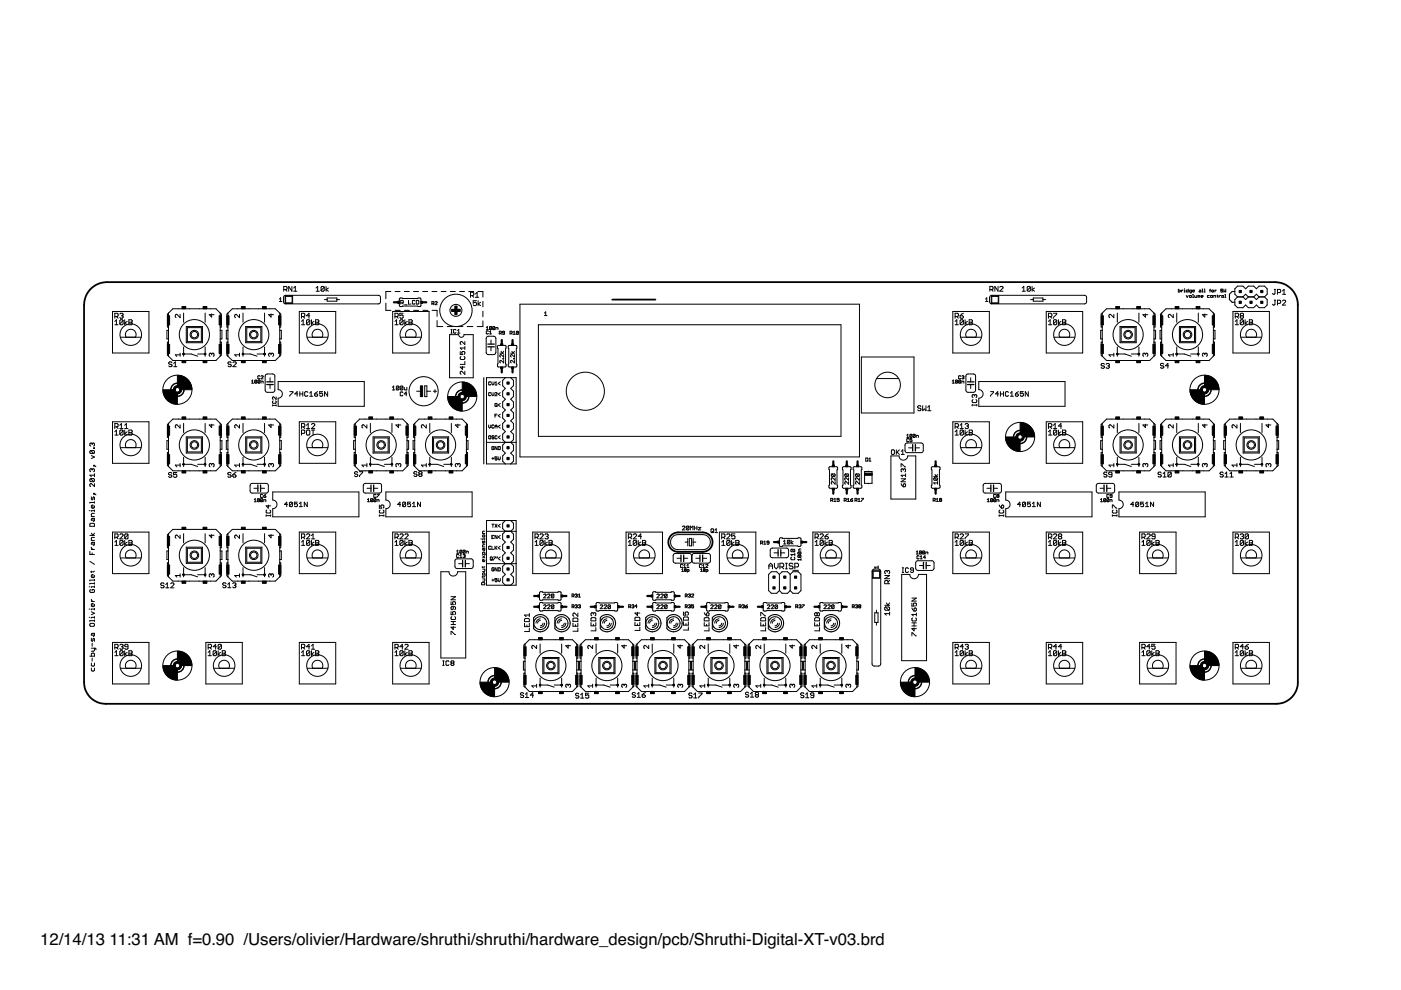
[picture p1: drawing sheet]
<svg xmlns="http://www.w3.org/2000/svg" width="297mm" height="210mm" viewBox="0 0 297 210" stroke-linecap="round" stroke-linejoin="round" font-family="sans-serif">
<defs><g id="words">
<g font-size="3.5">
<text x="8.5" y="200.4">12/14/13</text>
<text x="23.2" y="200.4">11:31 AM f=0.90 /Users/olivier/Hardware/shruthi/shruthi/hardware_design/pcb/Shruthi-Digital-XT-v03.brd</text>
</g>
</g></defs>
<g fill="#000" stroke="#000" stroke-width=".21">
<path d="M23.9 66h7.7zM23.9 66v8.8zM24.3 66.4v1.1zM24.3 66.4h.6zM24.3 68.1l.4-.3zM24.3 68.9h.7zM24.7 67.1l.3 .4zM24.7 67.8v1.1zM24.9 66.4l.1 .2zM24.3 67.1h.6zM25 66.6v.4zM25 67l-.1 .1z"/>
<path d="M25.4 66.6l.2-.2zM25.4 68v.7zM25.4 68l.2-.2zM25.4 68.7l.7-.7zM25.6 66.4h.3zM25.4 67.3l.2 .2zM25.6 67.8h.3zM25.4 68.7l.2 .2zM25.9 66.4l.2 .2zM25.7 67h.2zM25.9 67l.2 .1zM25.6 67.5h.3z"/>
<path d="M25.9 67.8l.2 .2zM25.6 68.9h.3zM26.1 66.6v.2zM25.9 67l.2-.2zM26.1 67.1v.2zM25.9 67.5l.2-.2zM26.1 68v.7zM25.9 68.9l.2-.2zM26.4 67.8v1.1zM26.4 68.5l.6-.4zM26.4 68.5l.6 .4zM27.3 67.8v1.1z"/>
<path d="M27.3 67.8h.6zM27.3 68.3h.6zM27.9 67.8l.1 .2zM27.9 68.3l.1 .2zM27.3 68.9h.6zM28 68v.1zM28 68.1l-.1 .2zM28 68.5v.2zM28 68.7l-.1 .2zM26.7 71.5h2zM25.5 71.5h4.4zM31.6 66v8.8z"/>
<path d="M23.9 74.8h7.7zM35.4 70v1.9zM35.4 70h.3zM35.5 66.6v2.7zM35.5 69.3h.2zM35.5 72.5h.2zM35.5 72.5v2.8zM35.4 71.9h.3zM35.7 70v1.9zM35.7 66.4v2.9zM35.7 72.5v3zM35.7 75.5l.9 .9z"/>
<path d="M35.7 66.4l-.2 .2zM35.7 69.3v.7zM35.7 71.9v.6zM35.5 75.3l.2 .2zM35.8 76.9v.2zM35.8 77.1l.1 .1zM35.9 76.7l-.1 .2zM35.9 77.2h.4zM35.8 77.6l.1 .1zM35.9 76.7h.4zM36.3 77.2l.2 .2zM35.9 77.7h.4z"/>
<path d="M36.3 76.7l.2 .2zM36.5 77.4v.2zM36.3 77.7l.2-.1zM36.6 65.5l-.9 .9zM36.6 65.5h1.2zM36.6 76.4h1.2zM37.2 76.7l-.4 .4zM36.8 77.7h.7zM37.2 75.2h1zM37.2 66.8v.4zM37.2 67.2l.1 .2zM37.2 76.7v1z"/>
<path d="M37.3 66.7l-.1 .1zM37.2 75.2l.3 .4zM37.3 66.7h.2zM38.2 74.9v.7zM38.2 66.7v.7zM37.5 66.7l.7 .7zM38.9 75.1v.4zM38.9 66.4v1.9zM38.9 75.1h1.6zM38.9 73.6v1.5zM39.5 69.2v3.5zM39.5 72.7h3.4z"/>
<path d="M39.7 69.5v2.9zM39.7 72.4h3zM40.2 65.5h2zM40.2 76.4h2zM37.8 65.5h2.4zM37.8 76.4h2.4zM40.5 75.1l1.4 .4zM41.9 75.1h1.6zM39.7 69.5h3zM42.7 69.5v2.9zM39.5 69.2h3.4zM42.9 69.2v3.5z"/>
<path d="M43.5 75.1v.4zM43.5 66.4v1.9zM43.5 73.6v1.5zM44.4 75.1v.3zM44.4 75.1l.1-.2zM44.4 66.7l.5 .5zM44.4 75.4l.1 .2zM44.5 74.9h.2zM44.6 76.4h1.2zM42.2 65.5h2.4zM42.2 76.4h2.4zM44.7 74.9l.2 .2z"/>
<path d="M44.9 75.1v.1zM44.9 75.1l.1-.2zM44.9 66.5v.7zM45 74.9h.2zM45.2 74.9l.2 .2zM45.4 75.1v.3zM45.4 75.4l-.2 .2zM44.4 66.7h1zM44.6 65.5h1.2zM46.7 75.5l-.9 .9zM45.8 65.5l.9 .9zM46.7 72.5v3z"/>
<path d="M46.7 70h.4zM46.7 70v1.9zM46.7 69.3v.7zM46.7 72.5h.2zM46.7 71.9v.6zM46.7 69.3h.2zM46.7 66.4v2.9zM46.7 66.4l.2 .2zM46.9 72.5v2.8zM46.9 75.3l-.2 .2zM46.9 66.6v2.7zM47.1 70v1.9z"/>
<path d="M46.7 71.9h.4zM48 70v1.9zM48 70h.3zM48.1 66.6v2.7zM48.1 69.3h.2zM48.1 72.5h.2zM48.1 72.5v2.8zM48 71.9h.3zM48.3 70v1.9zM48.3 66.4v2.9zM48.3 72.5v3zM48.3 75.5l1 .9z"/>
<path d="M48.3 66.4l-.2 .2zM48.3 69.3v.7zM48.3 71.9v.6zM48.1 75.3l.2 .2zM48.3 76.9v.2zM48.3 77.1l.2 .1zM48.5 76.7l-.2 .2zM48.5 77.2h.4zM48.3 77.6l.2 .1zM48.5 76.7h.4zM48.9 77.2l.1 .2zM48.5 77.7h.4z"/>
<path d="M48.9 76.7l.1 .2zM49 77.4v.2zM49 77.6l-.1 .1zM48.3 66.4l1-.9zM49.3 65.5h1.1zM49.3 76.4h1.1zM49.4 77.7l.7-.6zM49.4 76.9l.2-.2zM49.8 75.2h1zM49.8 66.8v.4zM49.8 67.2l.1 .2zM49.6 76.7h.3z"/>
<path d="M49.9 66.7l-.1 .1zM49.4 77.7h.7zM50.1 76.9v.2zM49.9 76.7l.2 .2zM49.8 75.2l.3 .4zM49.9 66.7h.2zM50.8 74.9v.7zM50.8 66.7v.7zM50.1 66.7l.7 .7zM51.5 75.1v.4zM51.5 66.4v1.9zM51.5 75.1h1.6z"/>
<path d="M51.5 73.6v1.5zM52.1 69.2v3.5zM52.1 72.7h3.4zM52.3 69.5v2.9zM52.3 72.4h3zM52.8 65.5h2zM52.8 76.4h2zM50.4 65.5h2.4zM50.4 76.4h2.4zM53.1 75.1l1.4 .4zM54.5 75.1h1.6zM54.7 79.8v.4z"/>
<path d="M54.8 79.7l-.1 .1zM54.8 79.7h.2zM55 79.7l.1 .1zM52.3 69.5h3zM55.3 69.5v2.9zM55.5 79.7l-.1 .1zM52.1 69.2h3.4zM55.5 69.2v3.5zM55.5 79.7h.2zM55.7 79.7l.1 .1zM56.1 75.1v.4zM56.1 66.4v1.9z"/>
<path d="M56.1 73.6v1.5zM56.7 79.3h1.1zM57 75.1v.3zM57 75.1l.1-.2zM57 66.7l.5 .5zM57 75.4l.1 .2zM57.1 74.9h.2zM57.2 76.4h1.2zM54.8 65.5h2.4zM54.8 76.4h2.4zM57.3 74.9l.2 .2zM57.5 75.1v.1z"/>
<path d="M57.5 75.1l.1-.2zM57.5 66.5v.7zM57.6 74.9h.2zM57.8 74.9l.2 .2zM58 75.1v.3zM57.8 75.6l.2-.2zM57 66.7h1zM57.2 65.5h1.2zM58.4 76.4l.9-.9zM59.5 63.1l-.3 .3zM59.2 63.9h.6zM58.4 65.5l.9 .9z"/>
<path d="M59.3 72.5v3zM59.3 70h.3zM59.3 70v1.9zM59.3 69.3v.7zM59.3 72.5h.2zM59.3 71.9v.6zM59.3 69.3h.2zM59.3 66.4v2.9zM59.3 66.4l.2 .2zM59.5 63.1v.8zM59.5 72.5v2.8zM59.5 75.3l-.2 .2z"/>
<path d="M59.5 66.6v2.7zM59.6 70v1.9zM59.3 71.9h.3zM60.1 63.1v.9zM60.2 60.7v1zM60.2 60.7h.5zM60.5 62.7v1.6zM60.5 62.7h1.5zM60.5 61.4l.4 .3zM60.6 64.4h19.6zM60.6 62.8h1.3zM60.6 62.8v1.4z"/>
<path d="M60.7 60.7l.2 .2zM60.2 61.4h.5zM60.9 60.9v.3zM60.9 61.2l-.2 .2zM61.2 60.7v1zM61.2 60.7l.7 1zM61.9 60.7v1zM61.9 62.8v1.4zM60.6 64.2h1.3zM62 62.7v1.6zM60.5 64.3h1.5zM62.3 61.1l.3-.4z"/>
<path d="M62.3 61.7h.6zM62.6 60.7v1zM63.5 66h7.7zM63.5 66v8.8zM63.9 66.4v1.1zM63.9 66.4h.6zM63.9 68.1l.4-.3zM63.9 68.9h.7zM64.3 67.1l.3 .4zM64.3 67.8v1.1zM64.5 66.4l.1 .2zM63.9 67.1h.6z"/>
<path d="M64.6 66.6v.4zM64.6 67l-.1 .1zM65 67h.7zM65 68v.7zM65 68l.2-.2zM65 68.7l.7-.7zM65.2 67.8h.3zM65 68.7l.2 .2zM65.5 66.4v1.1zM65 67l.5-.6zM65.5 67.8l.2 .2zM65.2 68.9h.3z"/>
<path d="M65.7 68v.7zM65.7 68.7l-.2 .2zM66 67.8v1.1zM66 68.5l.6-.4zM66 68.5l.6 .4zM66.9 67.8v1.1zM66.9 67.8h.5zM66.9 68.3h.5zM67 61.1l.4-.4zM67 61.7h.7zM67.4 60.7v1zM67.4 67.8l.2 .2z"/>
<path d="M67.4 68.3l.2 .2zM66.9 68.9h.5zM67.6 68v.1zM67.6 68.1l-.2 .2zM67.6 68.5v.2zM67.6 68.7l-.2 .2zM68.1 60.9v.7zM68.1 60.9l.1-.2zM68.1 61.6l.6-.7zM68.2 60.7h.4zM68.1 61.6l.1 .1zM66.3 71.5h2z"/>
<path d="M68.6 60.7l.1 .2zM68.2 61.7h.4zM68.7 60.9v.7zM68.7 61.6l-.1 .1zM68.8 63.5h.6zM69.1 60.7v1zM69.1 61.4l.5-.3zM69.4 63.2h2zM69.4 63.5v.4zM69.4 63.2v.3zM65.1 71.5h4.4zM69.1 61.4l.5 .3z"/>
<path d="M71.2 66v8.8zM63.5 74.8h7.7zM71.4 63.2v.3zM71.4 63.5v.4zM69.4 63.9h2zM71.4 63.5h.6zM60.6 62.6h19.6zM80.7 63.1v.9zM81.8 61.8v1.6zM81.8 64.3v1.5zM81.8 65.8h1.1zM81.8 61.8h1.1z"/>
<path d="M83.2 66h7.8zM83.2 66v8.8zM83.7 66.4v1.1zM83.7 66.4h.5zM83.7 68.1l.4-.3zM83.7 68.9h.7zM83.8 65.8h1zM84.1 67.1l.3 .4zM84.1 67.8v1.1zM84.2 66.4l.2 .2zM83.7 67.1h.5zM84.4 66.6v.4z"/>
<path d="M84.2 67.1l.2-.1zM84.7 63.4v1.4zM84.8 66.4v.6zM84.8 67l.3-.2zM84.8 68v.7zM84.8 68l.2-.2zM84.8 68.7l.7-.7zM83.8 61.8h1zM84.9 63.2h.3zM84.9 65h.3zM84.8 67.3l.2 .2zM85 67.8h.3z"/>
<path d="M84.8 68.7l.2 .2zM85 63.7v.8zM85 63.7h.4zM85.1 66.8h.2zM85.2 64.2l.3 .3zM85.3 66.8l.2 .2zM85 67.5h.3zM85.3 67.8l.2 .2zM85 68.9h.3zM85.2 63.2l.2 .1zM85.2 65l.2-.1zM85.4 63.7l.1 .1z"/>
<path d="M85 64.2h.4zM84.8 66.4h.7zM85.5 67v.3zM85.5 67.3l-.2 .2zM85.5 68v.7zM85.5 68.7l-.2 .2zM85.5 63.8v.3zM85.4 64.2l.1-.1zM85.7 65.8h1.1zM85.8 64.6h.5zM85.8 67.8v1.1zM85.8 68.5l.6-.4z"/>
<path d="M85.8 68.5l.6 .4zM86.6 63.7v.8zM86.6 64.5h.5zM86.7 67.8v1.1zM86.7 67.8h.5zM86.7 68.3h.5zM85.7 61.8h1.1zM87.2 67.8l.2 .2zM87.2 68.3l.2 .2zM86.7 68.9h.5zM87.4 68v.1zM87.4 68.1l-.2 .2z"/>
<path d="M87.4 68.5v.2zM87.4 68.7l-.2 .2zM87.4 63.8v.5zM87.4 64.3l.2 .2zM87.6 63.7l-.2 .1zM87.6 64.5h.2zM87.7 65.8h1.1zM87.6 63.7h.2zM87.8 64.5l.2-.2zM87.8 63.7l.2 .1zM86.1 71.5h2zM88.3 63.7v.8z"/>
<path d="M88.3 64.5h.3zM88.6 63.3l.1-.1zM85.4 63.3h3.2zM88.6 64.9l.1 .1zM85.4 64.9h3.2zM88.6 64.5l.2-.2zM88.3 63.7h.3zM87.7 61.8h1zM88.8 63.8v.5zM88.6 63.7l.2 .1zM88.7 63.2h.3zM88.7 65h.3z"/>
<path d="M89.2 63.4v1.4zM84.9 71.5h4.4zM89.7 65.8h1zM89.6 61.8h1.1zM91 66v8.8zM83.2 74.8h7.8zM91.6 63.9v.7zM91.6 63.9h.3zM91.6 65.8h1.1zM91.8 64.4l.2 .2zM91.9 63.9l.1 .2zM91.6 64.4h.3z"/>
<path d="M92 64.1v.2zM92 64.3l-.1 .1zM92.2 64.6l.5-.4zM92.4 63.9l-.2 .2zM92.4 63.9h.2zM91.6 61.8h1zM92.7 65.8v1.3zM92.7 68v1.2zM92.7 69.2h1.2zM92.2 64.6h.5zM92.7 64.1v.1zM92.6 63.9l.1 .2z"/>
<path d="M93.5 61.8h1.1zM94.8 69.2h1.2zM95.3 71v9.1zM95.6 70.6h.3zM95.6 69.8h.3zM95.7 69.8v.8zM96.2 70v.5zM96.2 70.5l.1 .1zM96.3 69.8l-.1 .2zM96.3 70.6h.2zM95.5 61.8h1zM96.3 69.8h.2z"/>
<path d="M96.5 70.6l.2-.1zM96.5 69.8l.2 .2zM96.9 69.2h1.2zM97 70.1l.3-.3zM97 70.6h.5zM95.3 71h1.9zM97.3 69.8v.8zM97.6 78.9v.3zM97.6 79.2l.1 .2zM97.6 77.8l.5 .5zM97.6 77.3h1zM97.6 75.7v.4z"/>
<path d="M97.6 76.1l.1 .1zM97.6 74.5v.7zM97.6 75.2h.5zM97.6 73.8h1zM97.6 72.6v.3zM97.6 72.9l.1 .1zM97.7 78.7l-.1 .2zM97.7 75.6l-.1 .1zM97.7 76.2h.7zM97.7 72.4l-.1 .2zM97.7 78.7h.2zM97.9 74.7v.1z"/>
<path d="M97.9 74.7l.2-.2zM97.6 73.8l.3 .3zM97.7 72.4h.2zM98.1 77.7v.6zM97.9 74.8l.2 .4zM98.1 74.5h.3zM98.4 76.2l.2-.1zM98.4 74.5l.2 .2zM97.4 61.8h1.1zM98.6 78.7v.7zM97.9 78.7l.7 .7zM97.6 77.8h1z"/>
<path d="M98.6 76.6v.7zM98.6 75.7v.4zM98.4 75.6l.2 .1zM98.6 74.7v.3zM98.6 75l-.2 .2zM98.6 73.5v.6zM98.6 72.4v.6zM97.9 72.4l.7 .6zM99 69.2h1.3zM99.8 62v1zM99.8 62h.5zM100.1 62.7l.4 .3z"/>
<path d="M100.3 62l.2 .1zM99.8 62.7h.5zM98.4 71h1.9zM100.3 63.8v.5zM100.3 64.3l.4-.2zM99.4 61.8h1zM100.5 62.1v.4zM100.3 62.7l.2-.2zM100.3 64.6l.2 .2zM100.7 64.1h.1zM101.2 62l-.4 .3zM100.8 63h.7z"/>
<path d="M100.8 64.1l.2 .2zM100.5 64.8h.3zM100.3 63.8h.7zM101 64.3v.3zM100.8 64.8l.2-.2zM101.2 62v1zM101.2 69.2h1.2zM101.4 63.8v1zM101.4 64.5l.5-.4zM101.4 64.5l.5 .3zM102.4 68.1v1.1zM102.4 66v1.2z"/>
<path d="M102.4 63.9v1.2zM102.4 61.8v1.2zM101.3 61.8h1.1zM103.1 71.8v2.9zM103.1 70.3v.4zM103.1 70.7l.1 .1zM103.1 69.4l.2-.2zM103.1 69.9h.4zM103.1 70.3l.1-.2zM103.2 70.8h.2zM103.3 69.2v.7zM103.2 70.1h.2z"/>
<path d="M103.5 70.7l-.1 .1zM103.5 71.3h1.2zM103.5 75.2h1.2zM103.4 70.1l.1 .2zM103.8 70.4l.2-.3zM103.8 70.8h.4zM103.8 69.3v.5zM103.8 69.3l.1-.1zM103.8 69.8l.4-.5zM103.9 69.2h.2zM103.8 69.8l.1 .1zM104 70.1v.7z"/>
<path d="M104.1 73.5v.9zM104.1 72.1v.9zM104.1 69.2l.1 .1zM103.9 69.9h.2zM104.2 69.3v.5zM104.2 69.8l-.1 .1zM104.5 69.3v.5zM104.5 69.3l.1-.1zM104.9 69.3l-.4 .5zM104.6 69.2h.2zM104.5 69.8l.1 .1zM104.8 69.2l.1 .1z"/>
<path d="M104.6 69.9h.2zM104.9 69.3v.5zM104.9 69.8l-.1 .1zM105.1 71.8v2.9zM105.1 69.4v.5zM105.1 69.4h.4zM105.5 69.4l.1 .2zM105.5 73.5v.3zM105.5 77.2v.4zM105.5 73.8l.1 .1zM105.6 77.1l-.1 .1zM105.6 73.9v3.2z"/>
<path d="M105.6 69.6v.3zM105.7 73.2h1.4zM105.7 77.8h1.4zM105.9 70.2v.7zM105.9 70.2h.3zM106 76.5v.3zM106 76.8l.1 .1zM106 75.3v.3zM106 75.6l.1 .1zM106.1 70.7l.2 .2zM106.1 76.4l-.1 .1zM106.1 75.2l-.1 .1z"/>
<path d="M106.2 70.2l.1 .1zM105.9 70.7h.3zM106.1 76.4h.1zM106.1 75.2h.1zM106.3 70.3v.3zM106.3 70.6l-.1 .1zM106.2 74.5l.3 .4zM106.5 70.8l.1 .1zM106.5 70.4l.1 .2zM106.6 70.9h.2zM106.6 70.2l-.1 .1zM106.6 70.6h.4z"/>
<path d="M106.6 76v.1zM106.6 76h.2zM106.8 76.4v.5zM106.2 76.4l.6 .5zM106.6 76.1h.2zM106.8 76v.1zM106.8 75.2v.5zM106.2 75.2l.6 .5zM106 74.9h.8zM106.8 74.5l-.3 .4zM106.8 70.9l.2-.1zM106.6 70.2h.2z"/>
<path d="M107 70.3v.5zM106.8 70.2l.2 .1zM107.2 73.9l.1-.1zM107.2 77.1l.1 .1zM107.2 73.9v3.2zM107.3 73.5v.3zM107.3 77.2v.4zM107.8 73.5v.3zM107.8 77.2v.4zM107.8 73.8l.1 .1zM107.9 77.1l-.1 .1zM107.9 73.9v3.2z"/>
<path d="M108 73.2h1.4zM108 77.8h1.4zM108.1 70.2v.7zM108.1 70.2h.4zM108.3 76.5v.3zM108.3 76.8l.1 .1zM108.3 75.3v.3zM108.3 75.6l.1 .1zM108.4 70.7l.2 .2zM108.4 76.4l-.1 .1zM108.4 75.2l-.1 .1zM108.5 70.2l.1 .1z"/>
<path d="M108.1 70.7h.4zM108.4 76.4h.1zM108.4 75.2h.1zM108.6 70.3v.3zM108.6 70.6l-.1 .1zM108.5 74.5l.3 .4zM108.8 70.4l.2-.2zM108.8 70.9h.5zM108.9 76v.1zM108.9 76h.2zM109 70.2v.7zM109.1 76.4v.5z"/>
<path d="M108.5 76.4l.6 .5zM108.9 76.1h.2zM109.1 76v.1zM109.1 75.2v.5zM108.5 75.2l.6 .5zM108.3 74.9h.8zM109.1 74.5l-.3 .4zM109.5 73.9l.1-.1zM109.5 77.1l.1 .1zM109.5 73.9v3.2zM109.5 70.3v.5zM109.5 70.3l.1-.1z"/>
<path d="M109.9 70.3l-.4 .5zM109.6 73.5v.3zM109.6 77.2v.4zM109.6 70.2h.2zM109.5 70.8l.1 .1zM109.8 70.2l.1 .1zM109.6 70.9h.2zM109.9 70.3v.5zM109.9 70.8l-.1 .1zM110.2 64.5h72zM114.2 68.9h64.1zM115.4 66.4l.3-.3z"/>
<path d="M115.4 66.9h.6zM115.7 66.1v.8zM178.3 68.9v23.6zM182.2 64.5v32.4zM182.6 75.7v11.9zM182.6 75.7h11.2zM202 66h7.8zM202 66v8.8zM202.5 66.4v1.1zM202.5 66.4h.5zM202.5 68.1l.4-.3zM202.5 68.9h.7z"/>
<path d="M202.9 67.1l.3 .4zM202.9 67.8v1.1zM203 66.4l.2 .2zM202.5 67.1h.5zM203.2 66.6v.4zM203.2 67l-.2 .1zM203.2 79.8v.4zM203.3 79.7l-.1 .1zM203.6 67v.3zM203.6 67.3l.1 .2zM203.6 68v.7zM203.6 68l.1-.2z"/>
<path d="M203.6 68.7l.7-.7zM203.3 79.7h.3zM203.6 79.7l.1 .1zM203.7 67.5h.4zM203.7 67.8h.4zM203.6 68.7l.1 .2zM203.9 66.6l-.3 .4zM203.9 79.8l.1-.1zM204 79.7h.2zM204.3 67.3l-.2 .2zM203.6 67h.5zM204.1 67.8l.2 .2z"/>
<path d="M203.7 68.9h.4zM204.2 79.7l.2 .1zM203.9 66.6l.4-.2zM204.3 67.1v.2zM204.1 67l.2 .1zM204.3 68v.7zM204.3 68.7l-.2 .2zM204.4 79.9l-.2 .1zM204.6 67.8v1.1zM204.6 68.5l.5-.4zM204.6 68.5l.5 .4zM205.2 79.3h1.2z"/>
<path d="M205.5 67.8v1.1zM205.5 67.8h.5zM205.5 68.3h.5zM206 67.8l.2 .2zM206 68.3l.2 .2zM205.5 68.9h.5zM206.2 68v.1zM206.2 68.1l-.2 .2zM206.2 68.5v.2zM206.2 68.7l-.2 .2zM204.9 71.5h2zM203.7 71.5h4.4z"/>
<path d="M209.2 63.1l-.2 .3zM209 63.9h.5zM209.2 63.1v.8zM209.8 66v8.8zM202 74.8h7.8zM209.8 63.1v.9zM209.9 60.7v1zM209.9 60.7h.5zM210.2 62.7v1.6zM210.2 62.7h1.6zM210.2 61.4l.3 .3zM210.3 64.4h19.6z"/>
<path d="M210.3 62.8h1.3zM210.3 62.8v1.4zM210.4 60.7l.1 .2zM209.9 61.4h.5zM210.5 60.9v.3zM210.5 61.2l-.1 .2zM210.9 60.7v1zM210.9 60.7l.7 1zM211.6 60.7v1zM211.6 62.8v1.4zM210.3 64.2h1.3zM211.8 62.7v1.6z"/>
<path d="M210.2 64.3h1.6zM212 61.7l.7-.6zM212 60.9l.2-.2zM212.2 60.7h.3zM212 61.7h.7zM212.7 60.9v.2zM212.5 60.7l.2 .2zM216.7 61.1l.4-.4zM216.7 61.7h.7zM217.1 60.7v1zM217.8 60.9v.7zM217.8 60.9l.2-.2z"/>
<path d="M217.8 61.6l.7-.7zM218 60.7h.3zM217.8 61.6l.2 .1zM218.3 60.7l.2 .2zM218 61.7h.3zM218.5 60.9v.7zM218.5 61.6l-.2 .1zM218.5 63.5h.6zM218.8 60.7v1zM218.8 61.4l.6-.3zM219.1 63.2h2zM219.1 63.5v.4z"/>
<path d="M219.1 63.2v.3zM218.8 61.4l.6 .3zM221.1 63.2v.3zM221.1 63.5v.4zM219.1 63.9h2zM221.1 63.5h.6zM221.8 66h7.8zM221.8 66v8.8zM222.3 66.4v1.1zM222.3 66.4h.5zM222.3 68.1l.4-.3zM222.3 68.9h.7z"/>
<path d="M222.7 67.1l.3 .4zM222.7 67.8v1.1zM222.8 66.4l.2 .2zM222.3 67.1h.5zM223 66.6v.4zM222.8 67.1l.2-.1zM223.4 66.4h.6zM223.4 67.3v.2zM223.4 68v.7zM223.4 68l.1-.2zM223.4 68.7l.6-.7zM223.5 67.8h.4z"/>
<path d="M223.4 68.7l.1 .2zM223.9 67.8l.1 .2zM223.5 68.9h.4zM224 66.4v.2zM224 66.6l-.6 .7zM224 68v.7zM224 68.7l-.1 .2zM224.4 67.8v1.1zM224.4 68.5l.5-.4zM224.4 68.5l.5 .4zM225.3 67.8v1.1zM225.3 67.8h.5z"/>
<path d="M225.3 68.3h.5zM225.8 67.8l.2 .2zM225.8 68.3l.2 .2zM225.3 68.9h.5zM226 68v.1zM226 68.1l-.2 .2zM226 68.5v.2zM226 68.7l-.2 .2zM224.7 71.5h2zM223.5 71.5h4.4zM229.6 66v8.8zM221.8 74.8h7.8z"/>
<path d="M210.3 62.6h19.6zM230.4 63.1v.9zM233.4 70v1.9zM233.4 70h.3zM233.5 66.6v2.7zM233.5 69.3h.2zM233.5 72.5h.2zM233.5 72.5v2.8zM233.5 77.2v.2zM233.5 77.4l.1 .2zM233.6 77.1l-.1 .1zM233.6 77.6h.4z"/>
<path d="M233.5 77.9l.1 .2zM233.4 71.9h.3zM233.7 70v1.9zM233.7 66.4v2.9zM233.7 72.5v3zM233.7 75.5l.9 .9zM233.7 66.4l-.2 .2zM233.7 69.3v.7zM233.7 71.9v.6zM233.5 75.3l.2 .2zM233.6 77.1h.4zM234 77.6l.2 .1z"/>
<path d="M233.6 78.1h.4zM234 77.1l.2 .1zM234.2 77.7v.2zM234.2 77.9l-.2 .2zM234.5 77.2l.2-.1zM234.6 65.5l-.9 .9zM234.6 65.5h1.2zM234.6 76.4h1.2zM234.7 77.1h.3zM234.5 77.9l.2 .2zM235 77.1l.2 .1zM234.9 77.6h.1z"/>
<path d="M235 77.6l.2 .1zM234.7 78.1h.3zM235.1 75.2h1.1zM235.1 66.8v.4zM235.1 67.2l.2 .2zM235.2 77.2v.2zM235.2 77.4l-.2 .2zM235.2 77.7v.2zM235.2 77.9l-.2 .2zM235.3 66.7l-.2 .1zM235.1 75.2l.4 .4zM235.3 66.7h.2z"/>
<path d="M236.2 74.9v.7zM236.2 66.7v.7zM235.5 66.7l.7 .7zM236.9 75.1v.4zM236.9 66.4v1.9zM236.9 75.1h1.6zM236.9 73.6v1.5zM237.5 69.2v3.5zM237.5 72.7h3.4zM237.7 69.5v2.9zM237.7 72.4h3zM238.1 65.5h2.1z"/>
<path d="M238.1 76.4h2.1zM235.8 65.5h2.3zM235.8 76.4h2.3zM238.5 75.1l1.4 .4zM239.9 75.1h1.6zM237.7 69.5h3zM240.7 69.5v2.9zM237.5 69.2h3.4zM240.9 69.2v3.5zM241.5 75.1v.4zM241.5 66.4v1.9zM241.5 73.6v1.5z"/>
<path d="M242.3 75.1v.3zM242.3 75.1l.2-.2zM242.3 66.7l.5 .5zM242.3 75.4l.2 .2zM242.5 74.9h.2zM242.6 76.4h1.2zM240.2 65.5h2.4zM240.2 76.4h2.4zM242.7 74.9l.1 .2zM242.8 75.1v.1zM242.8 75.1l.2-.2zM242.8 66.5v.7z"/>
<path d="M243 74.9h.2zM243.2 74.9l.2 .2zM243.4 75.1v.3zM243.2 75.6l.2-.2zM242.3 66.7h1.1zM242.6 65.5h1.2zM243.8 76.4l.9-.9zM243.8 65.5l.9 .9zM244.7 72.5v3zM244.7 70h.3zM244.7 70v1.9zM244.7 69.3v.7z"/>
<path d="M244.7 72.5h.2zM244.7 71.9v.6zM244.7 69.3h.2zM244.7 66.4v2.9zM244.7 66.4l.2 .2zM244.9 72.5v2.8zM244.9 75.3l-.2 .2zM244.9 66.6v2.7zM245 70v1.9zM244.7 71.9h.3zM246 70v1.9zM246 70h.3z"/>
<path d="M246 77.2v.2zM246 77.4l.2 .2zM246.1 66.6v2.7zM246.1 69.3h.2zM246.1 72.5h.2zM246.1 72.5v2.8zM246.2 77l-.2 .2zM246.2 77.6h.3zM246 77.9l.2 .2zM246 71.9h.3zM246.3 70v1.9zM246.3 66.4v2.9z"/>
<path d="M246.3 72.5v3zM246.3 75.5l.9 .9zM246.3 66.4l-.2 .2zM246.3 69.3v.7zM246.3 71.9v.6zM246.1 75.3l.2 .2zM246.2 77h.3zM246.5 77.6l.2 .1zM246.2 78.1h.3zM246.5 77l.2 .2zM246.7 77.7v.2zM246.5 78.1l.2-.2z"/>
<path d="M247.1 77.6h.7zM246.3 66.4l.9-.9zM247.2 65.5h1.1zM247.2 76.4h1.1zM247.6 77v1.1zM247.6 77l-.5 .6zM247.7 75.2h1.1zM247.7 66.8v.4zM247.7 67.2l.2 .2zM247.7 66.8l.2-.1zM247.7 75.2l.4 .4zM247.9 66.7h.2z"/>
<path d="M248.8 74.9v.7zM248.8 66.7v.7zM248.1 66.7l.7 .7zM249.5 75.1v.4zM249.5 66.4v1.9zM249.5 75.1h1.6zM249.5 73.6v1.5zM249.8 61.3v.6zM249.8 61.9h.3zM250.1 69.2v3.5zM250.1 72.7h3.4zM250.1 61.9l.1-.1z"/>
<path d="M249.8 61.5h.3zM250.2 61.6v.2zM250.1 61.5l.1 .1zM250.3 69.5v2.9zM250.3 72.4h3zM250.5 61.5v.4zM250.5 61.7l.2-.2zM250.8 65.5h2zM250.8 76.4h2zM248.3 65.5h2.5zM248.3 76.4h2.5zM251.1 61.9h.2z"/>
<path d="M251.1 75.1l1.4 .4zM251.2 61.5v.4zM251.5 61.6v.2zM251.5 61.6l.1-.1zM251.5 62.7l.2 .4zM251.5 61.8l.1 .1zM251.6 61.5h.3zM251.9 62.7l-.2 .4zM251.9 61.3v.6zM251.6 61.9h.3zM252.2 61.6v.2zM252.2 61.8l.1 .1z"/>
<path d="M252.2 62.7v.2zM252.2 62.9l.1 .2zM252.2 61.6l.1-.1zM252.3 61.9h.3zM252.3 63.1h.2zM252.2 62.7h.1zM252.5 75.1h1.6zM252.5 62.1l.1-.1zM252.5 63.1l.1-.2zM252.3 62.7h.2zM252.6 61.5v.5zM252.3 61.5h.3z"/>
<path d="M252.6 62.7v.2zM252.5 62.7h.1zM252.9 61.6v.2zM252.9 61.6l.1-.1zM252.9 63.1h.2zM252.9 61.8l.1 .1zM253 61.5h.2zM253 62.4v.7zM253 61.9h.2zM253.2 61.5l.1 .1zM250.3 69.5h3zM253.3 69.5v2.9z"/>
<path d="M252.9 61.7h.4zM253.3 62.7v.2zM253.3 62.9l.1 .2zM253.4 63.1h.3zM250.1 69.2h3.4zM253.5 69.2v3.5zM253.7 62.7v.4zM254 62.7v.4zM254.1 75.1v.4zM254.1 66.4v1.9zM254.1 73.6v1.5zM254.1 62.7h.1z"/>
<path d="M254.2 62.7v.4zM254.2 62.7h.1zM254.3 61.7l-.1 .1zM254.3 61.5h.2zM254.2 61.8l.1 .1zM254.3 61.7h.3zM254.3 62.7h.1zM254.4 62.7v.4zM254.5 61.5l.1 .1zM254.6 61.6v.3zM254.3 61.9h.3zM254.7 62.7v.2z"/>
<path d="M254.7 62.7h.1zM254.7 62.9l.1 .2zM254.8 62.7h.2zM254.9 61.9h.2zM254.9 75.1v.3zM254.9 75.1l.2-.2zM254.9 66.7l.5 .5zM254.8 63.1h.2zM255 62.7h.1zM255 61.3v.6zM254.7 62.8h.4zM254.9 75.4l.2 .2z"/>
<path d="M255.1 74.9h.2zM255.2 76.4h1.1zM252.8 65.5h2.4zM252.8 76.4h2.4zM255.3 74.9l.1 .2zM255.3 61.9h.2zM255.4 61.3v.6zM255.4 75.1v.1zM255.4 75.1l.2-.2zM255.4 66.5v.7zM255.6 74.9h.2zM255.8 74.9l.1 .2z"/>
<path d="M255.9 75.1v.3zM255.9 75.4l-.1 .2zM254.9 66.7h1zM256 62.7v.2zM256 62.9l.1 .2zM256 62.7h.1zM256.1 63.1h.3zM255.2 65.5h1.1zM256.3 76.4l1-.9zM256.1 62.7h.3zM256.5 61.6h.1zM256.5 61.4v.5z"/>
<path d="M256.5 61.4l.1-.1zM256.7 62.7v.2zM256.7 62.9l.1 .2zM256.8 63.1h.2zM256.7 62.7h.1zM256.9 61.6v.2zM256.9 61.8l.1 .1zM257 63.1l.1-.2zM256.8 62.7h.2zM257 61.9h.2zM256.9 61.6l.1-.1zM257.1 62.7v.2z"/>
<path d="M257 62.7h.1zM257.2 61.9l.1-.1zM257 61.5h.2zM256.3 65.5l1 .9zM257.3 72.5v3zM257.3 70h.3zM257.3 70v1.9zM257.3 69.3v.7zM257.3 72.5h.2zM257.3 71.9v.6zM257.3 69.3h.2zM257.3 66.4v2.9z"/>
<path d="M257.3 66.4l.2 .2zM257.3 61.6v.2zM257.2 61.5l.1 .1zM257.3 62.7v.4zM257.3 62.7h.4zM257.5 72.5v2.8zM257.5 75.3l-.2 .2zM257.5 66.6v2.7zM257.6 61.5v.4zM257.6 61.7l.2-.2zM257.6 70v1.9zM257.3 71.9h.3z"/>
<path d="M257.7 62.7v.4zM258 62.7h.2zM258.1 62.5v.4zM258.1 62.9l.1 .2zM258.5 62.7v.4zM258.5 62.8l.2-.1zM258.8 61.5l.1 .1zM258.9 61.3l-.1 .1zM258.9 61.6h.2zM258.8 61.8l.1 .1zM259 62.7v.2zM259 62.9l.1 .2z"/>
<path d="M258.9 61.3h.2zM259.1 61.6l.1 .1zM258.9 61.9h.2zM259.1 63.1h.2zM259.1 62.7h-.1zM259.1 61.3l.1 .1zM259.2 61.8l-.1 .1zM259.3 63.1l.1-.2zM259.1 62.7h.2zM259.4 62.7v.2zM259.3 62.7h.1zM259.5 61.3v.6z"/>
<path d="M259.5 61.9l.2-.2zM259.7 61.7l.2 .2zM259.7 63.1h.2zM259.8 62.4v.7zM259.9 61.3v.6zM261.4 66h7.7zM261.4 66v8.8zM261.8 63.5l.6-.6zM261.8 63.5v1.2zM261.8 61.2v1.2zM261.8 62.4l.6 .5zM261.9 66.4v1.1z"/>
<path d="M261.9 66.4h.5zM261.9 68.1l.4-.3zM261.9 68.9h.7zM262.3 67.1l.3 .4zM262.3 67.8v1.1zM261.8 64.7l.6 .5zM262.4 62.9h1.1zM262.4 60.7h1.1zM262.4 60.7l-.6 .5zM262.4 66.4l.2 .2zM261.9 67.1h.5zM262.6 66.6v.4z"/>
<path d="M262.4 67.1l.2-.1zM263 66.6l.1-.2zM263 67.1v.2zM263 67.1l.1-.1zM263 66.6v.2zM263 68v.7zM263 68l.1-.2zM263 68.7l.7-.7zM263.1 66.4h.4zM263 67.3l.1 .2zM263 66.8l.1 .2zM263.1 67h.4z"/>
<path d="M263.1 67.8h.4zM263 68.7l.1 .2zM263.5 66.4l.2 .2zM263.5 67l.2 .1zM263.1 67.5h.4zM263.5 67.8l.2 .2zM263.1 68.9h.4zM262.4 65.2h1.1zM263.5 62.9l.6 .6zM263.5 60.7l.6 .5zM263.7 66.6v.2zM263.7 66.8l-.2 .2z"/>
<path d="M263.7 67.1v.2zM263.7 67.3l-.2 .2zM263.7 68v.7zM263.7 68.7l-.2 .2zM264 67.8v1.1zM264 68.5l.5-.4zM264.1 64.7l-.6 .5zM264.7 62.9l-.6 .6zM264.1 62.4l-.6 .5zM264.7 60.7l-.6 .5zM264 68.5l.5 .4zM264.1 64.7l.6 .5z"/>
<path d="M264.7 62.9h1.1zM264.7 60.7h1.1zM264.1 62.4l.6 .5zM264.9 67.8v1.1zM264.9 67.8h.5zM264.9 68.3h.5zM265.4 67.8l.2 .2zM265.4 68.3l.2 .2zM264.9 68.9h.5zM265.6 68v.1zM265.6 68.1l-.2 .2zM265.6 68.5v.2z"/>
<path d="M265.6 68.7l-.2 .2zM264.7 65.2h1.1zM265.8 62.9l.6 .6zM265.8 60.7l.6 .5zM264.3 71.5h2zM266.4 63.5l.6-.6zM266.4 64.7l-.6 .5zM266.4 61.2l.6-.5zM266.4 62.4l-.6 .5zM266.4 64.7l.6 .5zM267 62.9h1.1zM267 60.7h1.1z"/>
<path d="M266.4 62.4l.6 .5zM263.1 71.5h4.4zM267 65.2h1.1zM268.1 65.2l.6-.5zM268.1 60.7l.6 .5zM268.7 63.5v1.2zM268.1 62.9l.6 .6zM268.7 62.4l-.6 .5zM268.7 61.2v1.2zM269.1 66v8.8zM261.4 74.8h7.7zM269.8 64.5l.2 .2z"/>
<path d="M269.8 62.2l.2 .2zM270 64.7h.2zM270 62.4h.2zM270.3 64.5l-.1 .2zM270.2 63.6h.3zM270.2 62.4l.1-.2zM270.2 61.4h.3zM270.3 63.6v.9zM270.3 61.4v.8zM270.8 63.6v1.1zM270.8 63.6h.6zM270.8 61.4v1z"/>
<path d="M270.8 61.4h.6zM271.4 63.6l.1 .2zM270.8 64.3h.6zM271.4 61.4l.1 .1zM270.8 62h.6zM271.5 63.8v.4zM271.5 64.2l-.1 .1zM271.5 61.5v.4zM271.4 62l.1-.1zM272.6 64l-.7 .7zM271.9 61.7l.3-.3zM271.9 62.4h.7z"/>
<path d="M272.1 63.6l-.2 .2zM272.2 61.4v1zM272.1 63.6h.3zM271.9 64.7h.7zM272.6 63.8v.2zM272.4 63.6l.2 .2zM19 99.5v.4zM19 99.5l.2-.1zM19 95.7v.3zM19 95.7l.2-.2zM19 94.1v.3zM19 94.1l.2-.2z"/>
<path d="M19.2 99.4h.2zM19 96l.2 .2zM19.2 95.5h.7zM19 94.4l.2 .2zM19.2 93.9h.2zM19.4 99.4l.1 .1zM19.4 97.2l.6-.3zM19.4 93.9l.1 .2zM19.5 99.5v.2zM19.5 99.5l.2-.1zM19.5 94.1v.2zM19.5 94.1l.2-.2z"/>
<path d="M19.7 99.4h.2zM19.7 93.9h.2zM19.9 99.4l.1 .1zM19.9 98.7v.1zM19.9 98.8h.1zM19.2 96.2h.7zM19.9 95.5l.1 .2zM19.2 95.5l.7 .7zM19.9 95v.1zM19.9 95h.1zM19.9 93.9l.1 .2zM20 99.5v.4z"/>
<path d="M19.9 100l.1-.1zM19.9 98.7h.1zM20 98.7v.1zM19.4 96.6l.6 .3zM20 95.7v.3zM19.9 96.2l.1-.2zM19.9 95.1h.1zM20 95v.1zM20 94.1v.3zM20 94.4l-.1 .2zM20 98.7l.3 .3zM23.9 89.4h7.7z"/>
<path d="M23.9 89.4v8.8zM24.3 89.8v1.1zM24.3 89.8h.6zM24.7 91.2l-.4 .3zM24.3 92.2h.7zM24.7 90.5l.3 .4zM24.7 91.2v1zM24.9 89.8l.1 .2zM24.3 90.5h.6zM25 90v.3zM24.9 90.5l.1-.2zM25.7 89.8l-.3 .4z"/>
<path d="M25.4 90.9h.7zM25.4 91.4v.7zM25.4 91.4l.2-.2zM25.4 92.1l.7-.7zM25.6 91.2h.3zM25.4 92.1l.2 .1zM25.7 89.8v1.1zM25.9 91.2l.2 .2zM25.6 92.2h.3zM26.1 91.4v.7zM26.1 92.1l-.2 .1zM26.8 89.8l-.4 .4z"/>
<path d="M26.4 90.9h.7zM26.4 91.2v1zM26.4 91.9l.6-.4zM26.8 89.8v1.1zM26.4 91.9l.6 .3zM27.3 91.2v1zM27.3 91.2h.6zM27.3 91.7h.6zM27.9 91.2l.1 .2zM27.9 91.7l.1 .2zM27.3 92.2h.6zM28 91.4v.1z"/>
<path d="M28 91.5l-.1 .2zM28 91.9v.2zM28 92.1l-.1 .1zM26.7 94.9h2zM25.5 94.9h4.4zM31.6 89.4v8.8zM23.9 98.2h7.7zM35.4 93.4v1.8zM35.4 93.4h.3zM35.5 90v2.7zM35.5 92.7h.2zM35.5 95.9h.2z"/>
<path d="M35.5 95.9v2.8zM35.4 95.2h.3zM35.7 93.4v1.8zM35.7 89.8v2.9zM35.7 95.9v3zM35.7 98.9l.9 .9zM35.7 89.8l-.2 .2zM35.7 92.7v.7zM35.7 95.2v.7zM35.5 98.7l.2 .2zM36.6 88.9l-.9 .9zM36.6 88.9h1.2z"/>
<path d="M36.6 99.8h1.2zM37.2 98.6h1zM37.2 90.2v.4zM37.2 90.6l.1 .1zM37.3 90.1l-.1 .1zM37.2 98.6l.3 .4zM37.3 90.1h.2zM38.2 98.3v.7zM38.2 90.1v.6zM37.5 90.1l.7 .6zM38.9 98.4v.5zM38.9 89.8v1.9z"/>
<path d="M38.9 98.4h1.6zM38.9 97v1.4zM39.5 92.6v3.5zM39.5 96.1h3.4zM39.7 92.9v2.9zM39.7 95.8h3zM40.2 88.9h2zM40.2 99.8h2zM37.8 88.9h2.4zM37.8 99.8h2.4zM40.5 98.4l1.4 .5zM41.9 98.4h1.6z"/>
<path d="M39.7 92.9h3zM42.7 92.9v2.9zM39.5 92.6h3.4zM42.9 92.6v3.5zM43.5 98.4v.5zM43.5 89.8v1.9zM43.5 97v1.4zM44.4 98.4v.4zM44.4 98.4l.1-.1zM44.4 90.1l.5 .5zM44.4 98.8l.1 .2zM44.5 98.3h.2z"/>
<path d="M44.6 99.8h1.2zM42.2 88.9h2.4zM42.2 99.8h2.4zM44.7 98.3l.2 .1zM44.9 98.4v.2zM44.9 98.4l.1-.1zM44.9 89.9v.7zM45 98.3h.2zM45.2 98.3l.2 .1zM45.4 98.4v.4zM45.4 98.8l-.2 .2zM44.4 90.1h1z"/>
<path d="M44.6 88.9h1.2zM45.8 99.8l.9-.9zM45.8 88.9l.9 .9zM46.7 95.9v3zM46.7 93.4h.4zM46.7 93.4v1.8zM46.7 92.7v.7zM46.7 95.9h.2zM46.7 95.2v.7zM46.7 92.7h.2zM46.7 89.8v2.9zM46.7 89.8l.2 .2z"/>
<path d="M46.9 95.9v2.8zM46.9 98.7l-.2 .2zM46.9 90v2.7zM47.1 93.4v1.8zM46.7 95.2h.4zM48 93.4v1.8zM48 93.4h.3zM48.1 90v2.7zM48.1 92.7h.2zM48.1 95.9h.2zM48.1 95.9v2.8zM48 95.2h.3z"/>
<path d="M48.3 93.4v1.8zM48.3 89.8v2.9zM48.3 95.9v3zM48.3 98.9l1 .9zM48.3 89.8l-.2 .2zM48.3 92.7v.7zM48.3 95.2v.7zM48.1 98.7l.2 .2zM48.3 89.8l1-.9zM49.3 88.9h1.1zM49.3 99.8h1.1zM49.8 98.6h1z"/>
<path d="M49.8 90.2v.4zM49.8 90.6l.1 .1zM49.9 90.1l-.1 .1zM49.8 98.6l.3 .4zM49.9 90.1h.2zM50.8 98.3v.7zM50.8 90.1v.6zM50.1 90.1l.7 .6zM51.5 98.4v.5zM51.5 89.8v1.9zM51.5 98.4h1.6zM51.5 97v1.4z"/>
<path d="M52.1 92.6v3.5zM52.1 96.1h3.4zM52.3 92.9v2.9zM52.3 95.8h3zM52.8 88.9h2zM52.8 99.8h2zM50.4 88.9h2.4zM50.4 99.8h2.4zM53.1 98.4l1.4 .5zM53.6 80.6l-.3 .2zM53.3 81.2h.5zM53.6 80.6v.6z"/>
<path d="M54 80.7v.4zM54 80.7l.1-.1zM54 81.1l.4-.4zM54.1 80.6h.2zM54 81.1l.1 .1zM54.3 80.6l.1 .1zM54.1 81.2h.2zM54.4 80.7v.4zM54.4 81.1l-.1 .1zM54.5 98.4h1.6zM54.7 80.2l.1 .1zM54.7 80.7v.4z"/>
<path d="M54.7 80.7l.1-.1zM54.7 81.1l.4-.4zM54.8 80.3h.2zM54.8 80.6h.2zM54.7 81.1l.1 .1zM55 80.3l.1-.1zM55 80.6l.1 .1zM54.8 81.2h.2zM55.1 80.7v.4zM55.1 81.1l-.1 .1zM52.3 92.9h3zM55.3 92.9v2.9z"/>
<path d="M55.4 80.3l.4-.4zM55.4 80.8v.4zM55.4 80.8h.3zM52.1 92.6h3.4zM55.5 92.6v3.5zM55.7 80.8l.1 .1zM55.4 80.3h.4zM55.8 80.9v.3zM56.1 98.4v.5zM56.1 89.8v1.9zM56.1 97v1.4zM56.2 79.8v2.9z"/>
<path d="M56.7 83.2h1.1zM57 98.4v.4zM57 98.4l.1-.1zM57 90.1l.5 .5zM57 98.8l.1 .2zM57.1 98.3h.2zM57.2 99.8h1.2zM54.8 88.9h2.4zM54.8 99.8h2.4zM57.3 81.5v.9zM57.3 80.1v.9zM57.3 98.3l.2 .1z"/>
<path d="M57.5 98.4v.2zM57.5 98.4l.1-.1zM57.5 89.9v.7zM57.6 98.3h.2zM57.8 85.8v.3zM57.8 85.1v.3zM57.8 85.4l.1 .1zM57.8 84.3v.2zM57.8 84.5l.1 .2zM57.8 98.3l.2 .1zM57.8 85.1l.1-.1zM57.9 85.5h.5z"/>
<path d="M57.8 84.3l.1-.1zM58 98.4v.4zM57.8 99l.2-.2zM57 90.1h1zM57.9 84.2h.1zM58.3 79.8v2.9zM57.2 88.9h1.2zM58.4 99.8l.9-.9zM58.4 85.5l.1-.1zM58.5 85.8v.3zM57.8 86h.7zM58.5 85.1v.3z"/>
<path d="M58.4 85l.1 .1zM58.5 84.2v.5zM58 84.2l.5 .5zM59 86.1h18.2zM59 80.9v1.7zM59 84.4v1.7zM58.4 88.9l.9 .9zM59.3 95.9v3zM59.3 93.4h.3zM59.3 93.4v1.8zM59.3 92.7v.7zM59.3 95.9h.2z"/>
<path d="M59.3 95.2v.7zM59.3 92.7h.2zM59.3 89.8v2.9zM59.3 89.8l.2 .2zM59.5 95.9v2.8zM59.5 98.7l-.2 .2zM59.5 90v2.7zM59.6 93.4v1.8zM59.3 95.2h.3zM61.4 83h.7zM61.4 83.8v.2zM62.1 83v.2z"/>
<path d="M61.4 83.8l.7-.6zM62.5 83.5h.6zM63 83v1zM63 83l-.5 .5zM63.5 89.4h7.7zM63.5 89.4v8.8zM63.6 83v1zM63.6 83.5h.6zM63.9 89.8v1.1zM63.9 89.8h.6zM63.9 91.2v1zM63.9 91.2h.6z"/>
<path d="M64.2 83v1zM64.3 90.5l.3 .4zM64.5 89.8l.1 .2zM63.9 90.5h.6zM64.5 91.2l.1 .2zM63.9 91.9h.6zM64.6 83.2v.6zM64.6 83.8l.2 .2zM64.6 90v.3zM64.6 90.3l-.1 .2zM64.6 91.4v.3zM64.6 91.7l-.1 .2z"/>
<path d="M64.8 83l-.2 .2zM64.8 84h.3zM65 90.2l.3-.4zM65 90.9h.7zM65 91.4v.7zM65 92.1l.2 .1zM64.8 83h.3zM65.1 84l.2-.2zM65 91.4l.2-.2zM65.2 92.2h.3zM65.1 83l.2 .2zM65.3 89.8v1.1z"/>
<path d="M65.2 91.2h.3zM65.7 92.1l-.2 .1zM65.7 83.4l.3-.4zM65.7 84h.6zM65.7 91.4v.7zM65.5 91.2l.2 .2zM66 83v1zM66 90.9l.7-.7zM66 91.2h.7zM66.2 89.8l-.2 .2zM66.4 91.2v1zM66.2 89.8h.4z"/>
<path d="M66.7 83.5v.3zM66.7 83.8l.2 .2zM66 90.9h.7zM66.7 90v.2zM66.6 89.8l.1 .2zM66.9 84h.3zM67 83.2l-.3 .3zM67.4 83.8l-.2 .2zM66.7 83.5h.5zM67 83.2l.4-.2zM67.4 83.7v.1zM67.2 83.5l.2 .2z"/>
<path d="M67.8 83v.5zM67.8 83.5l.3-.1zM67.8 83.8l.1 .2zM68.1 83.4h.1zM68.2 83.4l.2 .1zM67.9 84h.3zM66.3 94.9h2zM67.8 83h.6zM68.4 83.5v.3zM68.4 83.8l-.2 .2zM68.8 83v1zM68.8 83l.7 1z"/>
<path d="M69.5 83v1zM65.1 94.9h4.4zM71.2 89.4v8.8zM63.5 98.2h7.7zM75 93.4v1.8zM75 93.4h.3zM75.1 90v2.7zM75.1 92.7h.2zM75.1 95.9h.2zM75.1 95.9v2.8zM75 95.2h.3zM75.3 93.4v1.8z"/>
<path d="M75.3 89.8v2.9zM75.3 95.9v3zM75.3 98.9l.9 .9zM75.3 89.8l-.2 .2zM75.3 92.7v.7zM75.3 95.2v.7zM75.1 98.7l.2 .2zM76.2 88.9l-.9 .9zM76.2 88.9h1.2zM76.2 99.8h1.2zM76.8 98.6h1zM76.8 90.2v.4z"/>
<path d="M76.8 90.6l.1 .1zM76.9 90.1l-.1 .1zM76.8 98.6l.3 .4zM76.9 90.1h.2zM59 80.9h18.2zM77.2 80.9v5.2zM77.8 98.3v.7zM77.8 90.1v.6zM77.1 90.1l.7 .6zM78.5 98.4v.5zM78.5 89.8v1.9zM78.5 98.4h1.6z"/>
<path d="M78.5 97v1.4zM79.1 92.6v3.5zM79.1 96.1h3.4zM79.3 92.9v2.9zM79.3 95.8h3zM79.8 88.9h2zM79.8 99.8h2zM77.4 88.9h2.4zM77.4 99.8h2.4zM80.1 98.4l1.4 .5zM81.5 98.4h1.6zM79.3 92.9h3z"/>
<path d="M82.3 92.9v2.9zM79.1 92.6h3.4zM82.5 92.6v3.5zM83.1 98.4v.5zM83.1 89.8v1.9zM83.1 97v1.4zM83.2 82.1l.3-.2zM83.2 82.7h.5zM83.5 81.9v.8zM83.9 98.4v.4zM83.9 98.4l.2-.1zM83.9 90.1l.6 .5z"/>
<path d="M84 82v.5zM84.2 81.9l-.2 .1zM84 82.5l.6-.5zM83.9 98.8l.2 .2zM84.1 98.3h.2zM84.2 81.9h.2zM84 82.5l.2 .2zM84.2 99.8h1.2zM81.8 88.9h2.4zM81.8 99.8h2.4zM84.3 98.3l.2 .1zM84.4 81.9l.2 .1z"/>
<path d="M84.2 82.7h.2zM84.5 98.4v.2zM84.5 98.4l.1-.1zM84.5 89.9v.7zM84.6 82v.5zM84.6 82.5l-.2 .2zM84.6 98.3h.2zM84.8 98.3l.2 .1zM84.9 83.2v.6zM84.9 83.8l.1 .1zM84.9 82v.5zM84.9 82l.1-.1z"/>
<path d="M84.9 82.5l.5-.5zM85 98.4v.4zM85 98.8l-.2 .2zM83.9 90.1h1.1zM85 83.1l-.1 .1zM85 83.9h.3zM85 81.9h.3zM84.9 82.5l.1 .2zM85 83.1h.3zM85.3 83.9l.1-.1zM85.3 81.9l.1 .1zM85 82.7h.3z"/>
<path d="M84.2 88.9h1.2zM85.4 99.8l.9-.9zM85.3 83.1l.1 .1zM85.4 82v.5zM85.4 82.5l-.1 .2zM85.7 83.5h.6zM85.7 82.1v.4zM85.7 82.5l.2 .2zM85.9 82.7h.4zM86.1 83.1v.8zM86.1 83.1l-.4 .4zM86.3 82.1v.6z"/>
<path d="M85.4 88.9l.9 .9zM86.3 95.9v3zM86.3 93.4h.3zM86.3 93.4v1.8zM86.3 92.7v.7zM86.3 95.9h.2zM86.3 95.2v.7zM86.3 92.7h.2zM86.3 89.8v2.9zM86.3 89.8l.2 .2zM86.5 95.9v2.8zM86.5 98.7l-.2 .2z"/>
<path d="M86.5 90v2.7zM86.6 93.4v1.8zM86.3 95.2h.3zM87.6 93.4v1.8zM87.6 93.4h.3zM87.7 90v2.7zM87.7 92.7h.2zM87.7 95.9h.2zM87.7 95.9v2.8zM87.9 100l-.2 .2zM87.6 95.2h.3zM87.9 93.4v1.8z"/>
<path d="M87.9 89.8v2.9zM87.9 95.9v3zM87.9 98.9l.9 .9zM87.9 89.8l-.2 .2zM87.9 92.7v.7zM87.9 95.2v.7zM87.7 98.7l.2 .2zM87.9 100h.3zM88.8 88.9l-.9 .9zM88.8 88.9h1.2zM88.8 99.8h1.2zM89 100h.3z"/>
<path d="M88.3 83h.9zM89.3 100l.2 .2zM89.3 98.6h1.1zM89.3 90.2v.4zM89.3 90.6l.2 .1zM89.5 90.1l-.2 .1zM89.3 98.6l.4 .4zM89.5 90.1h.2zM90 81.8v2.3zM90 84.1h.5zM90.4 98.3v.7zM90.4 90.1v.6z"/>
<path d="M89.7 90.1l.7 .6zM90.5 81.8v1.2zM90 81.8h.5zM90.5 83v1.1zM91.1 98.4v.5zM91.1 89.8v1.9zM91.1 98.4h1.6zM91.1 97v1.4zM90.5 83h.8zM91.7 92.6v3.5zM91.7 96.1h3.4zM91.9 92.9v2.9z"/>
<path d="M91.9 95.8h3zM92.2 82.6v.7zM92.4 88.9h2zM92.4 99.8h2zM90 88.9h2.4zM90 99.8h2.4zM91.9 83h.7zM92.7 98.4l1.4 .5zM94.1 98.4h1.6zM91.9 92.9h3zM94.9 92.9v2.9zM91.7 92.6h3.4z"/>
<path d="M95.1 92.6v3.5zM95.3 80.1h5zM95.7 98.4v.5zM95.7 89.8v1.9zM95.7 97v1.4zM96.5 98.4v.4zM96.5 98.4l.2-.1zM96.5 90.1l.6 .5zM96.5 98.8l.2 .2zM96.7 98.3h.2zM96.8 99.8h1.2zM94.4 88.9h2.4z"/>
<path d="M94.4 99.8h2.4zM96.9 98.3l.2 .1zM97.1 98.4v.2zM97.1 98.4l.1-.1zM97.1 89.9v.7zM97.2 98.3h.2zM97.4 98.3l.2 .1zM97.6 98.4v.4zM97.6 98.8l-.2 .2zM96.5 90.1h1.1zM96.8 88.9h1.2zM98 99.8l.9-.9z"/>
<path d="M98 88.9l.9 .9zM98.9 95.9v3zM98.9 93.4h.3zM98.9 93.4v1.8zM98.9 92.7v.7zM98.9 95.9h.2zM98.9 95.2v.7zM98.9 92.7h.2zM98.9 89.8v2.9zM98.9 89.8l.2 .2zM99.1 95.9v2.8zM99.1 98.7l-.2 .2z"/>
<path d="M99.1 90v2.7zM99.2 93.4v1.8zM98.9 95.2h.3zM100.3 71v9.1zM103.1 80.1v13.7zM103.1 93.8v4.6zM103.1 98.4h4zM103.6 81.1v.4zM103.6 81.5l.1 .1zM103.6 83.4v.4zM103.6 83.8l.1 .1zM103.6 92.5v.4z"/>
<path d="M103.6 92.9l.1 .1zM103.6 90.1v.5zM103.6 90.6l.2 .2zM103.7 81l-.1 .1zM103.7 81.6h.2zM103.7 83.2l-.1 .2zM103.7 83.9h.2zM103.7 92.4l-.1 .1zM103.7 93h.2zM103.8 90.8l.3-.2zM103.7 81h.2zM103.9 81.6l.2-.1z"/>
<path d="M103.7 83.2h.2zM103.9 83.9l.2-.1zM103.7 92.4h.2zM103.9 93l.2-.1zM103.9 81l.2 .1zM103.9 83.2l.2 .2zM104.1 92.5v.4zM103.9 92.4l.2 .1zM104.1 90.1v.5zM104.3 97.2h.4zM104.3 94.8v.4zM104.3 95.2l.1 .1z"/>
<path d="M104.3 81v.4zM104.3 81.4l.2 .2zM104.3 83.2v.5zM104.3 83.7l.2 .2zM104.3 92.6l.1 .1zM104.3 90.2v.5zM104.3 90.7l.1 .1zM104.4 94.7l-.1 .1zM104.4 95.3h.2zM104.4 92.4l-.1 .1zM104.4 92.7h.2zM104.3 92.9l.1 .1z"/>
<path d="M104.4 90.1l-.1 .1zM104.4 90.8h.2zM104.5 97v.4zM104.5 81.6l.2-.2zM104.5 83.9l.2-.2zM104.4 94.7h.2zM104.6 95.3l.1-.1zM104.4 92.4h.2zM104.6 92.7l.1 .1zM104.4 93h.2zM104.4 90.1h.2zM104.6 90.8l.1-.1z"/>
<path d="M104.6 94.7l.1 .1zM104.7 95v.2zM104.5 95h.2zM104.7 81v.4zM104.7 83.2v.5zM104.6 92.4l.1 .1zM104.6 93l.1-.1zM104.6 90.1l.1 .1zM104.9 96.9v.3zM104.9 97.2l.3-.1zM104.9 94.7v.6zM104.9 94.7l.5 .6z"/>
<path d="M104.9 81.2l.3-.2zM104.9 81.6h.5zM105.4 83.5l-.5 .4zM104.9 85.6v.5zM104.9 85.6l.2-.1zM104.9 92.5v.4zM104.9 92.9l.2 .1zM104.9 90.3v.5zM104.9 90.3l.3-.2zM104.9 90.4h.5zM104.9 87.8v.7zM104.9 87.8h.5z"/>
<path d="M104.9 88.1h.3zM104.9 97.4l.2 .1zM104.9 83.4l.2-.2zM105.1 85.5h.2zM104.9 86.1l.2 .1zM104.9 92.5l.2-.1zM105.1 93h.2zM105.2 81v.6zM105.2 86l.2 .2zM105.2 90.1l.2 .2zM105.3 97.1l.1 .1zM105.1 97.5h.2z"/>
<path d="M105.1 83.2h.2zM105.3 85.5l.1 .1zM105.1 86.2h.2zM105.1 92.4h.2zM105.3 93l.1-.1zM104.9 96.9h.5zM105.4 97.2v.2zM105.4 97.4l-.1 .1zM105.4 94.7v.6zM104.9 83.9h.5zM105.3 83.2l.1 .2zM105.4 85.6v.5z"/>
<path d="M105.4 86.1l-.1 .1zM105.3 92.4l.1 .1zM105.4 90.3v.5zM105.6 96.9v.4zM105.6 97.3l.3 .2zM105.6 94.7v.6zM105.6 95.3h.4zM105.6 81.3l.5 .3zM105.6 83.6l.5 .3zM105.6 85.9l.5 .3zM105.6 92.7l.5 .3zM105.6 90.4l.5 .4z"/>
<path d="M105.6 88.1l.5 .4zM106.1 97.3l-.2 .2zM106 95.3l.1-.1zM105.6 94.7h.4zM106.1 96.9v.4zM106.1 94.8v.4zM106 94.7l.1 .1zM105.6 81.3l.5-.3zM105.6 83.6l.5-.4zM105.6 85.9l.5-.4zM105.6 92.7l.5-.3zM105.6 90.4l.5-.3z"/>
<path d="M105.6 88.1l.5-.3zM106.6 80.6v1.2zM106.6 80.6l.5-.5zM106.6 85.2v1.2zM106.6 85.2l.5-.6zM106.6 82.9v1.2zM106.6 82.9l.5-.5zM106.6 87.5v1.1zM106.6 87.5l.5-.6zM106.6 86.4l.5 .5zM106.6 92.1v1.1zM106.6 92.1l.5-.6z"/>
<path d="M106.6 89.8v1.1zM106.6 89.8l.5-.6zM106.6 93.2l.5 .6zM106.6 96.6v1.2zM106.6 96.6l.5-.5zM106.6 94.4v1.1zM106.6 81.8l.5 .6zM106.6 84.1l.5 .5zM106.6 88.6l.5 .6zM106.6 90.9l.5 .6zM107.1 93.8h1.2zM107.1 80.1h1.2z"/>
<path d="M106.6 95.5l.5 .6zM106.6 97.8l.5 .6zM107.1 93.8l-.5 .6zM103.1 80.1h4zM103.1 93.8h4zM108.3 80.1l.6 .5zM108.3 84.6l.6 .6zM108.3 82.4l.6 .5zM108.3 86.9l.6 .6zM108.3 86.9l.6-.5zM108.3 91.5l.6 .6zM108.3 89.2l.6 .6z"/>
<path d="M108.3 93.8l.6-.6zM108.3 96.1l.6 .5zM107.1 98.4h1.2zM108.3 98.4h1.1zM108.3 80.1h1.1zM108.3 93.8h1.1zM108.9 80.6v1.2zM108.9 81.8l-.6 .6zM108.9 82.9v1.2zM108.9 84.1l-.6 .5zM108.9 87.5v1.1zM108.9 88.6l-.6 .6z"/>
<path d="M108.9 85.2v1.2zM108.9 89.8v1.1zM108.9 90.9l-.6 .6zM108.9 92.1v1.1zM108.9 94.4v1.1zM108.9 95.5l-.6 .6zM108.9 96.6v1.2zM108.9 97.8l-.6 .6zM108.3 93.8l.6 .6zM109.4 93.8v4.6zM109.4 80.1v13.7zM110.2 64.5v32.4z"/>
<path d="M114.2 68.9v23.6zM175.7 99.2v.3zM175.7 99.5l.2 .1zM176 99h1.4zM177.5 99.6l.1-.1zM177.6 99.2v.3zM114.2 92.5h64.1zM178.6 99.2v.3zM178.6 99.5l.1 .1zM178.7 99.6v3.2zM178.8 99h1.4zM180.3 99.6l.1-.1z"/>
<path d="M180.3 99.6v3.2zM180.4 99.2v.3zM180.9 99.2v.3zM180.9 99.5l.1 .1zM181.1 99h1.4zM110.2 96.9h72zM182.6 99.6l.1-.1zM182.6 87.6h11.2zM182.7 99.2v.3zM183.3 100v2.5zM183.6 97.1v.7zM183.6 97.8h.3z"/>
<path d="M183.9 97.8l.1-.1zM183.6 97.1h.3zM184 97.2v.5zM183.9 97.1l.1 .1zM183.3 100h.8zM184.2 97.3l.2-.2zM184.2 97.8h.5zM184.4 97.1v.7zM184.1 100h.8zM185.9 80.3h4.6zM188.9 96.7v9.1zM188.9 96.7h1.7z"/>
<path d="M189 95.5v.7zM189 96.2l.1 .2zM189.1 95.4l-.1 .1zM189.1 96.4h.4zM189.1 95.4h.4zM189.5 96.4l.1-.2zM189.6 95.5v.7zM189.5 95.4l.1 .1zM190 95.4v1zM190 96l.7-.6zM190.2 95.9l.5 .5zM191.1 99.6v.3z"/>
<path d="M191.2 99.4l-.1 .2zM191.1 98.4v.6zM191.1 98.4h.1zM191.1 95.7l.3-.3zM191.1 96.4h.6zM191.2 99.4h.2zM191.2 98.4l.7 .6zM191.4 99.4l.1 .2zM191.4 95.4v1zM191.5 99.6v.1zM191.5 99.6l.2-.2zM191.7 99.4h.2z"/>
<path d="M191.9 99.4l.1 .2zM191.9 99h.1zM191.9 94.4v1.1zM192 99.6v.3zM192 99.9l-.1 .2zM192.3 93.1v.5zM192.3 93.6l.1 .1zM192.5 92.1l-.2 .2zM192.3 92.8h.4zM192.3 96h3zM192.3 93.9h3zM192.4 93l-.1 .1z"/>
<path d="M192.4 93.7h.2zM192.5 92.1v.7zM192.4 93h.2zM192.6 93.7l.1-.1zM192.7 95h.8zM192.6 93l.1 .1zM192.9 93v.3zM192.9 93.3l.2-.1zM192.9 92.2v.4zM192.9 92.2l.1-.1zM192.9 92.6l.5-.4zM192.9 93.6l.1 .1z"/>
<path d="M193 92.1h.3zM192.9 92.6l.1 .2zM193.3 93.2l.1 .1zM193 93.7h.3zM193.3 92.1l.1 .1zM193 92.8h.3zM192.9 93h.5zM193.4 93.3v.3zM193.4 93.6l-.1 .1zM193.4 92.2v.4zM193.4 92.6l-.1 .2zM193.6 92.2v.4z"/>
<path d="M193.6 92.2l.1-.1zM193.6 92.6l.4-.4zM193.7 92.1h.2zM193.6 92.6l.1 .2zM193.8 75.7v11.9zM193.9 92.1l.1 .1zM193.7 92.8h.2zM194 92.2v.4zM194 92.6l-.1 .2zM192.4 96.7h1.8zM194.3 92.3v.5zM194.3 92.3h.3z"/>
<path d="M194.6 86.2v.2zM194.6 86.4l.2 .2zM194.6 92.3l.1 .1zM194.7 92.4v.4zM194.6 86.2l.2-.2zM194.8 86.6h.3zM194.6 86.9l.2 .2zM194.1 95h.8zM194.8 86h.3zM195.1 86.6l.2 .1zM194.8 87.1h.3zM195.1 86l.2 .2z"/>
<path d="M195.3 86.7v.2zM195.3 86.9l-.2 .2zM195.6 86v1.1zM195.6 87.1l.4-.4zM195.7 94.4v1.1zM196 86.7l.3 .4zM196.3 86v1.1zM197 86l-.3 .4zM196.7 87.1h.7zM197 86v1.1zM197.5 99.2v.3zM197.5 99.5l.1 .1z"/>
<path d="M197.7 99h1.4zM199.2 99.6l.1-.1zM199.3 99.2v.3zM201.9 80.8l.2-.2zM201.9 81.2h.4zM202 89.4h7.8zM202 89.4v8.8zM202.1 80.6v.6zM202.5 89.8v1.1zM202.5 89.8h.5zM202.5 91.5l.4-.3zM202.5 92.2h.7z"/>
<path d="M202.6 80.7v.4zM202.6 80.7l.1-.1zM202.6 81.1l.4-.4zM202.7 80.6h.2zM202.6 81.1l.1 .1zM202.9 90.5l.3 .4zM202.9 91.2v1zM202.9 80.6l.1 .1zM202.7 81.2h.2zM203 80.7v.4zM203 81.1l-.1 .1zM203 89.8l.2 .2z"/>
<path d="M202.5 90.5h.5zM203.2 90v.3zM203.2 90.3l-.2 .2zM203.2 80.2l.1 .1zM203.2 80.7v.4zM203.2 80.7l.1-.1zM203.2 81.1l.5-.4zM203.3 80.3h.3zM203.3 80.6h.3zM203.2 81.1l.1 .1zM203.9 89.8l-.3 .4zM203.6 90.9h.7z"/>
<path d="M203.6 91.4v.7zM203.6 91.4l.1-.2zM203.6 92.1l.7-.7zM203.6 80.3l.1-.1zM203.6 80.6l.1 .1zM203.3 81.2h.3zM203.7 80.7v.4zM203.7 81.1l-.1 .1zM203.7 91.2h.4zM203.6 92.1l.1 .1zM203.9 89.8v1.1zM203.9 80.8v.4z"/>
<path d="M203.9 80.8h.3zM203.9 80.2l.1 .1zM204.1 91.2l.2 .2zM203.7 92.2h.4zM204.2 80l.2 .1zM204 80.3h.2zM204.2 80.8l.2 .1zM204.3 91.4v.7zM204.3 92.1l-.2 .1zM204.2 80.3l.2-.1zM204.4 80.9v.3zM204.8 89.8l-.2 .2z"/>
<path d="M204.6 91.2v1zM204.6 91.9l.5-.4zM204.8 79.8v2.9zM204.8 89.8h.3zM204.6 90.7l.2 .2zM205.1 89.8l.2 .2zM205 90.3h.1zM205.1 90.3l.2 .2zM204.8 90.9h.3zM204.6 91.9l.5 .3zM205.2 83.2h1.2zM205.3 90v.2z"/>
<path d="M205.1 90.3l.2-.1zM205.3 90.5v.2zM205.1 90.9l.2-.2zM205.5 91.2v1zM205.5 91.2h.5zM205.5 91.7h.5zM205.8 81.5v.9zM205.8 80.1v.9zM206 91.2l.2 .2zM206 91.7l.2 .2zM205.5 92.2h.5zM206.1 85.7v.4z"/>
<path d="M206.1 84.9v.3zM206.1 85.2l.2 .2zM206.1 83.8v.3zM206.1 83.8l.2-.1zM206.2 91.4v.1zM206.2 91.5l-.2 .2zM206.2 91.9v.2zM206.2 92.1l-.2 .1zM206.3 84.7l-.2 .2zM206.3 85.4h.6zM206.1 84.1l.2 .2zM206.3 83.7h.2z"/>
<path d="M206.5 83.7l.1 .1zM206.6 83.8v.2zM206.6 83.8l.2-.1zM206.8 83.7h.1zM206.8 79.8v2.9zM204.9 94.9h2zM206.9 85.4l.2-.2zM206.9 83.7l.2 .1zM207.1 85.7v.4zM206.1 85.9h1zM207.1 84.9v.3zM206.9 84.7l.2 .2z"/>
<path d="M207.1 83.8v.3zM207.1 84.1l-.2 .2zM207.5 86.1h18.3zM207.5 80.9v1.7zM207.5 84.4v1.7zM203.7 94.9h4.4zM209.8 89.4v8.8zM202 98.2h7.8zM210 83h.7zM210 83.8v.2zM210.7 83v.2zM210.7 83.2l-.7 .6z"/>
<path d="M211.1 83.5h.6zM211.5 83v1zM211.5 83l-.4 .5zM212.1 83v1zM212.1 83.5h.7zM212.8 83v1zM213.2 83.2v.6zM213.2 83.8l.1 .2zM213.2 83.2l.1-.2zM213.3 84h.4zM213.3 83h.4zM213.8 83.8l-.1 .2z"/>
<path d="M213.7 83l.1 .2zM214.2 83.4l.3-.4zM214.2 84h.7zM214.5 83v1zM215.3 83.5v.3zM215.3 83.8l.1 .2zM215.4 84h.4zM215.6 83.2l-.3 .3zM215.8 84l.1-.2zM215.3 83.5h.5zM215.6 83.2l.3-.2zM215.9 83.7v.1z"/>
<path d="M215.8 83.5l.1 .2zM216.3 83v.5zM216.3 83.5l.3-.1zM216.3 83.8l.2 .2zM216.6 83.4h.2zM216.8 83.4l.2 .1zM216.5 84h.3zM216.3 83h.7zM217 83.5v.3zM217 83.8l-.2 .2zM217.4 83v1zM217.4 83l.6 1z"/>
<path d="M218 83v1zM221.8 89.4h7.8zM221.8 89.4v8.8zM222.3 89.8v1.1zM222.3 89.8h.5zM222.3 91.5l.4-.3zM222.3 92.2h.7zM222.7 90.5l.3 .4zM222.7 91.2v1zM222.8 89.8l.2 .2zM222.3 90.5h.5zM223 90v.3z"/>
<path d="M222.8 90.5l.2-.2zM223.7 89.8l-.3 .4zM223.4 90.9h.6zM223.4 91.4v.7zM223.4 91.4l.1-.2zM223.4 92.1l.6-.7zM223.5 91.2h.4zM223.4 92.1l.1 .1zM223.7 89.8v1.1zM223.9 91.2l.1 .2zM223.5 92.2h.4zM224 91.4v.7z"/>
<path d="M224 92.1l-.1 .1zM224.4 90.3h.7zM224.4 91.2v1zM224.4 91.9l.5-.4zM224.9 89.8v1.1zM224.9 89.8l-.5 .5zM224.4 91.9l.5 .3zM225.3 91.2v1zM225.3 91.2h.5zM225.3 91.7h.5zM207.5 80.9h18.3zM225.8 80.9v5.2z"/>
<path d="M225.8 91.2l.2 .2zM225.8 91.7l.2 .2zM225.3 92.2h.5zM226 91.4v.1zM226 91.5l-.2 .2zM226 91.9v.2zM226 92.1l-.2 .1zM224.7 94.9h2zM223.5 94.9h4.4zM229.6 89.4v8.8zM221.8 98.2h7.8zM233.4 93.4v1.8z"/>
<path d="M233.4 93.4h.3zM233.5 90v2.7zM233.5 92.7h.2zM233.5 95.9h.2zM233.5 95.9v2.8zM233.4 95.2h.3zM233.7 93.4v1.8zM233.7 89.8v2.9zM233.7 95.9v3zM233.7 98.9l.9 .9zM233.5 90l.2-.2zM233.7 92.7v.7z"/>
<path d="M233.7 95.2v.7zM233.5 98.7l.2 .2zM234.6 88.9l-.9 .9zM234.6 88.9h1.2zM234.6 99.8h1.2zM235.1 98.6h1.1zM235.1 90.2v.4zM235.1 90.6l.2 .1zM235.3 90.1l-.2 .1zM235.1 98.6l.4 .4zM235.3 90.1h.2zM236.2 98.3v.7z"/>
<path d="M236.2 90.1v.6zM235.5 90.1l.7 .6zM236.9 98.4v.5zM236.9 89.8v1.9zM236.9 98.4h1.6zM236.9 97v1.4zM237.5 92.6v3.5zM237.5 96.1h3.4zM237.7 92.9v2.9zM237.7 95.8h3zM238.1 88.9h2.1zM238.1 99.8h2.1z"/>
<path d="M235.8 88.9h2.3zM235.8 99.8h2.3zM238.5 98.4l1.4 .5zM239.9 98.4h1.6zM237.7 92.9h3zM240.7 92.9v2.9zM237.5 92.6h3.4zM240.9 92.6v3.5zM241.5 98.4v.5zM241.5 89.8v1.9zM241.5 97v1.4zM242.3 98.4v.4z"/>
<path d="M242.3 98.4l.2-.1zM242.3 90.1l.5 .5zM242.3 98.8l.2 .2zM242.5 98.3h.2zM242.6 99.8h1.2zM240.2 88.9h2.4zM240.2 99.8h2.4zM242.7 98.3l.1 .1zM242.8 98.4v.2zM242.8 98.4l.2-.1zM242.8 89.9v.7zM243 98.3h.2z"/>
<path d="M243.2 98.3l.2 .1zM243.4 98.4v.4zM243.4 98.8l-.2 .2zM242.3 90.1h1.1zM242.6 88.9h1.2zM243.8 99.8l.9-.9zM243.8 88.9l.9 .9zM244.7 95.9v3zM244.7 93.4h.3zM244.7 93.4v1.8zM244.7 92.7v.7zM244.7 95.9h.2z"/>
<path d="M244.7 95.2v.7zM244.7 92.7h.2zM244.7 89.8v2.9zM244.7 89.8l.2 .2zM244.9 95.9v2.8zM244.9 98.7l-.2 .2zM244.9 90v2.7zM245 93.4v1.8zM244.7 95.2h.3zM246 93.4v1.8zM246 93.4h.3zM246.1 90v2.7z"/>
<path d="M246.1 92.7h.2zM246.1 95.9h.2zM246.1 95.9v2.8zM246 95.2h.3zM246.3 93.4v1.8zM246.3 89.8v2.9zM246.3 95.9v3zM246.3 98.9l.9 .9zM246.3 89.8l-.2 .2zM246.3 92.7v.7zM246.3 95.2v.7zM246.1 98.7l.2 .2z"/>
<path d="M247.2 88.9l-.9 .9zM247.2 88.9h1.1zM247.2 99.8h1.1zM247.7 98.6h1.1zM247.7 90.2v.4zM247.7 90.6l.2 .1zM247.7 90.2l.2-.1zM247.7 98.6l.4 .4zM247.9 90.1h.2zM248.8 98.3v.7zM248.8 90.1v.6zM248.1 90.1l.7 .6z"/>
<path d="M249.5 98.4v.5zM249.5 89.8v1.9zM249.5 98.4h1.6zM249.5 97v1.4zM250.1 92.6v3.5zM250.1 96.1h3.4zM250.3 92.9v2.9zM250.3 95.8h3zM250.8 88.9h2zM250.8 99.8h2zM248.3 88.9h2.5zM248.3 99.8h2.5z"/>
<path d="M251.1 98.4l1.4 .5zM252.5 98.4h1.6zM250.3 92.9h3zM253.3 92.9v2.9zM250.1 92.6h3.4zM253.5 92.6v3.5zM254.1 98.4v.5zM254.1 89.8v1.9zM254.1 97v1.4zM254.9 98.4v.4zM254.9 98.4l.2-.1zM254.9 90.1l.5 .5z"/>
<path d="M254.9 98.8l.2 .2zM255.1 98.3h.2zM255.2 99.8h1.1zM252.8 88.9h2.4zM252.8 99.8h2.4zM255.3 98.3l.1 .1zM255.4 98.4v.2zM255.4 98.4l.2-.1zM255.4 89.9v.7zM255.6 98.3h.2zM255.8 98.3l.1 .1zM255.9 98.4v.4z"/>
<path d="M255.9 98.8l-.1 .2zM254.9 90.1h1zM255.2 88.9h1.1zM256.3 99.8l1-.9zM256.3 88.9l1 .9zM257.3 95.9v3zM257.3 93.4h.3zM257.3 93.4v1.8zM257.3 92.7v.7zM257.3 95.9h.2zM257.3 95.2v.7zM257.3 92.7h.2z"/>
<path d="M257.3 89.8v2.9zM257.3 89.8l.2 .2zM257.5 95.9v2.8zM257.3 98.9l.2-.2zM257.5 90v2.7zM257.6 93.4v1.8zM257.3 95.2h.3zM259.4 93.4v1.8zM259.4 93.4h.4zM259.6 90v2.7zM259.6 92.7h.2zM259.6 95.9h.2z"/>
<path d="M259.6 95.9v2.8zM259.4 95.2h.4zM259.8 93.4v1.8zM259.8 89.8v2.9zM259.8 95.9v3zM259.8 98.9l.9 .9zM259.8 89.8l-.2 .2zM259.8 92.7v.7zM259.8 95.2v.7zM259.6 98.7l.2 .2zM260.7 88.9l-.9 .9zM260.7 88.9h1.2z"/>
<path d="M260.7 99.8h1.2zM261.2 98.6h1.1zM261.2 90.2v.4zM261.2 90.6l.2 .1zM261.4 90.1l-.2 .1zM261.2 98.6l.4 .4zM261.4 90.1h.2zM262.3 98.3v.7zM262.3 90.1v.6zM261.6 90.1l.7 .6zM263 98.4v.5zM263 89.8v1.9z"/>
<path d="M263 98.4h1.6zM263 97v1.4zM263.6 92.6v3.5zM263.6 96.1h3.4zM263.8 92.9v2.9zM263.8 95.8h3zM264.2 88.9h2.1zM264.2 99.8h2.1zM261.9 88.9h2.3zM261.9 99.8h2.3zM264.6 98.4l1.4 .5zM266 98.4h1.6z"/>
<path d="M263.8 92.9h3zM266.8 92.9v2.9zM263.6 92.6h3.4zM267 92.6v3.5zM267.6 98.4v.5zM267.6 89.8v1.9zM267.6 97v1.4zM268.4 98.4v.4zM268.4 98.4l.2-.1zM268.4 90.1l.5 .5zM268.4 98.8l.2 .2zM268.6 98.3h.2z"/>
<path d="M268.7 99.8h1.2zM266.3 88.9h2.4zM266.3 99.8h2.4zM268.8 98.3l.1 .1zM268.9 98.4v.2zM268.9 98.4l.2-.1zM268.9 89.9v.7zM269.1 98.3h.2zM269.3 98.3l.2 .1zM269.5 98.4v.4zM269.5 98.8l-.2 .2zM268.4 90.1h1.1z"/>
<path d="M268.7 88.9h1.2zM269.9 99.8l.9-.9zM269.9 88.9l.9 .9zM270.8 95.9v3zM270.8 93.4h.3zM270.8 93.4v1.8zM270.8 92.7v.7zM270.8 95.9h.2zM270.8 95.2v.7zM270.8 92.7h.2zM270.8 89.8v2.9zM270.8 89.8l.2 .2z"/>
<path d="M271 95.9v2.8zM271 98.7l-.2 .2zM271 90v2.7zM271.1 93.4v1.8zM270.8 95.2h.3zM18.9 108.3h.1zM19 116.9v.7zM19 111.6h1zM19 111.1v.5zM19 106.5v.2zM19 106.5h1zM19 102.7v.3z"/>
<path d="M19 103l.2 .2zM19 101.6v.4zM19 101.6l.2-.1zM19 100.8h1zM19 111.1l.2-.1zM19.2 102.5l-.2 .2zM19 102l.2 .1zM19.2 101.5h.7zM19 99.9l.2 .1zM19.4 116v.2zM19.4 115.1v.4zM19.4 115.1l.1-.1z"/>
<path d="M19.4 114.1v.5zM19.4 114.1l.1-.2zM19.4 110.1v.3zM19.4 110.1l.1-.2zM19.4 109v.5zM19.4 109l.1-.2zM19.4 108.3v.1zM19.4 108.3h.6zM19.4 107.3v.3zM19.4 107.3l.1-.2zM19.4 105.3v.5zM19.2 102.5h.2z"/>
<path d="M19 100.8l.4 .3zM19.5 117.2v.4zM19.5 115h.5zM19.5 113.9h.5zM19.5 109.9h.5zM19.5 108.8h.5zM19.4 107.6l.1 .1zM19.5 107.1h.2zM19.4 105.8l.1 .2zM19.4 116.2l.3 .3zM19.7 115v.5zM19.4 113.1l.3 .4z"/>
<path d="M19.7 109.9v.5zM19.7 107.1v.6zM19.7 105.5v.3zM19.7 105.8l-.2 .2zM19.7 115.5l.2 .1zM19.2 111h.7zM19.7 110.4l.2 .1zM19.5 107.7h.4zM19.9 105.3l-.2 .2zM19.9 104.6v.2zM19.9 104.8h.1zM19.2 102.1h.7z"/>
<path d="M19.9 101.5l.1 .1zM19.2 101.5l.7 .6zM19 119l1 .7zM19 117.6h1zM19.4 116.5h.6zM20 115v.5zM20 115.5l-.1 .1zM19.4 114.6h.6zM19 113.5h1zM20 113.1l-.3 .4zM20 111.1v.5zM19.9 111l.1 .1z"/>
<path d="M20 109.9v.5zM19.9 110.5l.1-.1zM19.4 109.5h.6zM20 108.1v.3zM20 107.3v.3zM20 107.6l-.1 .1zM20 106.4v.3zM20 105.5v.5zM19.9 105.3l.1 .2zM19.9 104.6h.1zM20 104.6v.2zM20 102.5v.7z"/>
<path d="M19.4 102.5l.6 .7zM20 101.6v.4zM20 102l-.1 .1zM20 100.4v.7zM20 104.6l.3 .3zM23.9 112.8h7.7zM24.3 113.2v1.1zM24.3 113.2h.6zM24.7 114.6l-.4 .3zM24.3 115.6h.7zM24.7 113.9l.3 .4zM24.7 114.6v1z"/>
<path d="M24.9 113.2l.1 .2zM24.3 113.9h.6zM25 113.4v.3zM25 113.7l-.1 .2zM26.1 113.6l-.7 .7zM25.4 114.7v.8zM25.4 114.7l.2-.1zM26.1 114.7l-.7 .8zM25.6 113.2l-.2 .2zM25.6 114.6h.3zM25.4 115.5l.2 .1zM25.6 113.2h.3z"/>
<path d="M25.9 114.6l.2 .1zM25.6 115.6h.3zM25.4 114.3h.7zM26.1 113.4v.2zM25.9 113.2l.2 .2zM26.1 114.7v.8zM25.9 115.6l.2-.1zM26.4 113.4v.7zM26.4 113.4l.2-.2zM26.4 114.1l.7-.7zM26.4 114.6v1zM26.4 115.3l.6-.4z"/>
<path d="M26.6 113.2h.4zM26.4 114.1l.2 .2zM27 113.2l.1 .2zM26.6 114.3h.4zM26.4 115.3l.6 .3zM27.1 113.4v.7zM27.1 114.1l-.1 .2zM27.3 114.6v1zM27.3 114.6h.6zM27.3 115.1h.6zM27.9 114.6l.1 .1zM27.9 115.1l.1 .2z"/>
<path d="M27.3 115.6h.6zM28 114.7v.2zM28 114.9l-.1 .2zM28 115.3v.2zM27.9 115.6l.1-.1zM26.7 118.3h2zM25.5 118.3h4.4zM31.6 112.8v8.8zM35.4 116.8v1.8zM35.4 116.8h.3zM35.5 113.4v2.7zM35.5 116.1h.2z"/>
<path d="M35.5 119.3h.2zM35.5 119.3v2.8zM35.4 118.6h.3zM35.7 116.8v1.8zM35.7 113.2v2.9zM35.7 113.2l-.2 .2zM35.7 116.1v.7zM35.7 118.6v.7zM35.7 100.4v.1zM35.7 100.5l.2 .2zM35.7 100.4l.2-.2zM35.9 100.7h.4z"/>
<path d="M35.7 101l.2 .2zM35.9 100.2h.4zM36.3 100.7l.1 .2zM35.9 101.2h.4zM36.3 100.2l.1 .2zM36.4 100.9v.1zM36.4 101l-.1 .2zM36.6 112.2l-.9 1zM36.6 112.2h1.2zM36.8 100.2v.5zM36.8 100.7l.3-.2zM36.8 101l.2 .2z"/>
<path d="M37.1 100.5h.2zM37.2 113.6v.4zM37.2 114l.1 .1zM37.3 100.5l.2 .2zM37 101.2h.3zM37.3 113.5l-.1 .1zM36.8 100.2h.7zM37.5 100.7v.3zM37.3 101.2l.2-.2zM37.3 113.5h.2zM38.2 113.5v.6zM37.5 113.5l.7 .6z"/>
<path d="M38.9 113.2v1.9zM39.5 116v3.4zM39.5 119.4h3.4zM39.7 116.2v3zM39.7 119.2h3zM40.2 112.2h2zM37.8 112.2h2.4zM39.7 116.2h3zM42.7 116.2v3zM39.5 116h3.4zM42.9 116v3.4zM43.5 113.2v1.9z"/>
<path d="M44.4 113.5l.5 .5zM42.2 112.2h2.4zM44.9 113.3v.7zM44.4 113.5h1zM44.6 112.2h1.2zM45.8 112.2l.9 1zM46.7 116.8h.4zM46.7 116.8v1.8zM46.7 116.1v.7zM46.7 119.3h.2zM46.7 118.6v.7zM46.7 116.1h.2z"/>
<path d="M46.7 113.2v2.9zM46.7 113.2l.2 .2zM46.9 119.3v2.8zM46.9 113.4v2.7zM47.1 116.8v1.8zM46.7 118.6h.4zM48 116.8v1.8zM48 116.8h.3zM48.1 113.4v2.7zM48.1 116.1h.2zM48.1 119.3h.2zM48.1 119.3v2.8z"/>
<path d="M48.3 100.3v.2zM48.3 100.5l.2 .2zM48 118.6h.3zM48.3 116.8v1.8zM48.3 113.2v2.9zM48.3 113.2l-.2 .2zM48.3 116.1v.7zM48.3 118.6v.7zM48.5 100.2l-.2 .1zM48.5 100.7h.3zM48.3 101l.2 .2zM48.5 100.2h.3z"/>
<path d="M48.8 100.7l.2 .1zM48.5 101.2h.3zM48.8 100.2l.2 .1zM49 100.8v.2zM49 101l-.2 .2zM48.3 113.2l1-1zM49.3 112.2h1.1zM49.4 100.7v.3zM49.4 101l.1 .2zM49.5 101.2h.4zM49.7 100.3l-.3 .4zM49.8 113.6v.4z"/>
<path d="M49.8 114l.1 .1zM49.9 101.2l.1-.2zM49.4 100.7h.5zM49.9 113.5l-.1 .1zM49.7 100.3l.3-.1zM50 100.8v.2zM49.9 100.7l.1 .1zM49.9 113.5h.2zM50.8 113.5v.6zM50.1 113.5l.7 .6zM51.5 113.2v1.9zM52.1 116v3.4z"/>
<path d="M52.1 119.4h3.4zM52.3 116.2v3zM52.3 119.2h3zM52.8 112.2h2zM50.4 112.2h2.4zM53 103v1.1zM53.5 104.5h3zM53.5 102.5h3zM53.8 103.5h.9zM53.9 105.9l.2-.2zM53.9 106.4h.5zM54.1 105.7v.7z"/>
<path d="M54.6 105.8v.5zM54.6 105.8l.1-.1zM54.6 106.3l.4-.5zM54.7 105.7h.2zM54.6 106.3l.1 .1zM54.9 105.7l.1 .1zM54.7 106.4h.2zM55 105.8v.5zM55 106.3l-.1 .1zM55.2 104.9v.5zM55.2 105.4l.2 .1zM55.2 105.8v.5z"/>
<path d="M55.2 105.8l.2-.1zM55.7 105.8l-.5 .5zM52.3 116.2h3zM55.3 116.2v3zM55.4 104.8l-.2 .1zM55.4 105.5h.2zM55.4 105.7h.2zM55.2 106.3l.2 .1zM52.1 116h3.4zM55.5 116v3.4zM55.4 104.8h.2zM55.6 105.5l.1-.1z"/>
<path d="M55.6 105.7l.1 .1zM55.4 106.4h.2zM55.6 104.8l.1 .1zM55.7 105.8v.5zM55.7 106.3l-.1 .1zM55.9 105.1v.3zM55.9 105.4l.1 .1zM55.9 105.9v.5zM55.9 105.9h.4zM56 105.5h.3zM56.1 113.2v1.9zM55.2 103.5h.9z"/>
<path d="M55.9 105.1l.3-.2zM56.3 105.5l.1-.1zM55.9 105.1h.4zM56.3 105.9l.1 .1zM56.2 104.9l.2-.1zM56.4 105.2v.2zM56.3 105.1l.1 .1zM56.4 106v.4zM56.4 109.2v.3zM56.4 108.3v.3zM56.4 108.6l.2 .2zM56.4 107.3l.5 .4z"/>
<path d="M56.6 108.1l-.2 .2zM56.6 108.8h.6zM56.9 103v1.1zM56.9 107.1v.6zM57 113.5l.5 .5zM54.8 112.2h2.4zM57.2 108.8l.2-.2zM57.4 109.2v.3zM56.4 109.3h1zM57.4 108.3v.3zM57.2 108.1l.2 .2zM56.4 107.3h1z"/>
<path d="M57.5 113.3v.7zM57.8 109.6h18.3zM57.8 104.3v1.7zM57.8 107.9v1.7zM57 113.5h1zM57.2 112.2h1.2zM58.4 112.2l.9 1zM59.3 116.8h.3zM59.3 116.8v1.8zM59.3 116.1v.7zM59.3 119.3h.2zM59.3 118.6v.7z"/>
<path d="M59.3 116.1h.2zM59.3 113.2v2.9zM59.3 113.2l.2 .2zM59.5 119.3v2.8zM59.5 113.4v2.7zM59.6 116.8v1.8zM59.3 118.6h.3zM60.3 107h.7zM60.8 106.5v.9zM60.8 106.5l-.5 .5zM61.4 106.6v.7zM61.4 106.6l.1-.1z"/>
<path d="M62 106.6l-.6 .7zM61.5 106.5h.3zM61.4 107.3l.1 .1zM61.8 106.5l.2 .1zM61.5 107.4h.3zM62 106.6v.7zM62 107.3l-.2 .1zM62.4 106.5v.5zM62.4 107l.3-.2zM62.4 107.3l.2 .1zM62.7 106.8h.2zM62.9 106.8l.2 .2z"/>
<path d="M62.6 107.4h.3zM62.4 106.5h.7zM63.1 107v.3zM62.9 107.4l.2-.1zM63.5 112.8h7.7zM63.5 106.8l.3-.3zM63.5 107.4h.6zM63.8 106.5v.9zM63.9 113.2v1.1zM63.9 113.2h.6zM63.9 114.9l.4-.3zM63.9 115.6h.7z"/>
<path d="M64.3 113.9l.3 .4zM64.3 114.6v1zM64.5 113.2l.1 .2zM63.9 113.9h.6zM64.5 106.5v.9zM64.5 106.5l.7 .9zM64.6 113.4v.3zM64.6 113.7l-.1 .2zM65 114.3l.7-.7zM65 114.7v.8zM65 114.7l.2-.1zM65.7 114.7l-.7 .8z"/>
<path d="M65.2 113.2l-.2 .2zM65.2 114.6h.3zM65 115.5l.2 .1zM65.2 106.5v.9zM65.2 113.2h.3zM65.5 114.6l.2 .1zM65.2 115.6h.3zM65 114.3h.7zM65.7 113.4v.2zM65.5 113.2l.2 .2zM65.7 114.7v.8zM65.7 115.5l-.2 .1z"/>
<path d="M66.4 113.2l-.4 .4zM66 114.3h.7zM66 114.6v1zM66 115.3l.6-.4zM66.4 113.2v1.1zM66 115.3l.6 .3zM66.9 114.6v1zM66.9 114.6h.5zM66.9 115.1h.5zM67.4 114.6l.2 .1zM67.4 115.1l.2 .2zM66.9 115.6h.5z"/>
<path d="M67.6 114.7v.2zM67.6 114.9l-.2 .2zM67.6 115.3v.2zM67.4 115.6l.2-.1zM66.3 118.3h2zM65.1 118.3h4.4zM71.2 112.8v8.8zM75.2 100.2v.2zM75.2 100.4l.1 .1zM75.3 100l-.1 .2zM75.3 100.5h.4zM75.2 100.9l.1 .1z"/>
<path d="M75.3 100h.4zM75.7 100.5l.1 .2zM75.3 101h.4zM75.7 100l.1 .2zM75.8 100.7v.2zM75.8 100.9l-.1 .1zM57.8 104.3h18.3zM76.1 104.3v5.3zM76.2 100h.7zM76.2 100.9v.1zM76.9 100v.2zM76.2 100.9l.7-.7z"/>
<path d="M77 103v1.1zM77.5 104.5h3zM77.5 102.5h3zM77.8 103.5h.9zM77.9 105.9l.2-.2zM77.9 106.4h.4zM78.1 105.7v.7zM78.6 105.8v.5zM78.6 105.8l.1-.1zM78.6 106.3l.4-.5zM78.7 105.7h.2zM78.6 106.3l.1 .1z"/>
<path d="M78.9 105.7l.1 .1zM78.7 106.4h.2zM79 105.8v.5zM79 106.3l-.1 .1zM79.2 104.9v.5zM79.2 105.4l.2 .1zM79.2 105.8v.5zM79.2 105.8l.2-.1zM79.2 106.3l.5-.5zM79.4 104.8l-.2 .1zM79.4 105.5h.2zM79.4 105.7h.2z"/>
<path d="M79.2 106.3l.2 .1zM79.4 104.8h.2zM79.6 105.5l.1-.1zM79.6 105.7l.1 .1zM79.4 106.4h.2zM79.6 104.8l.1 .1zM79.7 105.8v.5zM79.6 106.4l.1-.1zM79.9 104.8h.5zM79.9 105.9v.5zM79.9 105.9h.4zM79.2 103.5h.9z"/>
<path d="M80.3 105.9l.1 .1zM80.4 104.9l-.5 .5zM80.4 106v.4zM80.4 109.2v.3zM80.4 108.3v.3zM80.4 108.6l.2 .2zM80.4 107.1v.6zM80.4 107.7h.5zM80.6 108.1l-.2 .2zM80.6 108.8h.6zM80.8 107.3v.1zM80.9 107.1l-.1 .2z"/>
<path d="M80.9 103v1.1zM80.8 107.4l.1 .3zM80.9 107.1h.3zM81.2 108.8l.2-.2zM81.2 107.1l.2 .2zM81.4 109.2v.3zM80.4 109.3h1zM81.4 108.3v.3zM81.2 108.1l.2 .2zM81.4 107.3v.3zM81.4 107.6l-.2 .1zM81.8 109.6h18.3z"/>
<path d="M81.8 104.3v1.7zM81.8 107.9v1.7zM83.2 112.8h7.8zM83.7 113.2v1.1zM83.7 113.2h.5zM84.1 114.6l-.4 .3zM83.7 115.6h.7zM84.1 113.9l.3 .4zM84.1 114.6v1zM84.2 113.2l.2 .2zM83.7 113.9h.5zM84.3 107h.6z"/>
<path d="M84.4 113.4v.3zM84.4 113.7l-.2 .2zM84.8 114.3l.7-.7zM84.8 114.7v.8zM84.8 114.7l.2-.1zM85.5 114.7l-.7 .8zM84.8 106.5v.9zM84.8 106.5l-.5 .5zM85 113.2l-.2 .2zM85 114.6h.3zM84.8 115.5l.2 .1zM85 113.2h.3z"/>
<path d="M85.3 114.6l.2 .1zM85 115.6h.3zM85.4 106.6v.7zM85.4 106.6l.1-.1zM86 106.6l-.6 .7zM84.8 114.3h.7zM85.5 113.4v.2zM85.3 113.2l.2 .2zM85.5 114.7v.8zM85.3 115.6l.2-.1zM85.5 106.5h.4zM85.4 107.3l.1 .1z"/>
<path d="M85.8 114.3l.7-.7zM85.8 114.6v1zM85.8 115.3l.6-.4zM85.9 106.5l.1 .1zM85.5 107.4h.4zM86 113.2l-.2 .2zM86 106.6v.7zM86 107.3l-.1 .1zM86 113.2h.4zM85.8 115.3l.6 .3zM86.4 106.5v.5zM86.4 107l.3-.2z"/>
<path d="M85.8 114.3h.7zM86.5 113.4v.2zM86.4 113.2l.1 .2zM86.4 107.3l.2 .1zM86.7 114.6v1zM86.7 114.6h.5zM86.7 115.1h.5zM86.7 106.8h.2zM86.9 106.8l.2 .2zM86.6 107.4h.3zM86.4 106.5h.7zM87.1 107v.3z"/>
<path d="M86.9 107.4l.2-.1zM87.2 114.6l.2 .1zM87.2 115.1l.2 .2zM86.7 115.6h.5zM87.4 114.7v.2zM87.2 115.1l.2-.2zM87.4 115.3v.2zM87.2 115.6l.2-.1zM87.5 106.8l.3-.3zM87.5 107.4h.6zM87.7 100.2v.1zM87.7 100.3l.2 .2z"/>
<path d="M87.8 106.5v.9zM87.9 100.5h.3zM87.7 100.8l.2 .2zM86.1 118.3h2zM88.2 100.5l.2 .2zM87.9 101h.3zM88.2 100l.2 .2zM88.4 100.7v.1zM88.4 100.8l-.2 .2zM88.5 106.5v.9zM88.5 106.5l.7 .9zM88.8 100.2l.2-.2z"/>
<path d="M88.8 100.7v.1zM88.8 100.7l.2-.2zM88.8 100.2v.1zM88.8 100.8l.2 .2zM88.8 100.3l.2 .2zM89 100.5h.3zM89.2 106.5v.9zM89.3 100.5l.2 .2zM89 101h.3zM84.9 118.3h4.4zM89.5 100.2v.1zM89.5 100.3l-.2 .2z"/>
<path d="M89.5 100.7v.1zM89.5 100.8l-.2 .2zM91 112.8v8.8zM96.5 118.9v1.2zM96.8 117.7v.4zM96.8 118.1l.1 .1zM96.8 116.9l.2-.3zM96.8 117.3h.5zM96.9 118.5h3zM96.8 117.7l.1-.1zM96.9 118.2h.3zM97 116.6v.7z"/>
<path d="M96.9 117.6h.3zM97.2 118.2l.1-.1zM97.2 119.5h.9zM97.2 117.6l.1 .1zM97.5 117.8l.2-.2zM97.5 118.2h.4zM97.5 116.8v.4zM97.6 116.6l-.1 .2zM97.5 117.2l.4-.4zM97.6 116.6h.2zM97.5 117.2l.1 .1zM97.7 117.6v.6z"/>
<path d="M97.8 116.6l.1 .2zM97.6 117.3h.2zM97.9 116.8v.4zM97.9 117.2l-.1 .1zM98.2 117.7l.1-.1zM98.2 116.8v.4zM98.2 116.8l.1-.2zM98.2 117.2l.4-.4zM98.3 117.6h.2zM98.2 118.1l.1 .1zM98.3 116.6h.2zM98.2 117.2l.1 .1z"/>
<path d="M98.5 117.6l.1 .1zM98.4 117.9h.1zM98.5 117.9l.1 .1zM98.3 118.2h.2zM98.5 116.6l.1 .2zM98.3 117.3h.2zM98.6 117.7v.1zM98.6 117.8l-.1 .1zM98.6 118.1l-.1 .1zM98.6 116.8v.4zM98.6 117.2l-.1 .1zM98.8 116.9v.4z"/>
<path d="M98.8 116.9h.4zM99.2 116.9l.1 .1zM99.3 117v.3zM98.7 119.5h.8zM81.8 104.3h18.3zM100.1 104.3v5.3zM100.3 118.9v1.2zM102 114.3h.1zM102.3 118.7v.3zM102.3 118.7l.1-.1zM102.8 117.8l-.5 .5zM102.3 117.2v.3z"/>
<path d="M102.3 117.2l.1-.1zM102.3 116.4v.2zM102.3 116.4l.1-.1zM102.3 115.6v.4zM102.3 115.6l.1-.1zM102.3 114.7v.4zM102.3 114.3v.1zM102.3 114.3h.5zM102.3 113.5v.3zM102.3 113.8l.1 .1zM102.3 112.8v.3zM102.3 112.8l.1-.2z"/>
<path d="M102.3 119l.1 .1zM102.4 117.1h.3zM102.4 116.3h.4zM102.4 115.5h.4zM102.3 115.1l.1 .1zM102.4 113.4l-.1 .1zM102.4 113.9h.3zM102.4 112.6h.4zM102.6 118.6v.5zM102.6 116.3v.3zM102.6 114.8v.3zM102.6 115.1l-.2 .1z"/>
<path d="M102.4 119.1h.3zM102.7 117.1l.1 .1zM102.6 116.6l.1 .1zM102.7 114.7l-.1 .1zM102.4 113.4h.3zM102.7 113.9l.1-.1zM102.8 118.7v.3zM102.8 119l-.1 .1zM102.3 117.8l.5 .5zM102.8 117.2v.3zM102.8 116.3v.3zM102.8 116.6l-.1 .1z"/>
<path d="M102.3 116h.5zM102.8 114.8v.4zM102.7 114.7l.1 .1zM102.8 114.2v.2zM102.8 113.5v.3zM102.7 113.4l.1 .1zM102.3 113.1h.5zM102.3 117.5h.7zM103.1 110.4v9.1zM103.1 119.5v4.6zM103.6 115.9v.5zM103.6 116.4l.1 .1z"/>
<path d="M103.7 115.8l-.1 .1zM103.7 116.5h.2zM103.7 115.8h.2zM104.1 116.4l-.2 .1zM103.9 118.2v.4zM104.1 118.1l-.2 .1zM103.9 115.8l.2 .1zM104.1 118.1h.2zM103.9 118.6l.2 .2zM104.2 118.5l.2 .3zM104.3 118.1l.1 .1zM104.1 118.8h.2z"/>
<path d="M104.3 111.1h.4zM104.3 113.5v.7zM104.3 114.2h.4zM104.3 113.9h.2zM104.3 115.8v.7zM104.3 116.5h.4zM104.4 118.2v.4zM104.4 118.6l-.1 .2zM104.5 111.1v.7zM104.6 118.1h.5zM104.6 118.6v.2zM104.3 113.5h.4z"/>
<path d="M104.9 111.1l.5 .7zM104.9 113.5v.7zM104.9 113.5l.5 .7zM104.9 115.8v.7zM104.9 116.2l.5-.4zM105.1 118.1v.1zM105.1 118.2l-.5 .4zM105.1 116.1l.3 .4zM105.4 111.1l-.5 .7zM105.4 113.5v.7zM105.4 118v.2zM105.3 118.3l.1-.1z"/>
<path d="M105.6 111.5l.5 .3zM105.6 113.9l.5 .3zM105.6 116.1l.5 .4zM105.6 118.4l.5 .4zM105.6 111.5l.5-.4zM105.6 113.9l.5-.4zM105.6 116.1l.5-.3zM105.6 118.4l.5-.3zM106.6 110.9v1.2zM106.6 112.1l.5 .5zM106.6 113.2v1.2zM106.6 113.2l.5-.6z"/>
<path d="M106.6 117.8v1.1zM106.6 117.8l.5-.6zM106.6 115.5v1.1zM106.6 115.5l.5-.6zM106.6 118.9l.5 .6zM107.1 110.4l-.5 .5zM107.1 112.6h1.2zM106.6 114.4l.5 .5zM106.6 116.6l.5 .6zM107.1 119.5h1.2zM106.6 120.1l.5-.6zM108.3 112.6l.6-.5z"/>
<path d="M107.1 110.4h1.2zM108.3 112.6l.6 .6zM108.3 117.2l.6 .6zM108.3 114.9l.6 .6zM108.3 119.5l.6-.6zM108.9 110.9v1.2zM108.3 110.4l.6 .5zM108.9 113.2v1.2zM108.9 114.4l-.6 .5zM108.9 115.5v1.1zM108.9 116.6l-.6 .6zM108.9 117.8v1.1z"/>
<path d="M109.4 110.4v2.2zM109.4 112.6v6.9zM103.1 110.4h6.3zM103.1 119.5h6.3zM109.4 119.5v4.6zM103.1 112.6h6.3zM112.9 112.8h7.8zM113.4 113.2v1.1zM113.4 113.2h.5zM113.8 114.6l-.4 .3zM113.4 115.6h.7zM113.8 113.9l.3 .4z"/>
<path d="M113.8 114.6v1zM113.9 113.2l.2 .2zM113.4 113.9h.5zM114.1 113.4v.3zM114.1 113.7l-.2 .2zM114.5 114.3l.7-.7zM114.5 114.7v.8zM114.5 114.7l.1-.1zM115.2 114.7l-.7 .8zM114.6 113.2l-.1 .2zM114.6 114.6h.4zM114.5 115.5l.1 .1z"/>
<path d="M114.6 113.2h.4zM115 114.6l.2 .1zM114.6 115.6h.4zM114.5 114.3h.7zM115.2 113.4v.2zM115 113.2l.2 .2zM115.2 114.7v.8zM115.2 115.5l-.2 .1zM115.7 113.2l-.2 .2zM115.5 114.6v1zM115.5 115.3l.6-.4zM115.7 113.2h.4z"/>
<path d="M115.5 114.1l.2 .2zM116.1 113.2l.1 .2zM115.9 113.7h.2zM116.1 113.7l.1 .2zM115.7 114.3h.4zM115.5 115.3l.6 .3zM116.2 113.4v.2zM116.2 113.6l-.1 .1zM116.2 113.9v.2zM116.2 114.1l-.1 .2zM116.4 114.6v1zM116.4 114.6h.5z"/>
<path d="M116.4 115.1h.5zM116.9 114.6l.2 .1zM116.9 115.1l.2 .2zM116.4 115.6h.5zM117.1 114.7v.2zM117.1 114.9l-.2 .2zM117.1 115.3v.2zM117.1 115.5l-.2 .1zM115.8 118.3h2zM114.6 118.3h4.4zM120.7 112.8v8.8zM132.7 112.8h7.8z"/>
<path d="M133.2 113.2v1.1zM133.2 113.2h.6zM133.6 114.6l-.4 .3zM133.2 115.6h.7zM133.6 113.9l.3 .4zM133.6 114.6v1zM133.8 113.2l.1 .2zM133.2 113.9h.6zM133.9 113.4v.3zM133.9 113.7l-.1 .2zM134.3 114.3l.7-.7zM134.3 114.7v.8z"/>
<path d="M134.3 114.7l.2-.1zM135 114.7l-.7 .8zM134.5 113.2l-.2 .2zM134.5 114.6h.3zM134.3 115.5l.2 .1zM134.5 113.2h.3zM134.8 114.6l.2 .1zM134.5 115.6h.3zM134.3 114.3h.7zM135 113.4v.2zM134.8 113.2l.2 .2zM135 114.7v.8z"/>
<path d="M134.8 115.6l.2-.1zM135.3 113.7h.7zM135.3 114.6v1zM135.3 115.3l.5-.4zM135.8 113.2v1.1zM135.3 113.7l.5-.5zM135.3 115.3l.5 .3zM136.2 114.6v1zM136.2 114.6h.5zM136.2 115.1h.5zM136.7 114.6l.2 .1zM136.7 115.1l.2 .2z"/>
<path d="M136.2 115.6h.5zM136.9 114.7v.2zM136.7 115.1l.2-.2zM136.9 115.3v.2zM136.7 115.6l.2-.1zM135.6 118.3h2zM134.4 118.3h4.4zM140.5 112.8v8.8zM142.7 117.8v1.1zM143.2 119.4h3zM143.2 117.3h3zM143.5 118.4h.9z"/>
<path d="M143.8 116.5h5.2zM144.3 119.8v.4zM144.4 119.7l-.1 .1zM144.4 119.7h.2zM144.7 112.4l.5-.6zM144.6 119.7l.1 .1zM144.7 111.7l.1-.2zM144.9 119.9l.3-.2zM144.8 111.5h.3zM145.2 119.7v.6zM144.7 112.4h.5zM145.2 111.7v.1z"/>
<path d="M145.1 111.5l.1 .2zM145.5 111.7v.5zM145.5 111.7l.2-.2zM145.5 112.2l.6-.5zM145.6 119.9l.3-.2zM145.7 111.5h.2zM145.5 112.2l.2 .2zM145.8 114.2v.7zM145.8 114.9v.8zM145.2 114.9h.6zM144.9 118.4h.9zM145.9 119.7v.6z"/>
<path d="M145.9 111.5l.2 .2zM145.7 112.4h.2zM146.1 111.7v.5zM146.1 112.2l-.2 .2zM146.2 114.2h.4zM146.2 114.2v1.5zM146.4 111.5v.9zM146.4 111.5l.2 .3zM146.6 114.2v1.5zM146.2 115.7h.4zM146.6 117.8v1.1zM146.6 111.8l.3-.3z"/>
<path d="M146.7 117.8v1.1zM146.9 111.5v.9zM147 114.2v.7zM147 114.9v.8zM147 114.9h.5zM147.2 111.5v.9zM147.2 112h.6zM147.5 118.4h.9zM147.8 111.5v.9zM148.1 111.8h.5zM148.1 112.4h.5zM148.3 119.8v.4z"/>
<path d="M148.4 119.7l-.1 .1zM148.6 111.8l-.5 .6zM148.4 119.7h.2zM148.6 119.7l.1 .1zM148.9 119.9l.3-.2zM143.8 113.3h5.2zM149.2 119.7v.6zM149.7 119.7l-.1 .1zM149 118.4h.8zM149.7 119.7h.3zM150 119.7l.1 .1zM147.2 117.3h3z"/>
<path d="M147.2 119.4h3zM150.6 117.8v1.1zM150.7 112.2v.6zM150.7 112.2l.2-.1zM150.9 112.1h.3zM150.7 112.8l.2 .1zM151 112.6l.3 .3zM151.2 112.1l.1 .1zM150.9 112.9h.3zM151.3 112.2v.6zM151.2 112.9l.1-.1zM151.6 112.4l.2-.3z"/>
<path d="M151.6 112.9h.5zM151.8 112.1v.8zM152.5 112.8h7.8zM153 113.2v1.1zM153 113.2h.5zM153 114.9l.4-.3zM153 115.6h.7zM153.4 113.9l.3 .4zM153.4 114.6v1zM153.5 113.2l.2 .2zM153 113.9h.5zM153.7 113.4v.3z"/>
<path d="M153.7 113.7l-.2 .2zM154.1 114.3l.7-.7zM154.1 114.7v.8zM154.1 114.7l.1-.1zM154.8 114.7l-.7 .8zM154.2 113.2l-.1 .2zM154.2 114.6h.4zM154.1 115.5l.1 .1zM154.2 113.2h.4zM154.6 114.6l.2 .1zM154.2 115.6h.4zM154.1 114.3h.7z"/>
<path d="M154.8 113.4v.2zM154.6 113.2l.2 .2zM154.8 114.7v.8zM154.8 115.5l-.2 .1zM155.1 113.2v.5zM155.1 113.7l.4-.1zM155.1 114.6v1zM155.1 115.3l.5-.4zM155.1 114.1l.2 .2zM155.5 113.6h.1zM155.6 113.6l.2 .1zM155.3 114.3h.3z"/>
<path d="M155.1 115.3l.5 .3zM155.1 113.2h.7zM155.8 113.7v.4zM155.6 114.3l.2-.2zM156 114.6v1zM156 114.6h.5zM156 115.1h.5zM156.5 114.6l.2 .1zM156.5 115.1l.2 .2zM156 115.6h.5zM156.7 114.7v.2zM156.7 114.9l-.2 .2z"/>
<path d="M156.7 115.3v.2zM156.7 115.5l-.2 .1zM155.4 118.3h2zM154.2 118.3h4.4zM160.3 112.8v8.8zM161.2 114.7v.7zM161.2 114.7h.4zM161.5 115.2l.2 .2zM161.6 114.7l.1 .1zM161.2 115.2h.4zM161.7 114.8v.2zM161.7 115l-.1 .2z"/>
<path d="M161.9 114.9l.3-.2zM161.9 115.4h.5zM162.2 114.7v.7zM162.6 115.3l.1 .1zM162.6 114.9l.1 .1zM162.7 115.4h.2zM162.6 114.8l.1-.1zM162.7 115h.3zM162.9 115.4l.1-.1zM162.7 114.7h.2zM163.4 119.4l-.4 .4zM163 114.8v.5z"/>
<path d="M162.9 114.7l.1 .1zM163.3 116.6v1.2zM163.4 119.4l.4 .4zM163.8 119.8v.8zM164.1 117.2h.9zM164.2 119.4v.8zM165.2 114.3v1.3zM165.4 119.4h.5zM165.5 114h.3zM165.5 115.9h.3zM165.8 114l.1 .2zM165.9 115.7l-.1 .2z"/>
<path d="M165.9 119.4l.3 .2zM166.4 114.5l-.3 .3zM166.1 115.3h.5zM166.2 119.6v.4zM166.4 114.5v.8zM165.5 117.2h.9zM166.5 119.4h.4zM163.8 116.2h2.9zM163.8 118.3h2.9zM166.9 114.7v.5zM166.9 114.7l.2-.2zM167.5 114.7l-.6 .5z"/>
<path d="M167.1 114.5h.2zM166.9 115.2l.2 .1zM167.2 116.6v1.2zM167.3 119.6v.2zM167.3 119.8l.2 .2zM167.3 114.5l.2 .2zM167.1 115.3h.2zM167.5 114.7v.5zM167.3 115.3l.2-.1zM167.5 119.4l-.2 .2zM167.7 118.3v.2zM167.7 118.5l.1 .2z"/>
<path d="M167.7 117.6h.8zM167.7 116.6v.3zM167.7 116.6l.1-.1zM167.7 114.5v.8zM167.7 115.1l.4-.3zM167.8 118.1l-.1 .2zM167.8 118.7h.6zM167.7 116.9l.1 .1zM167.8 116.5h.6zM167.5 119.4h.4zM167.7 117.6l.3 .2zM167.9 119.4l.2 .2z"/>
<path d="M167.7 115.1l.4 .2zM168.5 118.5l-.1 .2zM167.8 117h.6zM168.4 116.5l.1 .1zM167.8 116.5l.6 .5zM168.5 118.3v.2zM168.4 118.1l.1 .2zM168.5 117.3v.5zM168.5 116.6v.3zM168.5 116.9l-.1 .1zM168.5 119.4h.6zM169.1 119.4l.2 .2z"/>
<path d="M169.1 114.2l.1-.2zM165.9 114.2h3.2zM169.1 115.7l.1 .2zM165.9 115.7h3.2zM169.2 118.6h.6zM169.2 117.9v.2zM169.2 117.9l.1-.1zM169.2 117.2v.2zM169.2 117.2l.1-.1zM169.2 118.1l.1 .1zM169.3 117.8h.4zM169.2 117.4l.1 .1z"/>
<path d="M169.3 117.1h.4zM169.3 119.6v.4zM169.2 118.6l.2 .3zM169.4 116.5v.3zM169.4 116.5l.1-.1zM169.5 116.4h.3zM169.2 114h.4zM169.2 115.9h.4zM169.3 118.2h.4zM169.7 117.8l.1 .1zM169.3 117.8l.4 .4zM169.3 117.5h.4z"/>
<path d="M169.7 117.1l.1 .1zM169.3 117.1l.4 .4zM169.8 114.3v1.3zM169.8 118.4v.5zM169.8 117.9v.2zM169.8 118.1l-.1 .1zM169.8 117.2v.2zM169.8 117.4l-.1 .1zM169.4 116.8h.4zM172.3 112.8h7.8zM172.8 113.2v1.1zM172.8 113.2h.5z"/>
<path d="M172.8 114.9l.4-.3zM172.8 115.6h.7zM173.2 113.9l.3 .4zM173.2 114.6v1zM173.3 113.2l.2 .2zM172.8 113.9h.5zM173.5 113.4v.3zM173.5 113.7l-.2 .2zM173.9 114.3l.7-.7zM173.9 114.7v.8zM173.9 114.7l.1-.1zM174.6 114.7l-.7 .8z"/>
<path d="M174 113.2l-.1 .2zM174 114.6h.4zM173.9 115.5l.1 .1zM174 113.2h.4zM174.4 114.6l.2 .1zM174 115.6h.4zM173.9 114.3h.7zM174.6 113.4v.2zM174.4 113.2l.2 .2zM174.6 114.7v.8zM174.6 115.5l-.2 .1zM174.9 113.7v.4z"/>
<path d="M174.9 114.1l.2 .2zM174.9 114.6v1zM174.9 115.3l.6-.4zM175.1 114.3h.4zM175.3 113.4l-.4 .3zM175.5 114.3l.1-.2zM174.9 113.7h.6zM174.9 115.3l.6 .3zM175.3 113.4l.3-.2zM175.6 113.9v.2zM175.5 113.7l.1 .2zM175.7 103v.3z"/>
<path d="M175.8 114.6v1zM175.8 114.6h.5zM175.8 115.1h.5zM175.9 102.8l-.2 .2zM175.9 99.6v3.2zM176 103.5h1.4zM176.1 105.7v.6zM176.1 105.7h.4zM176.3 102.3v.2zM176.3 102.5l.1 .2zM176.3 101.4v.3zM176.3 101.7l.1 .1z"/>
<path d="M176.3 100.6v.3zM176.3 100.6l.1-.1zM176.3 114.6l.2 .1zM176.3 115.1l.2 .2zM175.8 115.6h.5zM176.4 106.1l.2 .2zM176.4 102.1l-.1 .2zM176.4 101.3l-.1 .1zM176.3 100.9l.1 .1zM176.4 100.5h.5zM176.5 105.7l.1 .1zM176.1 106.1h.4z"/>
<path d="M176.5 114.7v.2zM176.5 114.9l-.2 .2zM176.5 115.3v.2zM176.5 115.5l-.2 .1zM176.4 102.1h.1zM176.4 101.3h.1zM176.6 105.8v.2zM176.5 106.1l.1-.1zM176.8 105.9l.2-.2zM176.8 106.3h.4zM176.4 101h.5zM176.9 100.5l.2 .1z"/>
<path d="M176.4 100.5l.5 .5zM177 105.7v.6zM177.1 102.1v.6zM176.5 102.1l.6 .6zM177.1 101.3v.5zM176.5 101.3l.6 .5zM177.1 100.6v.3zM177.1 100.9l-.2 .1zM175.2 118.3h2zM177.5 102.8l.1 .2zM177.5 99.6v3.2zM177.5 105.7v.3z"/>
<path d="M177.5 106l.2-.1zM177.6 103v.3zM177.5 106.2l.1 .1zM177.7 105.9h.1zM177.8 105.9l.1 .1zM177.6 106.3h.2zM177.5 105.7h.4zM177.9 106v.2zM177.9 106.2l-.1 .1zM174 118.3h4.4zM178.6 103v.3zM178.7 102.8l-.1 .2z"/>
<path d="M179 105.7v.6zM179 105.7h.3zM179.1 102.3v.2zM179.1 102.5l.1 .2zM179.1 101.4v.3zM179.1 101.7l.1 .1zM179.1 100.6v.3zM179.1 100.6l.1-.1zM179.2 106.1l.2 .2zM179.2 102.1l-.1 .2zM179.2 101.3l-.1 .1zM179.1 100.9l.1 .1z"/>
<path d="M179.2 100.5h.6zM179.3 105.7l.1 .1zM179 106.1h.3zM179.2 102.1h.2zM179.2 101.3h.2zM179.4 105.8v.2zM179.3 106.1l.1-.1zM179.7 105.9l.2-.2zM179.7 106.3h.4zM179.2 101h.6zM179.8 100.5l.1 .1zM179.2 100.5l.6 .5z"/>
<path d="M179.9 105.7v.6zM179.9 102.1v.6zM179.4 102.1l.5 .6zM179.9 101.3v.5zM179.4 101.3l.5 .5zM179.9 100.6v.3zM179.9 100.9l-.1 .1zM180.1 112.8v8.8zM178.8 103.5h1.4zM180.3 102.8l.1 .2zM180.3 106v.2zM180.3 106.2l.1 .1z"/>
<path d="M180.4 103v.3zM180.4 106.3h.3zM180.6 105.8l-.3 .2zM180.7 106.3l.1-.1zM180.3 106h.4zM180.6 105.8l.2-.1zM180.8 106.1v.1zM180.7 106l.1 .1zM180.9 103v.3zM181 102.8l-.1 .2zM181 99.6v3.2zM181.1 103.5h1.4z"/>
<path d="M181.3 105.7v.6zM181.3 105.7h.3zM181.4 102.3v.2zM181.4 102.5l.1 .2zM181.4 101.4v.3zM181.4 101.7l.1 .1zM181.4 100.6v.3zM181.4 100.6l.1-.1zM181.5 106.1l.2 .2zM181.5 102.1l-.1 .2zM181.5 101.3l-.1 .1zM181.4 100.9l.1 .1z"/>
<path d="M181.5 100.5h.6zM181.6 105.7l.1 .1zM181.3 106.1h.3zM181.5 102.1h.2zM181.5 101.3h.2zM181.7 105.8v.2zM181.7 106l-.1 .1zM181.9 105.9l.3-.2zM181.9 106.3h.5zM181.5 101h.6zM182.1 100.5l.1 .1zM181.5 100.5l.6 .5z"/>
<path d="M182.2 105.7v.6zM182.2 102.1v.6zM181.7 102.1l.5 .6zM182.2 101.3v.5zM181.7 101.3l.5 .5zM182.2 100.6v.3zM182.2 100.9l-.1 .1zM182.6 102.8l.1 .2zM182.6 99.6v3.2zM182.6 105.7h.5zM182.7 103v.3zM183.1 105.8l-.5 .4z"/>
<path d="M183.3 102.5h.8zM184.1 102.5h.8zM184.9 100v2.5zM191.1 102.6l.1 .3zM191.1 102.2l.9-.7zM191.1 100.8h.9zM191.2 102.9l.3 .3zM191.1 99.9l.1 .2zM191.1 100.8l.3 .3zM191.5 103.2h.4zM191.5 102.7v.5zM191.7 102.6l-.2 .1z"/>
<path d="M192 103l-.1 .2zM191.7 102.6h.2zM192 102.7v.3zM191.9 102.6l.1 .1zM191.1 102.2h.9zM191.1 101.5h.9zM192 100.5v.6zM194.1 119.3v1.2zM194.2 96.7v9.1zM188.9 105.8h5.3zM194.5 116.8l-.2 .3zM194.3 117.5h.4z"/>
<path d="M194.4 117.9v.5zM194.4 118.4l.1 .1zM194.5 116.8v.7zM194.4 117.9l.1-.1zM194.5 118.5h.3zM194.6 118.9h3zM194.5 117.8h.3zM194.9 118.4l-.1 .1zM194.8 117.8l.1 .1zM194.9 116.9v.5zM194.9 116.9l.2-.1zM195.4 116.9l-.5 .5z"/>
<path d="M194.9 119.9h.9zM195.1 116.8h.2zM194.9 117.4l.2 .1zM195.1 118l.2-.2zM195.1 118.5h.4zM195.3 116.8l.1 .1zM195.1 117.5h.2zM195.3 117.8v.7zM195.4 116.9v.5zM195.4 117.4l-.1 .1zM195.6 116.9v.5zM195.6 116.9l.1-.1z"/>
<path d="M195.6 117.4l.4-.5zM195.7 116.8h.2zM195.6 117.4l.1 .1zM195.8 118.2h.4zM195.9 116.8l.1 .1zM195.7 117.5h.2zM196 116.9v.5zM196 117.4l-.1 .1zM196.1 117.8v.7zM196.1 117.8l-.3 .4zM196.3 117.1v.4zM196.3 117.1h.3z"/>
<path d="M196.6 117.1l.1 .1zM196.7 117.2v.3zM196.4 119.9h.8zM197.5 103v.3zM197.6 102.8l-.1 .2zM197.6 99.6v3.2zM197.7 103.5h1.4zM197.8 105.7v.6zM197.8 105.7h.4zM198 102.4h.8zM198 101.4v.3zM198 101.4l.1-.1z"/>
<path d="M198 119.3v1.2zM198.1 106.1l.2 .2zM198 101.7l.1 .1zM198.1 101.3h.5zM198.2 105.7l.1 .1zM197.8 106.1h.4zM198 102.4l.2 .3zM198.3 105.8v.2zM198.3 106l-.1 .1zM198.2 100.6l.3 .4zM198.5 105.9l.2-.2zM198.5 106.3h.5z"/>
<path d="M198.1 101.8h.5zM198.6 101.3l.2 .1zM198.1 101.3l.5 .5zM198.7 105.7v.6zM198.8 102.1v.6zM198.8 101.4v.3zM198.8 101.7l-.2 .1zM198 101h.8zM198.8 100.6l-.3 .4zM199.2 102.8l.1 .2zM199.2 99.6v3.2zM199.2 105.8l.1-.1z"/>
<path d="M199.2 106.1v.1zM199.2 106.1l.1-.1zM199.3 103v.3zM199.3 105.7h.2zM199.2 106.2l.1 .1zM199.2 105.9l.1 .1zM199.3 106h.2zM199.5 105.7l.1 .1zM199.5 106l.1 .1zM199.3 106.3h.2zM199.5 106l.1-.1zM199.6 106.1v.1z"/>
<path d="M199.5 106.3l.1-.1zM202 112.8h7.8zM202.5 113.2v1.1zM202.5 113.2h.5zM202.5 114.9l.4-.3zM202.5 115.6h.7zM202.9 113.9l.3 .4zM202.9 114.6v1zM203 113.2l.2 .2zM202.5 113.9h.5zM203.2 113.4v.3zM203.2 113.7l-.2 .2z"/>
<path d="M203.6 114.3l.7-.7zM203.6 114.7v.8zM203.6 114.7l.1-.1zM204.3 114.7l-.7 .8zM203.7 113.2l-.1 .2zM203.7 114.6h.4zM203.6 115.5l.1 .1zM203.7 113.2h.4zM204.1 114.6l.2 .1zM203.7 115.6h.4zM203.6 114.3h.7zM204.3 113.4v.2z"/>
<path d="M204.1 113.2l.2 .2zM204.3 114.7v.8zM204.3 115.5l-.2 .1zM204.6 113.2h.7zM204.6 114.1v.2zM204.6 114.6v1zM204.6 115.3l.5-.4zM204.6 115.3l.5 .3zM205.3 113.2v.2zM205.3 113.4l-.7 .7zM205.5 114.6v1zM205.5 114.6h.5z"/>
<path d="M205.5 115.1h.5zM206 114.6l.2 .1zM206 115.1l.2 .2zM205.5 115.6h.5zM206.2 114.7v.2zM206.2 114.9l-.2 .2zM206.2 115.3v.2zM206.2 115.5l-.2 .1zM204.9 118.3h2zM203.7 118.3h4.4zM208.4 103v1.1zM208.9 104.5h3z"/>
<path d="M208.9 102.5h3zM209.2 103.5h.9zM209.3 105.9l.2-.2zM209.3 106.4h.5zM209.5 105.7v.7zM209.8 112.8v8.8zM210 105.8v.5zM210 105.8l.1-.1zM210 106.3l.4-.5zM210.1 105.7h.2zM210 106.3l.1 .1zM210.3 105.7l.1 .1z"/>
<path d="M210.1 106.4h.2zM210.4 105.8v.5zM210.4 106.3l-.1 .1zM210.7 104.9v.5zM210.7 105.4l.1 .1zM210.7 105.8v.5zM210.7 105.8l.1-.1zM210.7 106.3l.4-.5zM210.8 104.8l-.1 .1zM210.8 105.5h.2zM210.8 105.7h.2zM210.7 106.3l.1 .1z"/>
<path d="M210.8 104.8h.2zM211 105.5l.1-.1zM211 105.7l.1 .1zM210.8 106.4h.2zM211 104.8l.1 .1zM211.1 105.8v.5zM211 106.4l.1-.1zM211.3 104.9l.2-.1zM211.3 105.2v.2zM211.3 105.2l.2-.1zM211.3 105.9v.5zM211.3 105.9h.4z"/>
<path d="M211.5 104.8h.2zM211.3 105.4l.2 .1zM211.3 105l.2 .1zM211.5 105.1h.2zM210.7 103.5h.8zM211.7 104.8l.1 .1zM211.7 105.1l.1 .1zM211.5 105.5h.2zM211.7 105.9l.1 .1zM211.7 105.1l.1-.1zM211.8 105.2v.2zM211.7 105.5l.1-.1z"/>
<path d="M211.8 106v.4zM211.8 109.2v.3zM211.8 108.3v.3zM211.8 108.6l.2 .2zM211.8 107.1l.2 .3zM212 108.1l-.2 .2zM212 108.8h.6zM212 107.4l.3 .3zM212.3 103v1.1zM212.3 107.7h.3zM212.3 107.3v.4zM212.5 107.1l-.2 .2z"/>
<path d="M212.6 108.8l.2-.2zM212.6 107.7l.2-.1zM212.5 107.1h.1zM212.8 109.2v.3zM211.8 109.3h1zM212.8 108.3v.3zM212.6 108.1l.2 .2zM212.8 107.3v.3zM212.6 107.1l.2 .2zM213.2 109.6h18.3zM213.2 104.3v1.7zM213.2 107.9v1.7z"/>
<path d="M215.7 107h.7zM216.2 106.5v.9zM216.2 106.5l-.5 .5zM216.8 106.6v.7zM216.8 106.6l.1-.1zM217.4 106.6l-.6 .7zM216.9 106.5h.4zM216.8 107.3l.1 .1zM217.3 106.5l.1 .1zM216.9 107.4h.4zM217.4 106.6v.7zM217.3 107.4l.1-.1z"/>
<path d="M217.8 106.5v.5zM217.8 107l.4-.2zM217.8 107.3l.2 .1zM218.2 106.8h.1zM218.3 106.8l.2 .2zM218 107.4h.3zM217.8 106.5h.7zM218.5 107v.3zM218.3 107.4l.2-.1zM218.9 106.8l.3-.3zM218.9 107.4h.6zM219.2 106.5v.9z"/>
<path d="M219.9 106.5v.9zM219.9 106.5l.7 .9zM220.6 106.5v.9zM221.8 112.8h7.8zM222.3 113.2v1.1zM222.3 113.2h.5zM222.3 114.9l.4-.3zM222.3 115.6h.7zM222.7 113.9l.3 .4zM222.7 114.6v1zM222.8 113.2l.2 .2zM222.3 113.9h.5z"/>
<path d="M223 113.4v.3zM223 113.7l-.2 .2zM223.4 114.3l.6-.7zM223.4 114.7v.8zM223.4 114.7l.1-.1zM224 114.7l-.6 .8zM223.5 113.2l-.1 .2zM223.5 114.6h.4zM223.4 115.5l.1 .1zM223.5 113.2h.4zM223.9 114.6l.1 .1zM223.5 115.6h.4z"/>
<path d="M223.4 114.3h.6zM224 113.4v.2zM223.9 113.2l.1 .2zM224 114.7v.8zM224 115.5l-.1 .1zM224.6 113.2l-.2 .2zM224.4 113.9v.2zM224.6 113.7l-.2 .2zM224.4 113.4v.2zM224.4 114.6v1zM224.4 115.3l.5-.4zM224.6 113.2h.3z"/>
<path d="M224.4 114.1l.2 .2zM224.4 113.6l.2 .1zM224.6 113.7h.3zM224.9 113.2l.2 .2zM224.9 113.7l.2 .2zM224.6 114.3h.3zM224.4 115.3l.5 .3zM225.1 113.4v.2zM225.1 113.6l-.2 .1zM225.1 113.9v.2zM225.1 114.1l-.2 .2zM225.3 114.6v1z"/>
<path d="M225.3 114.6h.5zM225.3 115.1h.5zM225.8 114.6l.2 .1zM225.8 115.1l.2 .2zM225.3 115.6h.5zM226 114.7v.2zM226 114.9l-.2 .2zM226 115.3v.2zM226 115.5l-.2 .1zM224.7 118.3h2zM223.5 118.3h4.4zM229.6 112.8v8.8z"/>
<path d="M213.2 104.3h18.3zM231.5 104.3v5.3zM232.4 103v1.1zM232.9 104.5h3zM232.9 102.5h3zM233.2 103.5h.9zM233.3 105.9l.3-.2zM233.3 106.4h.5zM233.6 105.7v.7zM234 105.8v.5zM234 105.8l.1-.1zM234.4 105.8l-.4 .5z"/>
<path d="M234 100.3v.2zM234 100.5l.2 .1zM234.1 105.7h.2zM234 106.3l.1 .1zM234.2 100.1l-.2 .2zM234.2 100.6h.3zM234 101l.2 .1zM234.3 105.7l.1 .1zM234.1 106.4h.2zM234.4 105.8v.5zM234.4 106.3l-.1 .1zM234.2 100.1h.3z"/>
<path d="M234.5 100.6l.2 .2zM234.2 101.1h.3zM234.7 104.9v.5zM234.7 105.4l.1 .1zM234.7 105.8v.5zM234.7 105.8l.1-.1zM234.7 106.3l.4-.5zM234.5 100.1l.2 .2zM234.7 100.8v.2zM234.7 101l-.2 .1zM234.8 104.8l-.1 .1zM234.8 105.5h.2z"/>
<path d="M234.8 105.7h.2zM234.7 106.3l.1 .1zM234.8 104.8h.2zM235 105.5l.1-.1zM235 105.7l.1 .1zM234.8 106.4h.2zM235.1 101l.1 .1zM235.1 100.3v.2zM235.1 100.5l.1 .1zM235 104.8l.1 .1zM235.1 105.8v.5zM235 106.4l.1-.1z"/>
<path d="M235.2 101.1h.4zM235.2 100.1l-.1 .2zM235.2 100.6h.6zM235.4 105.4l.1 .1zM235.4 105l.1 .1zM235.4 105.9v.5zM235.4 105.9h.3zM235.5 105.5h.2zM235.5 104.8l-.1 .1zM235.5 105.1h.3zM234.7 103.5h.8zM235.6 101.1l.2-.1z"/>
<path d="M235.2 100.1h.4zM235.7 105.5l.1-.1zM235.5 104.8h.2zM235.7 105.9l.1 .1zM235.8 100.3v.7zM235.6 100.1l.2 .2zM235.8 104.9v.5zM235.7 104.8l.1 .1zM235.8 106v.4zM235.8 109.2v.3zM235.8 108.3v.3zM235.8 108.6l.2 .2z"/>
<path d="M235.8 107.1v.6zM235.8 107.1h.2zM236 108.1l-.2 .2zM236 108.8h.6zM236 107.1l.6 .6zM236.3 103v1.1zM236.6 108.8l.2-.2zM236.6 107.7h.2zM236.8 109.2v.3zM235.8 109.3h1zM236.8 108.3v.3zM236.6 108.1l.2 .2z"/>
<path d="M237.2 109.6h18.3zM237.2 104.3v1.7zM237.2 107.9v1.7zM239.7 107h.7zM240.2 106.5v.9zM240.2 106.5l-.5 .5zM240.8 106.6v.7zM240.8 106.6l.1-.1zM241.4 106.6l-.6 .7zM240.9 106.5h.4zM240.8 107.3l.1 .1zM241.3 106.5l.1 .1z"/>
<path d="M240.9 107.4h.4zM241.4 106.6v.7zM241.3 107.4l.1-.1zM241.6 112.8h7.7zM241.8 106.5v.5zM241.8 107l.3-.2zM241.8 107.3l.2 .1zM242.1 113.2v1.1zM242.1 113.2h.5zM242.4 114.6l-.3 .3zM242.1 115.6h.7zM242.1 106.8h.2z"/>
<path d="M242.3 106.8l.2 .2zM242 107.4h.3zM242.4 113.9l.4 .4zM242.4 114.6v1zM241.8 106.5h.7zM242.5 107v.3zM242.5 107.3l-.2 .1zM242.6 113.2l.2 .2zM242.1 113.9h.5zM242.8 113.4v.3zM242.8 113.7l-.2 .2zM242.9 106.8l.3-.3z"/>
<path d="M242.9 107.4h.6zM243.1 114.3l.8-.7zM243.1 114.7v.8zM243.1 114.7l.2-.1zM243.1 115.5l.8-.8zM243.2 106.5v.9zM243.3 113.2l-.2 .2zM243.3 114.6h.4zM243.1 115.5l.2 .1zM243.3 113.2h.4zM243.7 114.6l.2 .1zM243.3 115.6h.4z"/>
<path d="M243.1 114.3h.8zM243.9 113.4v.2zM243.7 113.2l.2 .2zM243.9 114.7v.8zM243.7 115.6l.2-.1zM243.9 106.5v.9zM243.9 106.5l.7 .9zM244.2 114.1l.2 .2zM244.2 113.4v.2zM244.2 113.6l.2 .1zM244.2 114.6v1zM244.2 115.3l.5-.4z"/>
<path d="M244.4 114.3h.3zM244.4 113.2l-.2 .2zM244.4 113.7h.5zM244.6 106.5v.9zM244.7 114.3l.2-.2zM244.4 113.2h.3zM244.2 115.3l.5 .3zM244.9 113.4v.7zM244.7 113.2l.2 .2zM245.1 114.6v1zM245.1 114.6h.5zM245.1 115.1h.5z"/>
<path d="M245.5 100.3v.2zM245.5 100.5l.2 .1zM245.6 114.6l.2 .1zM245.6 115.1l.2 .2zM245.1 115.6h.5zM245.7 100.1l-.2 .2zM245.7 100.6h.3zM245.5 101l.2 .1zM245.8 114.7v.2zM245.6 115.1l.2-.2zM245.8 115.3v.2zM245.6 115.6l.2-.1z"/>
<path d="M245.7 100.1h.3zM246 100.6l.2 .2zM245.7 101.1h.3zM246 100.1l.2 .2zM246.2 100.8v.2zM246 101.1l.2-.1zM244.5 118.3h2zM246.9 100.1l-.3 .4zM246.6 101.1h.7zM246.9 100.1v1zM247.6 100.3v.7zM247.8 100.1l-.2 .2z"/>
<path d="M247.6 101l.7-.7zM243.3 118.3h4.4zM247.8 100.1h.4zM247.6 101l.2 .1zM248.2 100.1l.1 .2zM247.8 101.1h.4zM248.3 100.3v.7zM248.3 101l-.1 .1zM249.3 112.8v8.8zM237.2 104.3h18.3zM255.5 104.3v5.3zM258.7 100.3v.2z"/>
<path d="M258.7 100.5l.1 .1zM258.8 100.1l-.1 .2zM258.8 100.6h.4zM258.7 101l.1 .1zM258.8 100.1h.4zM259.2 100.6l.2 .2zM258.8 101.1h.4zM259.2 100.1l.2 .2zM259.4 100.8v.2zM259.4 101l-.2 .1zM259.7 100.5l.4-.4zM259.7 101.1h.7z"/>
<path d="M260.1 100.1v1zM261.1 100.1l-.3 .4zM260.8 101.1h.7zM261.1 100.1v1zM261.4 112.8h7.7zM261.9 113.2v1.1zM261.9 113.2h.5zM261.9 114.9l.4-.3zM261.9 115.6h.7zM262.3 113.9l.3 .4zM262.3 114.6v1zM262.4 113.2l.2 .2z"/>
<path d="M261.9 113.9h.5zM262.6 113.4v.3zM262.6 113.7l-.2 .2zM263.1 113.2l-.1 .2zM263 114.7v.8zM263 114.7l.1-.1zM263.7 114.7l-.7 .8zM263.1 113.2h.4zM263 114.1l.1 .2zM263.1 114.6h.4zM263 115.5l.1 .1zM263.5 113.2l.2 .2z"/>
<path d="M263.3 113.7h.2zM263.5 113.7l.2 .2zM263.1 114.3h.4zM263.5 114.6l.2 .1zM263.1 115.6h.4zM263.7 113.4v.2zM263.7 113.6l-.2 .1zM263.7 113.9v.2zM263.7 114.1l-.2 .2zM263.7 114.7v.8zM263.7 115.5l-.2 .1zM264 113.4v.7z"/>
<path d="M264 113.4l.2-.2zM264 114.1l.7-.7zM264 114.6v1zM264 115.3l.5-.4zM264.2 113.2h.3zM264 114.1l.2 .2zM264.5 113.2l.2 .2zM264.2 114.3h.3zM264 115.3l.5 .3zM264.7 113.4v.7zM264.5 114.3l.2-.2zM264.9 114.6v1z"/>
<path d="M264.9 114.6h.5zM264.9 115.1h.5zM265.4 114.6l.2 .1zM265.4 115.1l.2 .2zM264.9 115.6h.5zM265.6 114.7v.2zM265.6 114.9l-.2 .2zM265.6 115.3v.2zM265.6 115.5l-.2 .1zM264.3 118.3h2zM263.1 118.3h4.4zM269.1 112.8v8.8z"/>
<path d="M18.9 130.9h.1zM18.9 129.1h.1zM18.9 124.4h.1zM19 139.1h1zM19 132.3v.4zM19 132.7l.2 .1zM19 131.6v.2zM19 131.6h1zM19 125.1v.4zM19 125.5l.2 .1zM19 123.7v.2zM19 123.7h1z"/>
<path d="M19 123v.2zM19 123h1zM19.2 132.8h.7zM19.2 132.2l-.2 .1zM19 125.1l.2-.1zM19.2 125.6h.7zM19.2 121.2h.7zM19.4 138.6v.5zM19.4 138.1h.5zM19.4 137.4h.8zM19.4 135.3v.5zM19.4 134.4v.3z"/>
<path d="M19.4 134.4l.1-.1zM19.4 130.9v.2zM19.4 130.9h.6zM19.4 130.3l.6-.3zM19.4 129.1v.2zM19.4 129.1h.6zM19.4 128.1v.3zM19.4 128.1l.1-.1zM19.4 127.1v.1zM19.4 124.4v.2zM19.4 124.4h.6zM19.4 122v.3z"/>
<path d="M19.4 122l.1-.2zM19.4 121.1v.3zM19.5 138.5l-.1 .1zM19.5 136.4v.6zM19.4 135.8l.1 .2zM19.5 134.3h.5zM19.4 128.4l.1 .2zM19.5 128h.2zM19.5 125v.3zM19.4 122.3l.1 .2zM19.5 121.8h.2zM19.7 135.5v.3z"/>
<path d="M19.7 135.8l-.2 .2zM19.7 134.3v.4zM19.7 128v.6zM19.4 127.2l.3 .4zM19.7 121.8v.7zM19.5 138.5h.4zM20 137.9l-.1 .2zM19.9 135.3l-.2 .2zM19.7 134.7l.2 .2zM19.9 132.8l.1-.1zM19.2 132.2h.7zM19.5 128.6h.4z"/>
<path d="M19.9 125.6l.1-.1zM19.5 125h.4zM19.5 122.5h.4zM19.9 121.2l.1-.1zM20 138.6v.5zM19.9 138.5l.1 .1zM20 137.4v.5zM20 135.5v.5zM19.9 135.3l.1 .2zM20 134.3v.4zM20 134.7l-.1 .2zM20 132.3v.4z"/>
<path d="M19.9 132.2l.1 .1zM20 131.4v.4zM20 130.7v.4zM19.4 129.7l.6 .3zM20 129v.3zM20 128.1v.3zM20 128.4l-.1 .2zM19.4 127.6h.6zM20 125.1v.4zM19.9 125l.1 .1zM20 124.2v.4zM20 123.5v.4z"/>
<path d="M20 122.9v.3zM20 122v.3zM20 122.3l-.1 .2zM20.2 137.4l.1 .2zM20.3 137.6v.2zM23.9 112.8v8.8zM23.9 136.2h7.7zM24.3 136.6v1zM24.3 136.6h.6zM24.7 138l-.4 .3zM24.3 139h.7zM24.7 137.3l.3 .3z"/>
<path d="M24.7 138v1zM24.9 136.6l.1 .2zM24.3 137.3h.6zM25 136.8v.3zM25 137.1l-.1 .2zM25.4 136.8l.2-.2zM25.4 138.2v.7zM25.6 138l-.2 .2zM25.4 138.9l.7-.7zM25.6 136.6h.3zM25.4 137.5l.2 .1zM25.6 138h.3z"/>
<path d="M25.4 138.9l.2 .1zM25.9 136.6l.2 .2zM25.7 137.1h.2zM25.9 137.1l.2 .2zM25.6 137.6h.3zM25.9 138l.2 .2zM25.6 139h.3zM26.1 136.8v.1zM25.9 137.1l.2-.2zM26.1 137.3v.2zM25.9 137.6l.2-.1zM26.1 138.2v.7z"/>
<path d="M25.9 139l.2-.1zM26.4 137.5l.2 .1zM26.4 136.8v.1zM26.4 136.9l.2 .2zM26.4 138v1zM26.4 138.7l.6-.4zM26.6 137.6h.4zM26.4 136.8l.2-.2zM26.6 137.1h.5zM27 137.6l.1-.1zM26.6 136.6h.4zM26.4 138.7l.6 .3z"/>
<path d="M27.1 136.8v.7zM27 136.6l.1 .2zM27.3 138v1zM27.3 138h.6zM27.3 138.5h.6zM27.9 138l.1 .2zM27.9 138.5l.1 .2zM27.3 139h.6zM28 138.2v.1zM27.9 138.5l.1-.2zM28 138.7v.2zM28 138.9l-.1 .1z"/>
<path d="M23.9 121.6h7.7zM31.6 136.2v8.8zM34.1 123.8v.2zM34.1 124l.1 .1zM34.2 123.6l-.1 .2zM34.2 124.1h.4zM34.1 124.5l.1 .1zM34.2 123.6h.4zM34.6 124.1l.2 .2zM34.2 124.6h.4zM34.6 123.6l.2 .2zM34.8 124.3v.2z"/>
<path d="M34.8 124.5l-.2 .1zM35.5 123.6l-.4 .4zM35.1 124.6h.7zM35.5 123.6v1zM35.7 119.3v3zM35.7 122.3l.9 .9zM35.5 122.1l.2 .2zM36.2 124.6l.7-.6zM36.4 123.6l-.2 .2zM36.6 123.2h1.2zM36.4 123.6h.3zM36.2 124.6h.7z"/>
<path d="M36.9 123.8v.2zM36.7 123.6l.2 .2zM37.2 122h1zM37.2 122l.3 .4zM38.2 121.7v.7zM38.9 121.9v.4zM38.9 121.9h1.6zM38.9 120.4v1.5zM40.2 123.2h2zM37.8 123.2h2.4zM40.5 121.9l1.4 .4zM41.9 121.9h1.6z"/>
<path d="M43.5 121.9v.4zM43.5 120.4v1.5zM43.6 136.2h7.8zM44.1 136.6v1zM44.1 136.6h.6zM44.1 138.3l.4-.3zM44.1 139h.7zM44.4 121.9v.3zM44.5 121.7l-.1 .2zM44.5 137.3l.3 .3zM44.5 138v1zM44.4 122.2l.1 .2z"/>
<path d="M44.5 121.7h.2zM44.6 123.2h1.2zM42.2 123.2h2.4zM44.7 136.6l.1 .2zM44.1 137.3h.6zM44.7 121.7l.2 .2zM44.8 136.8v.3zM44.8 137.1l-.1 .2zM44.9 121.9v.1zM45 121.7l-.1 .2zM45 121.7h.2zM45.2 137.1h.7z"/>
<path d="M45.2 138.2v.7zM45.4 138l-.2 .2zM45.2 138.9l.7-.7zM45.2 121.7l.2 .2zM45.4 138h.3zM45.2 138.9l.2 .1zM45.4 121.9v.3zM45.4 122.2l-.2 .2zM45.7 136.6v1zM45.2 137.1l.5-.5zM45.7 138l.2 .2zM45.4 139h.3z"/>
<path d="M45.8 123.2l.9-.9zM45.9 138.2v.7zM45.9 138.9l-.2 .1zM46.2 136.8v.7zM46.2 136.8l.2-.2zM46.2 137.5l.7-.7zM46.2 138v1zM46.2 138.7l.6-.4zM46.4 136.6h.4zM46.2 137.5l.2 .1zM46.7 119.3v3zM46.8 136.6l.1 .2z"/>
<path d="M46.4 137.6h.4zM46.2 138.7l.6 .3zM46.9 122.1l-.2 .2zM46.9 136.8v.7zM46.8 137.6l.1-.1zM47.1 138v1zM47.1 138h.5zM47.1 138.5h.5zM47.2 123.7v.2zM47.2 123.9l.2 .2zM47.4 123.6l-.2 .1zM47.4 124.1h.3z"/>
<path d="M47.2 124.4l.2 .2zM47.6 138l.2 .2zM47.6 138.5l.2 .2zM47.1 139h.5zM47.4 123.6h.3zM47.7 124.1l.2 .2zM47.4 124.6h.3zM47.8 138.2v.1zM47.8 138.3l-.2 .2zM47.8 138.7v.2zM47.8 138.9l-.2 .1zM47.7 123.6l.2 .1z"/>
<path d="M47.9 124.3v.1zM47.7 124.6l.2-.2zM48.3 123.9l.3-.3zM48.3 124.6h.7zM48.3 119.3v3zM48.3 122.3l1 .9zM48.1 122.1l.2 .2zM48.6 123.6v1zM49.3 123.2h1.1zM49.3 123.7l.2-.1zM49.5 123.6h.3zM49.3 124.4l.2 .2z"/>
<path d="M49.8 122h1zM49.8 123.6l.2 .1zM49.7 124.1h.1zM49.8 124.1l.2 .2zM49.5 124.6h.3zM50 123.7v.2zM50 123.9l-.2 .2zM50 124.3v.1zM50 124.4l-.2 .2zM49.8 122l.3 .4zM50.8 121.7v.7zM51.4 136.2v8.8z"/>
<path d="M51.5 121.9v.4zM51.5 121.9h1.6zM51.5 120.4v1.5zM52.8 123.2h2zM50.4 123.2h2.4zM53.1 121.9l1.4 .4zM54.5 121.9h1.6zM56.1 121.9v.4zM56.1 120.4v1.5zM57 121.9v.3zM57.1 121.7l-.1 .2zM57 122.2l.1 .2z"/>
<path d="M57.1 121.7h.2zM57.2 123.2h1.2zM54.8 123.2h2.4zM57.3 121.7l.2 .2zM57.5 121.9v.1zM57.6 121.7l-.1 .2zM57.6 121.7h.2zM57.8 121.7l.2 .2zM58 121.9v.3zM57.8 122.4l.2-.2zM58.4 123.2l.9-.9zM59.3 119.3v3z"/>
<path d="M59.5 122.1l-.2 .2zM63.5 112.8v8.8zM63.5 136.2h7.7zM63.9 136.6v1zM63.9 136.6h.6zM63.9 138.3l.4-.3zM63.9 139h.7zM64.3 137.3l.3 .3zM64.3 138v1zM64.5 136.6l.1 .2zM63.9 137.3h.6zM64.6 136.8v.3z"/>
<path d="M64.6 137.1l-.1 .2zM65 137.1h.7zM65 138.2v.7zM65.2 138l-.2 .2zM65 138.9l.7-.7zM65.2 138h.3zM65 138.9l.2 .1zM65.5 136.6v1zM65 137.1l.5-.5zM65.5 138l.2 .2zM65.2 139h.3zM65.7 138.2v.7z"/>
<path d="M65.7 138.9l-.2 .1zM66 136.9l.4-.3zM66 137.6h.7zM66 138v1zM66 138.7l.6-.4zM66.4 136.6v1zM66 138.7l.6 .3zM66.9 138v1zM66.9 138h.5zM66.9 138.5h.5zM67.4 138l.2 .2zM67.4 138.5l.2 .2z"/>
<path d="M66.9 139h.5zM67.6 138.2v.1zM67.4 138.5l.2-.2zM67.6 138.7v.2zM67.6 138.9l-.2 .1zM63.5 121.6h7.7zM71.2 136.2v8.8zM83.2 112.8v8.8zM83.2 136.2h7.8zM83.7 136.6v1zM83.7 136.6h.5zM84.1 138l-.4 .3z"/>
<path d="M83.7 139h.7zM84.1 137.3l.3 .3zM84.1 138v1zM84.2 136.6l.2 .2zM83.7 137.3h.5zM84.4 136.8v.3zM84.4 137.1l-.2 .2zM84.8 137.1h.7zM84.8 138.2v.7zM84.8 138.2l.2-.2zM84.8 138.9l.7-.7zM85 138h.3z"/>
<path d="M84.8 138.9l.2 .1zM85.3 136.6v1zM84.8 137.1l.5-.5zM85.3 138l.2 .2zM85 139h.3zM85.5 138.2v.7zM85.5 138.9l-.2 .1zM86.5 136.9l-.7 .7zM85.8 138v1zM85.8 138.7l.6-.4zM86 136.6l-.2 .2zM86 136.6h.4z"/>
<path d="M85.8 138.7l.6 .3zM85.8 137.6h.7zM86.5 136.8v.1zM86.4 136.6l.1 .2zM86.7 138v1zM86.7 138h.5zM86.7 138.5h.5zM87.2 138l.2 .2zM87.2 138.5l.2 .2zM86.7 139h.5zM87.4 138.2v.1zM87.2 138.5l.2-.2z"/>
<path d="M87.4 138.7v.2zM87.2 139l.2-.1zM83.2 121.6h7.8zM91 136.2v8.8zM93.5 121.2v18.3zM93.5 121.2h1.7zM95.6 133.9v.6zM95.6 133.9h.2zM95.6 133l.5 .5zM95.6 131.8h1zM95.6 130.9v.3zM95.6 131.2l.2 .2z"/>
<path d="M95.6 129.7v.6zM95.6 130.3h.5zM95.6 128.8v.3zM95.6 129.1l.2 .2zM95.6 127.6v.6zM95.6 128.2h.5zM95.6 127.2l1-.7zM95.8 133.9l.6 .6zM95.8 130.7l-.2 .2zM95.8 131.4h.6zM95.8 128.6l-.2 .2zM95.8 129.3h.1z"/>
<path d="M95.9 129.8v.2zM96.1 129.7l-.2 .1zM96.1 129.1l-.2 .2zM95.9 127.7v.2zM96.1 127.6l-.2 .1zM96.1 132.8v.7zM96.1 131.8v.6zM95.9 130l.2 .3zM96.1 129.7h.3zM96.1 128.6v.5zM95.9 127.9l.2 .3zM96.1 127.6h.3z"/>
<path d="M96.4 134.5h.2zM96.4 131.4l.2-.2zM96.4 129.7l.2 .1zM96.4 129.3l.2-.2zM95.8 128.6h.6zM96.4 127.6l.2 .1zM95.6 133h1zM95.6 132.4h1zM96.6 130.9v.3zM96.4 130.7l.2 .2zM96.6 129.8v.4zM96.6 130.2l-.2 .1z"/>
<path d="M96.6 128.8v.3zM96.4 128.6l.2 .2zM96.6 127.7v.4zM96.4 128.2l.2-.1zM95.6 127.2h1zM95.6 126.5h1zM96.9 120.5h3zM98.7 121.2v18.3zM93.5 139.5h5.2zM97 121.2h1.7zM102.1 123.7v.2zM102.1 123.9l.1 .1z"/>
<path d="M102.2 124h.5zM102.2 123.5l-.1 .2zM102.2 122.3h.5zM102.2 120.2h.5zM102.3 123.2h.4zM102.3 122.2v.2zM102.3 121.6v.3zM102.3 121.6l.1-.1zM102.3 121.2h.4zM102.3 120.1v.3zM102.4 121.5h.3zM102.7 124l.1-.1z"/>
<path d="M102.2 123.5h.5zM102.8 123.1l-.1 .1zM102.7 122.3l.1-.1zM102.7 121.5l.1 .1zM102.8 121l-.1 .2zM102.7 120.2l.1-.1zM102.8 123.7v.2zM102.7 123.5l.1 .2zM102.8 122.7v.4zM102.3 122.7h.5zM102.8 121.6v.3zM102.8 120.7v.3z"/>
<path d="M102.3 120.7h.5zM102.3 121.9h.7zM104.3 120.5v.4zM104.3 120.9l.1 .2zM104.3 123h.4zM104.4 120.4l-.1 .1zM104.4 121.1h.2zM104.5 122.8v.4zM104.4 120.4h.2zM104.7 120.9l-.1 .2zM104.6 120.4l.1 .1zM104.7 120.7v.2z"/>
<path d="M104.5 120.7h.2zM104.9 120.4v.7zM104.9 120.4l.5 .7zM104.9 122.7v.3zM104.9 123l.3-.1zM104.9 123.2l.2 .1zM105.3 122.9l.1 .1zM105.1 123.3h.2zM105.4 120.4v.7zM104.9 122.7h.5zM105.4 123v.2zM105.4 123.2l-.1 .1z"/>
<path d="M105.6 120.4v.7zM105.6 121.1h.4zM105.6 122.7v.4zM105.6 123.1l.3 .2zM106.1 123.1l-.2 .2zM106.1 120.9l-.1 .2zM105.6 120.4h.4zM106.1 120.5v.4zM106 120.4l.1 .1zM106.1 122.7v.4zM106.6 122.4v1.1zM106.6 122.4l.5-.6z"/>
<path d="M106.6 120.1v1.1zM106.6 121.2l.5 .6zM106.6 123.5l.5 .6zM108.3 121.8l.6 .6zM107.1 124.1h1.2zM108.9 120.1v1.1zM108.9 121.2l-.6 .6zM108.9 122.4v1.1zM108.9 123.5l-.6 .6zM108.3 119.5l.6 .6zM103.1 124.1h6.3zM111.1 136.8v2.7z"/>
<path d="M111.1 139.5h.2zM111.2 133.9h1zM111.2 132.2v.7zM111.2 132.9h1zM111.2 131.8h1zM111.2 131.3v.5zM111.2 130.4h1zM111.3 136.5v3zM111.1 136.8l.2-.3zM111.3 139.5v.7zM111.4 131.1l-.2 .2zM111.2 130.4l.3 .3z"/>
<path d="M111.7 132.5v.4zM111.4 131.1h.7zM112.2 135.6l-.9 .9zM112.2 135.6h1.2zM112.2 133.2v.7zM112.2 132.2v.7zM112.2 131.3v.5zM112.1 131.1l.1 .2zM112.2 130.1v.6zM112.8 137v.4zM112.8 137.4l.1 .1zM112.9 136.8l-.1 .2z"/>
<path d="M112.9 112.8v8.8zM112.9 136.8h.2zM113.8 136.8v.7zM113.1 136.8l.7 .7zM114.4 125.7v1.4zM114.4 128v1.3zM114.5 136.5v2zM114.6 125.5h.4zM114.6 127.3h.4zM114.6 127.7h.4zM114.6 129.6h.4zM115 125.5l.1 .1z"/>
<path d="M115 127.3l.1-.1zM115 127.7l.1 .1zM115 129.6l.1-.1zM115.8 126.2l-.5 .6zM115.8 128.5l-.5 .6zM115.3 126.1l.1-.1zM115.3 128.4l.1-.2zM115.4 126h.3zM115.4 128.2h.3zM115.8 135.6h2zM113.4 135.6h2.4zM115.3 126.8h.5z"/>
<path d="M115.8 126.1v.1zM115.7 126l.1 .1zM115.3 129.1h.5zM115.8 128.4v.1zM115.7 128.2l.1 .2zM116.6 126.2l-.5 .6zM116.6 128.5l-.5 .6zM116.1 126.1l.1-.1zM116.1 128.4l.1-.2zM116.2 126h.3zM116.2 128.2h.3zM116.1 126.8h.5z"/>
<path d="M116.6 126.1v.1zM116.5 126l.1 .1zM116.1 129.1h.5zM116.6 128.4v.1zM116.5 128.2l.1 .2zM116.9 126.1v.5zM116.9 126.1l.1-.1zM116.9 126.6l.5-.5zM116.9 128.4v.5zM116.9 128.4l.1-.2zM116.9 128.9l.5-.5zM117 126h.3z"/>
<path d="M116.9 126.6l.1 .2zM117 128.2h.3zM116.9 128.9l.1 .2zM117.3 126l.1 .1zM117 126.8h.3zM117.3 128.2l.1 .2zM117 129.1h.3zM117.4 126.1v.5zM117.4 126.6l-.1 .2zM117.4 128.4v.5zM117.4 128.9l-.1 .2zM118.4 125.5l-.1 .1z"/>
<path d="M115.1 125.6h3.2zM118.3 127.2l.1 .1zM115.1 127.2h3.2zM118.3 127.8l.1-.1zM115.1 127.8h3.2zM118.3 129.5l.1 .1zM115.1 129.5h3.2zM115.3 139.6h3zM118.3 139.6v3zM115.1 139.4h3.4zM118.5 139.4v3.4zM118.4 125.5h.3z"/>
<path d="M118.4 127.3h.3zM118.4 127.7h.3zM118.4 129.6h.3zM119 125.7v1.4zM119 128v1.3zM119.1 136.5v2zM120 136.9l.5 .5zM117.8 135.6h2.4zM120.5 136.7v.7zM112.9 121.6h7.8zM120 136.9h1zM121.3 125.9v.7z"/>
<path d="M121.3 125.9h.3zM121.3 128.2v.7zM121.3 128.2h.3zM120.2 135.6h1.2zM121.5 133.8h1zM121.5 132.1v.7zM121.5 132.8h1zM121.5 131.7h1zM121.5 131.2v.5zM121.5 130.2v.3zM121.5 130.5l.2 .2zM121.5 126.4l.2 .2z"/>
<path d="M121.5 128.7l.2 .2zM121.6 125.9l.1 .1zM121.3 126.4h.3zM121.6 128.2l.1 .1zM121.3 128.7h.3zM121.5 131.2l.2-.2zM121.7 130l-.2 .2zM121.7 126v.3zM121.7 126.3l-.1 .1zM121.7 128.3v.2zM121.7 128.5l-.1 .2zM121.7 130h.1z"/>
<path d="M122 126l.1-.1zM122 128.3l.1-.1zM122 132.4v.4zM122.1 125.9h.2zM122 126.5l.1 .1zM122.1 128.2h.2zM122 128.8l.1 .1zM121.4 135.6l.9 .9zM122.3 139.5h.2zM122.3 136.5v3zM122.3 136.5l.2 .3zM122.3 125.9l.1 .1z"/>
<path d="M122.3 126.3l.1 .1zM122.1 126.6h.2zM122.3 128.2l.1 .1zM122.3 128.5l.1 .2zM122.1 128.9h.2zM121.7 131h.6zM122.4 126.2l-.1 .1zM122.4 126.5l-.1 .1zM122.4 128.4l-.1 .1zM122.4 128.8l-.1 .1zM122.5 136.8v2.7zM122.5 133.2v.6z"/>
<path d="M122.5 132.1v.7zM122.5 131.2v.5zM122.3 131l.2 .2zM122.5 130v.7zM121.8 130l.7 .7zM122.6 126.2l.3-.3zM122.6 126.6h.5zM122.6 128.3l.1-.1zM122.7 128.2h.3zM122.6 128.8l.1 .1zM122.9 125.9v.7zM123 128.2l.1 .1z"/>
<path d="M123 128.5l.1 .2zM122.7 128.9h.3zM123 136.8v2.7zM123 139.5h.2zM123.1 128.4l-.1 .1zM123.1 128.8l-.1 .1zM123.2 136.5v3zM123.2 136.5l-.2 .3zM123.2 139.5v.7zM123.2 136.5l.9-.9zM124.1 135.6h1.2zM124.6 137v.4z"/>
<path d="M124.6 137.4l.2 .1zM124.8 136.8l-.2 .2zM124.8 136.8h.2zM125.3 133.8h1zM125.3 132v.7zM125.3 132.7h1zM125.3 131.6h1zM125.3 131.1v.5zM125.3 130.1v.3zM125.3 130.1l.2-.2zM125.5 131l-.2 .1zM125.3 130.4l.2 .2z"/>
<path d="M125.5 129.9h.1zM125.6 136.8v.7zM125 136.8l.6 .7zM125.6 129.9l.2 .2zM125.8 132.4v.3zM125.8 130.1v.1zM125.8 130.1l.2-.2zM126 129.9h.2zM125.5 131h.7zM126.2 129.9l.1 .2zM126.3 133.1v.7zM126.3 132v.7z"/>
<path d="M126.3 131.1v.5zM126.2 131l.1 .1zM126.3 130.1v.3zM126.3 130.4l-.1 .2zM126.4 128v1.3zM126.4 136.5v2zM126.6 127.7h.4zM126.6 129.6h.4zM127 127.7l.1 .1zM127.1 129.5l-.1 .1zM127.8 128.5l-.5 .6zM127.4 128.2l-.1 .2z"/>
<path d="M127.7 135.6h2zM125.3 135.6h2.4zM127.4 128.2h.3zM127.3 129.1h.5zM127.8 128.4v.1zM127.7 128.2l.1 .2zM128.6 128.5l-.5 .6zM128.2 128.2l-.1 .2zM128.2 128.2h.3zM128.1 129.1h.5zM128.6 128.4v.1zM128.5 128.2l.1 .2z"/>
<path d="M128.9 128.4v.5zM128.9 128.4l.1-.2zM128.9 128.9l.5-.5zM129 128.2h.3zM128.9 128.9l.1 .2zM129.3 128.2l.1 .2zM129 129.1h.3zM129.4 128.4v.5zM129.4 128.9l-.1 .2zM127.2 139.6h3zM130.2 139.6v3zM130.3 127.8l.1-.1z"/>
<path d="M127.1 127.8h3.2zM130.3 129.5l.1 .1zM127.1 129.5h3.2zM127 139.4h3.4zM130.4 139.4v3.4zM130.4 127.7h.3zM130.4 129.6h.3zM131 128v1.3zM131 136.5v2zM131.8 136.9l.5 .5zM129.7 135.6h2.4zM132.3 136.7v.7z"/>
<path d="M132.7 112.8v8.8zM131.8 136.9h1.1zM132.1 135.6h1.1zM133.3 128.2v.7zM133.3 128.2h.3zM133.5 128.7l.2 .2zM133.6 128.2l.1 .1zM133.3 128.7h.3zM133.7 128.3v.2zM133.6 128.7l.1-.2zM133.9 128.3l.2-.1zM134.1 128.2h.2z"/>
<path d="M133.9 128.8l.2 .1zM133.2 135.6l1 .9zM134.2 139.5h.2zM134.2 136.5v3zM134.2 136.5l.2 .3zM134.3 128.2l.1 .1zM134.3 128.5l.1 .2zM134.1 128.9h.2zM134.4 136.8v2.7zM134.4 128.4l-.1 .1zM134.4 128.8l-.1 .1zM134.6 128.5h.5z"/>
<path d="M134.6 133.7h1.1zM134.6 131.9v.7zM134.6 132.6h1.1zM134.6 131.6h1.1zM134.6 131v.6zM134.6 130l.5 .5zM134.8 130.9l-.2 .1zM134.9 136.8v2.7zM134.9 139.5h.2zM135 128.2v.7zM134.6 128.5l.4-.3zM135.1 136.5v3z"/>
<path d="M135.1 136.5l-.2 .3zM135.1 139.5v.7zM135.1 132.3v.3zM135.1 129.8v.7zM134.8 130.9h.7zM135.7 133v.7zM135.7 131.9v.7zM135.7 131v.6zM135.5 130.9l.2 .1zM134.6 130h1.1zM135.1 136.5l.9-.9zM136 135.6h1.1z"/>
<path d="M136.5 137v.4zM136.5 137.4l.2 .1zM136.7 136.8l-.2 .2zM136.7 136.8h.1zM137.5 136.8v.7zM136.8 136.8l.7 .7zM138.3 136.5v2zM138.4 125.7v1.4zM138.4 128v1.3zM138.6 125.5h.4zM138.6 127.3h.4zM138.6 127.7h.4z"/>
<path d="M138.6 129.6h.4zM139 125.5l.1 .1zM139.1 127.2l-.1 .1zM139 127.7l.1 .1zM139.1 129.5l-.1 .1zM139.8 126.2l-.5 .6zM139.8 128.5l-.5 .6zM139.4 126l-.1 .1zM139.3 128.4l.1-.2zM139.5 135.6h2.1zM137.1 135.6h2.4zM139.4 126h.3z"/>
<path d="M139.4 128.2h.3zM139.3 126.8h.5zM139.8 126.1v.1zM139.7 126l.1 .1zM139.3 129.1h.5zM139.8 128.4v.1zM139.7 128.2l.1 .2zM140.6 126.2l-.5 .6zM140.6 128.5l-.5 .6zM140.2 126l-.1 .1zM140.2 128.2l-.1 .2zM132.7 121.6h7.8z"/>
<path d="M140.2 126h.3zM140.2 128.2h.3zM140.1 126.8h.5zM140.6 126.1v.1zM140.5 126l.1 .1zM140.1 129.1h.5zM140.6 128.4v.1zM140.5 128.2l.1 .2zM140.9 126.1v.5zM140.9 126.1l.1-.1zM140.9 126.6l.5-.5zM140.9 128.4v.5z"/>
<path d="M140.9 128.4l.1-.2zM140.9 128.9l.5-.5zM141 126h.3zM140.9 126.6l.1 .2zM141 128.2h.3zM140.9 128.9l.1 .2zM141.3 126l.1 .1zM141 126.8h.3zM141.3 128.2l.1 .2zM141 129.1h.3zM141.4 126.1v.5zM141.4 126.6l-.1 .2z"/>
<path d="M141.4 128.4v.5zM141.4 128.9l-.1 .2zM139.1 139.6h2.9zM142 139.6v3zM142.4 125.5l-.1 .1zM139.1 125.6h3.2zM142.3 127.2l.1 .1zM139.1 127.2h3.2zM142.3 127.8l.1-.1zM139.1 127.8h3.2zM142.3 129.5l.1 .1zM139.1 129.5h3.2z"/>
<path d="M138.9 139.4h3.4zM142.3 139.4v3.4zM142.4 125.5h.3zM142.4 127.3h.3zM142.4 127.7h.3zM142.4 129.6h.3zM142.9 136.5v2zM143 125.7v1.4zM143 128v1.3zM143.7 136.9l.5 .5zM141.6 135.6h2.4zM144.2 136.7v.7z"/>
<path d="M144.3 120.2l.1 .1zM144.4 120.3h.2zM144.5 120.8l.2-.2zM144.5 121.2h.4zM144.6 120.3l.1-.1zM143.7 136.9h1zM144.7 120.6v.6zM144.9 133.6h1zM144.9 131.8v.7zM144.9 132.5h1zM144.9 131.5h1zM144.9 131v.5z"/>
<path d="M144.9 129.8v.6zM144.9 130.4h.5zM144.9 120.3h.5zM145.1 130.8l-.2 .2zM145.1 120.7l.1-.1zM145.1 121l.1-.1zM144 135.6h1.1zM145.2 120.6h.2zM145.1 121.1l.1 .1zM145.1 120.8l.1 .1zM145.2 120.9h.2zM145.2 129.9v.2z"/>
<path d="M145.2 129.9l.2-.1zM145.3 125.9v.7zM145.3 125.9h.3zM145.3 128.2v.7zM145.3 128.2h.3zM145.4 120.6l.1 .1zM145.4 120.9l.1 .1zM145.2 121.2h.2zM145.4 132.2v.3zM145.2 130.1l.2 .3zM145.4 129.8h.4zM145.5 126.4l.2 .2z"/>
<path d="M145.5 128.7l.2 .2zM145.5 120.8l-.1 .1zM145.5 121.1l-.1 .1zM145.6 125.9l.1 .1zM145.3 126.4h.3zM145.6 128.2l.1 .1zM145.3 128.7h.3zM145.6 120.3h.5zM145.7 126v.3zM145.7 126.3l-.1 .1zM145.7 128.3v.2zM145.7 128.5l-.1 .2z"/>
<path d="M145.7 120.8v.5zM145.7 120.8h.3zM145.1 130.8h.7zM145.8 129.8l.1 .1zM145.9 126l.2-.1zM145.9 128.3l.2-.1zM145.9 132.9v.7zM145.9 131.8v.7zM145.9 131v.5zM145.8 130.8l.1 .2zM145.9 129.9v.4zM145.9 130.3l-.1 .1z"/>
<path d="M146 120.8l.1 .1zM145.7 121.2h.3zM145.1 135.6l.9 .9zM146 139.5h.3zM146 136.5v3zM146 136.5l.3 .3zM146.1 125.9h.2zM145.9 126.5l.2 .1zM146.1 128.2h.2zM145.9 128.8l.2 .1zM146.1 120.9v.2zM146.1 121.1l-.1 .1z"/>
<path d="M146.3 136.8v2.7zM146.3 125.9l.1 .1zM146.3 126.3l.1 .1zM146.1 126.6h.2zM146.3 128.2l.1 .1zM146.3 128.5l.1 .2zM146.1 128.9h.2zM146.4 126.2l-.1 .1zM146.4 126.5l-.1 .1zM146.4 128.4l-.1 .1zM146.4 128.8l-.1 .1zM146.6 126.6l.5-.4z"/>
<path d="M146.6 128.2v.3zM146.6 128.5l.3-.1zM146.7 136.8v2.7zM146.7 139.5h.3zM146.7 125.9l-.1 .1zM146.6 128.8l.1 .1zM147 136.5v3zM146.7 136.8l.3-.3zM147 139.5v.7zM146.7 125.9h.3zM147 128.4l.1 .1zM146.7 128.9h.3z"/>
<path d="M146.6 126.6h.5zM147 125.9l.1 .1zM146.6 128.2h.5zM147.1 128.5v.3zM147.1 128.8l-.1 .1zM147.9 135.6l-.9 .9zM147.9 135.6h1.1zM148.3 120.2l.1 .1zM148.4 137v.4zM148.4 137.4l.1 .1zM148.4 120.3h.2zM148.5 136.8l-.1 .2z"/>
<path d="M148.5 120.8l.2-.2zM148.5 121.2h.4zM148.6 120.3l.1-.1zM148.5 136.8h.2zM148.7 120.6v.6zM148.9 120.3h.5zM149.1 120.7l.1-.1zM149.1 121l.1-.1zM149.2 120.6h.2zM149.1 121.1l.1 .1zM149.1 120.8l.1 .1zM149.2 120.9h.2z"/>
<path d="M149.3 133.8h1zM149.3 132v.7zM149.3 132.7h1zM149.3 131.6h1zM149.3 131.1v.5zM149.3 129.9l.2 .3zM149.4 136.8v.7zM148.7 136.8l.7 .7zM149.4 120.6l.1 .1zM149.4 120.9l.1 .1zM149.2 121.2h.2zM149.5 131l-.2 .1z"/>
<path d="M149.5 130.2l.3 .4zM149.5 120.8l-.1 .1zM149.5 121.1l-.1 .1zM149.6 120.3l.5-.4zM149.7 120.8v.5zM149.7 120.8h.3zM149.8 128v1.3zM149.8 132.4v.3zM149.8 130.6h.4zM149.8 130.1v.5zM150 129.9l-.2 .2zM150 120.8l.1 .1z"/>
<path d="M149.7 121.2h.3zM150.1 127.7h.3zM150.1 129.6h.3zM149.6 120.3h.5zM150.1 120.9v.2zM150.1 121.1l-.1 .1zM150.2 136.5v2zM149.5 131h.7zM150.2 130.6l.1-.2zM150 129.9h.2zM150.3 133.1v.7zM150.3 132v.7z"/>
<path d="M150.3 131.1v.5zM150.2 131l.1 .1zM150.3 130.1v.3zM150.2 129.9l.1 .2zM150.4 127.7l.1 .1zM150.5 129.5l-.1 .1zM151.2 128.5l-.5 .6zM150.7 128.4l.1-.2zM150.8 128.2h.3zM150.7 129.1h.5zM151.2 128.4v.1zM151.1 128.2l.1 .2z"/>
<path d="M151.4 135.6h2.1zM149 135.6h2.4zM152 128.5l-.5 .6zM151.6 128.2l-.1 .2zM151.6 128.2h.3zM151.5 129.1h.5zM152 128.4v.1zM151.9 128.2l.1 .2zM152.3 128.4v.5zM152.3 128.4l.2-.2zM152.3 128.9l.6-.5zM152.5 128.2h.2z"/>
<path d="M152.3 128.9l.2 .2zM152.5 112.8v8.8zM152.7 128.2l.2 .2zM152.5 129.1h.2zM152.9 128.4v.5zM152.9 128.9l-.2 .2zM153.7 127.8l.1-.1zM150.5 127.8h3.2zM153.7 129.5l.1 .1zM150.5 129.5h3.2zM151 139.6h2.9zM153.9 139.6v3z"/>
<path d="M153.8 127.7h.4zM153.8 129.6h.4zM150.7 139.4h3.5zM154.2 139.4v3.4zM154.4 128v1.3zM154.7 136.5v2zM155.6 136.9l.5 .5zM153.5 135.6h2.4zM156.1 136.7v.7zM155.6 136.9h1zM156.7 128.2v.7zM156.7 128.2h.3z"/>
<path d="M156.9 128.7l.2 .2zM155.9 135.6h1.1zM157 128.2l.1 .1zM156.7 128.7h.3zM157.1 128.3v.2zM157.1 128.5l-.1 .2zM157.4 128.3l.1-.1zM157.5 128.2h.2zM157.4 128.8l.1 .1zM157.7 128.2l.1 .1zM157.7 128.5l.1 .2zM157.5 128.9h.2z"/>
<path d="M157.8 128.4l-.1 .1zM157.8 128.8l-.1 .1zM157 135.6l.9 .9zM157.9 139.5h.3zM157.9 136.5v3zM157.9 136.5l.3 .3zM158.1 128.5v.3zM158.1 128.8l.1 .1zM158.2 136.8v2.7zM158.2 128.9h.2zM158.1 128.5l.2-.2zM158.4 128.9l.1-.1z"/>
<path d="M158.1 128.5h.3zM158.3 128.3l.2-.1zM158.4 128.5l.1 .2zM158.6 136.8v2.7zM158.6 139.5h.2zM158.8 136.5v3zM158.8 136.5l-.2 .3zM158.8 139.5v.7zM159.7 135.6l-.9 .9zM159.7 135.6h1.2zM152.5 121.6h7.8zM160.3 137v.4z"/>
<path d="M160.3 137.4l.1 .1zM160.4 136.8l-.1 .2zM160.4 136.8h.2zM161.3 136.8v.7zM160.6 136.8l.7 .7zM161.3 133.8h1zM161.3 132v.7zM161.3 132.7h1zM161.3 131.6h1zM161.3 131.1v.5zM161.3 129.9v.7zM161.3 129.9h.2z"/>
<path d="M161.3 131.1l.2-.1zM161.5 129.9l.7 .7zM161.8 128v1.3zM161.8 132.4v.3zM162 136.5v2zM162.1 127.7h.3zM162.1 129.6h.3zM161.5 131h.7zM162.2 130.6h.1zM162.3 133.1v.7zM162.3 132v.7zM162.3 131.1v.5z"/>
<path d="M162.2 131l.1 .1zM162.4 127.7l.1 .1zM162.5 129.5l-.1 .1zM163.2 128.5l-.5 .6zM162.8 128.2l-.1 .2zM163 121.8v3.4zM163 119.8v.8zM163 120h.8zM162.8 128.2h.3zM162.7 129.1h.5zM163.2 128.4v.1zM163.1 128.2l.1 .2z"/>
<path d="M163.3 135.6h2.1zM160.9 135.6h2.4zM164 128.5l-.5 .6zM163.5 121.2l-.5 .6zM163 125.2l.5 .6zM163.5 128.4l.1-.2zM163.6 128.2h.3zM163.5 129.1h.5zM164 128.4v.1zM163.9 128.2l.1 .2zM164.2 120.2l.4 .4zM164.3 128.4v.5z"/>
<path d="M164.3 128.4l.2-.2zM164.3 128.9l.6-.5zM164.5 128.2h.2zM164.3 128.9l.2 .2zM164.6 120.6l.4-.4zM163.5 125.8h1.2zM163.5 121.2h1.2zM164.7 128.2l.2 .2zM164.5 129.1h.2zM164.9 128.4v.5zM164.9 128.9l-.2 .2zM165 119.4v.8z"/>
<path d="M164.7 121.2l.5 .6zM165.2 125.2l-.5 .6zM165.2 121.8v3.4zM165.4 119.4v1.2zM165.7 127.8l.1-.1zM162.5 127.8h3.2zM165.7 129.5l.1 .1zM162.5 129.5h3.2zM165.8 120.2l.4 .4zM162.8 139.6h3zM165.8 139.6v3zM165.8 121.2l-.6 .6z"/>
<path d="M165.2 125.2l.6 .6zM165.4 120.2h.5zM162.6 139.4h3.4zM166 139.4v3.4zM165.8 127.7h.4zM165.8 129.6h.4zM165.9 120.2l.3-.2zM166.4 128v1.3zM166.5 120.6h.4zM166.6 136.5v2zM166.7 119.4v1.2zM165.8 125.8h1.2z"/>
<path d="M165.8 121.2h1.2zM167.4 136.9l.6 .5zM167.5 120h.4zM167.3 120.4l.2 .2zM167 121.2l.5 .6zM167 125.8l.5-.6zM167.5 121.8v3.4zM165.4 135.6h2.3zM167.9 120l.2 .2zM167.5 120.6h.4zM168 136.7v.7zM168.1 121.2l-.6 .6z"/>
<path d="M167.5 125.2l.6 .6zM168.1 120.9h1.1zM168.1 120.2v.2zM167.9 120.6l.2-.2zM167.4 136.9h1.1zM168.5 119.4v1.2zM168.7 128.2v.7zM168.7 128.2h.3zM167.7 135.6h1.2zM168.9 128.7l.2 .2zM169 128.2l.1 .1zM168.7 128.7h.3z"/>
<path d="M168.5 120.2h.6zM169.1 128.3v.2zM169.1 128.5l-.1 .2zM168.1 125.8h1.1zM168.1 121.2h1.1zM169.3 120l-.2 .2zM169.4 128.3l.1-.1zM169.5 128.2h.2zM169.4 128.8l.1 .1zM169.7 128.2l.1 .1zM169.7 128.5l.1 .2zM169.5 128.9h.2z"/>
<path d="M168.9 135.6l.9 .9zM169.8 139.5h.2zM169.8 136.5v3zM169.8 136.5l.2 .3zM169.2 121.2l.6 .6zM169.8 121.8v3.4zM169.8 125.2l-.6 .6zM169.8 128.4l-.1 .1zM169.8 128.8l-.1 .1zM170 136.8v2.7zM170.1 128.2h.4zM170.5 136.8v2.7z"/>
<path d="M170.5 139.5h.2zM170.5 128.3l-.4 .5zM170.7 136.5v3zM170.7 136.5l-.2 .3zM170.7 139.5v.7zM171.6 135.6l-.9 .9zM171.6 135.6h1.2zM172.1 137v.4zM172.1 137.4l.2 .1zM172.1 137l.2-.2zM172.3 112.8v8.8zM172.3 136.8h.2z"/>
<path d="M172.7 133.8h1.1zM172.7 132v.7zM172.7 132.7h1.1zM172.7 131.6h1.1zM172.7 131.1v.5zM172.7 130.1v.3zM172.7 130.1l.2-.2zM172.9 131l-.2 .1zM172.7 130.4l.2 .2zM172.9 129.9h.2zM173.1 129.9l.1 .2zM172.9 130.6h.2z"/>
<path d="M173.2 136.8v.7zM172.5 136.8l.7 .7zM173.2 132.4v.3zM173.2 130.1l.2-.2zM173.2 130.4l-.1 .2zM173.2 130.1v.3zM173.4 129.9h.2zM173.2 130.4l.2 .2zM172.9 131h.7zM173.6 129.9l.2 .2zM173.4 130.6h.2zM173.8 133.1v.7z"/>
<path d="M173.8 132v.7zM173.8 131.1v.5zM173.6 131l.2 .1zM173.8 130.1v.3zM173.8 130.4l-.2 .2zM173.8 128v1.3zM173.9 136.5v2zM174 127.7h.4zM174 129.6h.4zM174.4 127.7l.1 .1zM174.5 129.5l-.1 .1zM175.2 128.5l-.5 .6z"/>
<path d="M174.8 128.2l-.1 .2zM174.8 128.2h.3zM175.2 135.6h2zM172.8 135.6h2.4zM174.7 129.1h.5zM175.2 128.4v.1zM175.1 128.2l.1 .2zM175.5 129.1l.5-.6zM175.5 128.4l.1-.2zM175.6 128.2h.3zM175.5 129.1h.5zM176 128.4v.1z"/>
<path d="M175.9 128.2l.1 .2zM176.3 128.4v.5zM176.3 128.4l.2-.2zM176.3 128.9l.5-.5zM176.5 128.2h.2zM176.3 128.9l.2 .2zM176.7 128.2l.1 .2zM176.5 129.1h.2zM176.8 128.4v.5zM176.8 128.9l-.1 .2zM174.7 139.6h3zM177.7 139.6v3z"/>
<path d="M177.7 127.8l.1-.1zM174.5 127.8h3.2zM177.7 129.5l.1 .1zM174.5 129.5h3.2zM174.5 139.4h3.4zM177.9 139.4v3.4zM177.8 127.7h.4zM177.8 129.6h.4zM178.4 128v1.3zM178.5 136.5v2zM179.3 136.9l.6 .5zM177.2 135.6h2.4z"/>
<path d="M179.9 136.7v.7zM172.3 121.6h7.8zM179.3 136.9h1.1zM180.7 128.2v.7zM180.7 128.2h.3zM179.6 135.6h1.2zM180.9 128.7l.2 .2zM181 128.2l.1 .1zM180.7 128.7h.3zM181.1 128.3v.2zM181.1 128.5l-.1 .2zM181.4 128.3l.1-.1z"/>
<path d="M181.5 128.2h.2zM181.4 128.8l.1 .1zM180.8 135.6l.9 .9zM181.7 139.5h.2zM181.7 136.5v3zM181.7 136.5l.2 .3zM181.7 128.2l.1 .1zM181.6 128.5h.1zM181.7 128.5l.1 .2zM181.5 128.9h.2zM181.8 128.4l-.1 .1zM181.8 128.8l-.1 .1z"/>
<path d="M181.9 136.8v2.7zM182.1 128.3l.1-.1zM182.2 128.5l-.1 .2zM182.2 128.2h.2zM182.1 128.8l.1 .1zM182.1 128.4l.1 .1zM182.2 128.5h.2zM182.4 128.2l.1 .1zM182.4 128.5l.1 .2zM182.2 128.9h.2zM182.5 128.4l-.1 .1zM182.5 128.8l-.1 .1z"/>
<path d="M184.9 121.1v19.7zM185 121v1.6zM185 121h1.6zM185.1 121.1v1.4zM185.1 121.1h1.4zM185.4 120.6h.9zM185.4 120.2h.8zM185.5 129.9v2.1zM185.5 129.9h.3zM185.4 120.2l.3 .3zM185.8 129.3v.6zM185.8 132v.5z"/>
<path d="M185.5 132h.3zM185.8 129.9h.4zM186.2 129.9v2.1zM185.8 132h.4zM186.2 120v.5zM186.5 121.1v1.4zM185.1 122.5h1.4zM185 122.6h1.6zM186.6 121v1.6zM187.6 123.2v.6zM187.6 123.2l.1-.1zM187.6 122.7l1-.7z"/>
<path d="M187.6 121.1v.4zM187.6 121.1l.1-.1zM187.6 130.1h1zM187.6 128.9v.3zM187.6 128.9l.1-.2zM187.7 123.1h.4zM187.6 121.5l.1 .1zM187.7 121h.2zM187.6 129.2l.1 .2zM187.7 128.7h.7zM187.9 121l.2 .1zM187.6 130.1l.3 .3z"/>
<path d="M188.1 123.1l.2 .1zM188.1 121.1v.2zM188.1 121.1l.2-.1zM188.3 123.2v.6zM188.6 123.1l-.3 .3zM188.3 121h.1zM187.9 127.8l.4 .5zM188.4 121l.2 .1zM187.7 129.4h.7zM188.4 128.7l.2 .2zM187.7 128.7l.7 .7zM187.6 123.8h1z"/>
<path d="M187.6 122.7h1zM187.6 122h1zM188.6 121.1v.4zM188.6 121.5l-.2 .1zM188.6 129.8v.6zM188.6 128.9v.3zM188.6 129.2l-.2 .2zM187.6 128.3h1zM188.6 127.8l-.3 .5zM191.2 121.8v18.3zM191.2 121.8h1.7zM191.3 121.4h.3z"/>
<path d="M191.3 120.4h.3zM191.4 120.4v1zM192 120.6v.6zM192 121.2l.1 .2zM192.1 120.4l-.1 .2zM192.1 121.4h.3zM192.1 120.4h.3zM192.4 121.4l.2-.2zM192.4 120.4l.2 .2zM193 121.2l.2 .2zM193 120.6v.1zM193 120.7l.2 .2z"/>
<path d="M193.2 121.4h.3zM193.2 120.4l-.2 .2zM193.2 120.9h.5zM193.3 134.2v.6zM193.3 134.2h.2zM193.3 133.3l.5 .5zM193.3 132.1h1zM193.3 131.2v.3zM193.3 131.5l.2 .2zM193.3 130.3h1zM193.3 128.9l.2 .3zM193.3 127.9v.6z"/>
<path d="M193.3 128.5h.5zM193.3 127.4l1-.6zM193.5 134.2l.6 .6zM193.5 131l-.2 .2zM193.5 131.7h.6zM193.5 129.2l.3 .4zM193.5 121.4l.2-.2zM193.2 120.4h.3zM193.3 130.3l.4 .3zM193.7 128v.2zM193.7 128l.1-.1zM193.7 120.6v.6z"/>
<path d="M193.5 120.4l.2 .2zM193.8 133.1v.7zM193.8 132.1v.6zM193.8 129.6h.3zM193.8 129.1v.5zM193.7 128.2l.1 .3zM193.8 127.9h.3zM194 128.9l-.2 .2zM194.1 134.8h.2zM194.3 131.5l-.2 .2zM194.3 129.4l-.2 .2zM194 128.9h.1z"/>
<path d="M194.1 127.9l.2 .1zM193.3 133.3h1zM193.3 132.7h1zM194.3 131.2v.3zM194.1 131l.2 .2zM194.3 130v.6zM194.3 129.1v.3zM194.1 128.9l.2 .2zM194.3 128v.3zM194.3 128.3l-.2 .2zM193.3 127.4h1zM193.3 126.8h1z"/>
<path d="M194.6 120.9h3zM194.7 121.8h1.7zM202 112.8v8.8zM202 136.2h7.8zM202.5 136.6v1zM202.5 136.6h.5zM202.5 138.3l.4-.3zM202.5 139h.7zM202.9 137.3l.3 .3zM202.9 138v1zM203 136.6l.2 .2zM202.5 137.3h.5z"/>
<path d="M203.2 136.8v.3zM203.2 137.1l-.2 .2zM203.6 137.1h.7zM203.6 138.2v.7zM203.7 138l-.1 .2zM203.6 138.9l.7-.7zM203.7 138h.4zM203.6 138.9l.1 .1zM204.1 136.6v1zM203.6 137.1l.5-.5zM204.1 138l.2 .2zM203.7 139h.4z"/>
<path d="M204.3 138.2v.7zM204.3 138.9l-.2 .1zM204.6 136.8l.2-.2zM204.6 138v1zM204.6 138.7l.5-.4zM204.8 136.6h.3zM204.6 137.5l.2 .1zM205.1 136.6l.2 .2zM205 137.1h.1zM205.1 137.1l.2 .2zM204.8 137.6h.3zM204.6 138.7l.5 .3z"/>
<path d="M205.3 136.8v.1zM205.1 137.1l.2-.2zM205.3 137.3v.2zM205.1 137.6l.2-.1zM205.5 138v1zM205.5 138h.5zM205.5 138.5h.5zM206 138l.2 .2zM206 138.5l.2 .2zM205.5 139h.5zM206.2 138.2v.1zM206.2 138.3l-.2 .2z"/>
<path d="M206.2 138.7v.2zM206.2 138.9l-.2 .1zM202 121.6h7.8zM209.8 136.2v8.8zM221.8 112.8v8.8zM221.8 136.2h7.8zM222.3 136.6v1zM222.3 136.6h.5zM222.3 138.3l.4-.3zM222.3 139h.7zM222.7 137.3l.3 .3zM222.7 138v1z"/>
<path d="M222.8 136.6l.2 .2zM222.3 137.3h.5zM223 136.8v.3zM223 137.1l-.2 .2zM223.4 137.1h.6zM223.4 138.2v.7zM223.5 138l-.1 .2zM223.4 138.9l.6-.7zM223.5 138h.4zM223.4 138.9l.1 .1zM223.9 136.6v1zM223.4 137.1l.5-.5z"/>
<path d="M223.9 138l.1 .2zM223.5 139h.4zM224 138.2v.7zM224 138.9l-.1 .1zM224.4 137.1h.7zM224.4 138v1zM224.4 138.7l.5-.4zM224.9 136.6v1zM224.4 137.1l.5-.5zM224.4 138.7l.5 .3zM225.3 138v1zM225.3 138h.5z"/>
<path d="M225.3 138.5h.5zM225.8 138l.2 .2zM225.8 138.5l.2 .2zM225.3 139h.5zM226 138.2v.1zM226 138.3l-.2 .2zM226 138.7v.2zM226 138.9l-.2 .1zM221.8 121.6h7.8zM229.6 136.2v8.8zM241.6 112.8v8.8zM241.6 136.2h7.7z"/>
<path d="M242.1 136.6v1zM242.1 136.6h.5zM242.4 138l-.3 .3zM242.1 139h.7zM242.4 137.3l.4 .3zM242.4 138v1zM242.6 136.6l.2 .2zM242.1 137.3h.5zM242.8 136.8v.3zM242.8 137.1l-.2 .2zM243.1 137.1h.8zM243.1 138.2v.7z"/>
<path d="M243.1 138.2l.2-.2zM243.1 138.9l.8-.7zM243.3 138h.4zM243.1 138.9l.2 .1zM243.7 136.6v1zM243.1 137.1l.6-.5zM243.7 138l.2 .2zM243.3 139h.4zM243.9 138.2v.7zM243.7 139l.2-.1zM244.2 136.6v.5zM244.2 137.1l.4-.2z"/>
<path d="M244.2 138v1zM244.2 138.7l.5-.4zM244.2 137.5l.2 .1zM244.6 136.9h.1zM244.7 136.9l.2 .2zM244.4 137.6h.3zM244.2 138.7l.5 .3zM244.2 136.6h.7zM244.9 137.1v.4zM244.9 137.5l-.2 .1zM245.1 138v1zM245.1 138h.5z"/>
<path d="M245.1 138.5h.5zM245.6 138l.2 .2zM245.6 138.5l.2 .2zM245.1 139h.5zM245.8 138.2v.1zM245.6 138.5l.2-.2zM245.8 138.7v.2zM245.6 139l.2-.1zM241.6 121.6h7.7zM249.3 136.2v8.8zM261.4 112.8v8.8zM261.4 136.2h7.7z"/>
<path d="M261.9 136.6v1zM261.9 136.6h.5zM261.9 138.3l.4-.3zM261.9 139h.7zM262.3 137.3l.3 .3zM262.3 138v1zM262.4 136.6l.2 .2zM261.9 137.3h.5zM262.6 136.8v.3zM262.6 137.1l-.2 .2zM263 137.1h.7zM263 138.2v.7z"/>
<path d="M263.1 138l-.1 .2zM263 138.9l.7-.7zM263.1 138h.4zM263 138.9l.1 .1zM263.5 136.6v1zM263 137.1l.5-.5zM263.5 138l.2 .2zM263.1 139h.4zM263.7 138.2v.7zM263.7 138.9l-.2 .1zM264 137.1v.4zM264 137.5l.2 .1z"/>
<path d="M264 138v1zM264 138.7l.5-.4zM264.2 137.6h.3zM264 137.1l.4-.3zM264.5 137.6l.2-.1zM264 137.1h.5zM264 138.7l.5 .3zM264.4 136.8l.3-.2zM264.7 137.3v.2zM264.5 137.1l.2 .2zM264.9 138v1zM264.9 138h.5z"/>
<path d="M264.9 138.5h.5zM265.4 138l.2 .2zM265.4 138.5l.2 .2zM264.9 139h.5zM265.6 138.2v.1zM265.6 138.3l-.2 .2zM265.6 138.7v.2zM265.6 138.9l-.2 .1zM261.4 121.6h7.7zM269.1 136.2v8.8zM19.4 141.6v.5zM19.4 142.1l.1 .2z"/>
<path d="M19.4 140.6v.5zM19.4 141.1l.1 .1zM19.5 142.3h.4zM19.5 141.2h.4zM19.5 139.5v.7zM19.9 142.3l.1-.2zM19.9 141.2l.1-.1zM20 141.6v.5zM20 140.6v.5zM23.9 136.2v8.8zM26.7 141.7h2zM25.5 141.7h4.4z"/>
<path d="M23.9 145h7.7zM43.6 136.2v8.8zM46.5 141.7h2zM45.3 141.7h4.4zM43.6 145h7.8zM63.5 136.2v8.8zM66.3 141.7h2zM65.1 141.7h4.4zM63.5 145h7.7zM83.2 136.2v8.8zM86.1 141.7h2zM84.9 141.7h4.4z"/>
<path d="M83.2 145h7.8zM93.9 141.1h.3zM93.9 140.1h.3zM94 140.1v1zM94.6 140.3v.6zM94.6 140.9l.1 .2zM94.6 140.3l.1-.2zM94.7 141.1h.3zM94.7 140.1h.3zM95 141.1l.2-.2zM95 140.1l.2 .2zM95.6 140.3l.2-.2z"/>
<path d="M95.6 140.8v.1zM95.8 140.6l-.2 .2zM95.6 140.3v.1zM95.8 140.1h.3zM95.6 140.9l.2 .2zM95.6 140.4l.2 .2zM95.8 140.6h.3zM96.1 140.1l.1 .2zM96.1 140.6l.1 .2zM95.8 141.1h.3zM96.2 140.3v.1zM96.2 140.4l-.1 .2z"/>
<path d="M96.2 140.8v.1zM96.1 141.1l.1-.2zM110.3 147v.2zM110.3 147.2l.2 .2zM110.5 146.9l-.2 .1zM110.5 147.4h.3zM110.3 147.7l.2 .2zM110.5 146.9h.3zM110.8 147.4l.2 .2zM110.5 147.9h.3zM111 140.2v1.8zM111 140.2h.3z"/>
<path d="M110.8 146.9l.2 .1zM111 147.6v.1zM111 147.7l-.2 .2zM111.1 142.7h.2zM111.1 142.7v2.8zM111 142h.3zM111.3 140.2v1.8zM111.3 142.7v3zM111.3 145.7l.9 .9zM111.3 142v.7zM111.1 145.5l.2 .2zM111.4 147.2l.3-.3z"/>
<path d="M111.4 147.9h.7zM111.7 146.9v1zM112.2 146.6h1.2zM112.4 147.4h.7zM112.8 145.4h1zM112.9 146.9v1zM112.9 146.9l-.5 .5zM112.8 145.4l.3 .4zM113.8 145.1v.7zM114.5 145.2v.5zM114.5 145.2h1.6zM114.5 143.8v1.4z"/>
<path d="M115.1 139.4v3.4zM115.1 142.8h3.4zM115.3 139.6v3zM115.3 142.6h3zM115.8 146.6h2zM113.4 146.6h2.4zM116.1 145.2l1.4 .5zM117.5 145.2h1.6zM119.1 145.2v.5zM119.1 143.8v1.4zM120 145.2v.4zM120 145.2l.1-.1z"/>
<path d="M120 145.6l.1 .2zM120.1 145.1h.2zM120.2 146.6h1.2zM117.8 146.6h2.4zM120.3 145.1l.2 .1zM120.5 145.2v.2zM120.5 145.2l.1-.1zM120.6 145.1h.2zM120.8 145.1l.2 .1zM121 145.2v.4zM121 145.6l-.2 .2zM122.3 145.7l-.9 .9z"/>
<path d="M122 147.2v.1zM122 147.3l.2 .2zM122.2 147l-.2 .2zM122.2 147.5h.4zM122 147.8l.2 .2zM122.3 142.7v3zM122.3 140.2h.3zM122.3 140.2v1.8zM122.3 139.5v.7zM122.3 142.7h.2zM122.3 142v.7zM122.5 142.7v2.8z"/>
<path d="M122.3 145.7l.2-.2zM122.2 147h.4zM122.6 147.5l.1 .2zM122.2 148h.4zM122.6 140.2v1.8zM122.3 142h.3zM122.6 147l.1 .2zM122.7 147.7v.1zM122.7 147.8l-.1 .2zM122.9 140.2v1.8zM122.9 140.2h.3zM123 142.7h.2z"/>
<path d="M123 142.7v2.8zM123.1 147.3l.3-.3zM123.1 148h.7zM122.9 142h.3zM123.2 140.2v1.8zM123.2 142.7v3zM123.2 145.7l.9 .9zM123.2 142v.7zM123 145.5l.2 .2zM123.4 147v1zM124.1 146.6h1.2zM124.1 147v.5z"/>
<path d="M124.1 147.5l.4-.2zM124.1 147.8l.2 .2zM124.5 147.3h.2zM124.6 145.4h1zM124.7 147.3l.1 .2zM124.3 148h.4zM124.1 147h.7zM124.8 147.5v.3zM124.8 147.8l-.1 .2zM124.6 145.4l.4 .4zM125.6 145.1v.7zM126.4 145.2v.5z"/>
<path d="M126.4 145.2h1.6zM126.4 143.8v1.4zM127 139.4v3.4zM127 142.8h3.4zM127.2 139.6v3zM127.2 142.6h3zM127.7 146.6h2zM125.3 146.6h2.4zM128 145.2l1.4 .5zM129.4 145.2h1.6zM131 145.2v.5zM131 143.8v1.4z"/>
<path d="M131.8 145.2v.4zM131.8 145.2l.2-.1zM131.8 145.6l.2 .2zM132 145.1h.2zM132.1 146.6h1.1zM129.7 146.6h2.4zM132.2 145.1l.1 .1zM132.3 145.2v.2zM132.3 145.2l.2-.1zM132.5 145.1h.2zM132.7 145.1l.2 .1zM132.9 145.2v.4z"/>
<path d="M132.7 145.8l.2-.2zM133.2 146.6l1-.9zM134 147v.2zM134 147.2l.2 .1zM134.2 142.7v3zM134.2 140.2h.3zM134.2 140.2v1.8zM134.2 139.5v.7zM134.2 142.7h.2zM134.2 142v.7zM134.2 146.8l-.2 .2zM134.2 147.3h.4z"/>
<path d="M134 147.7l.2 .1zM134.4 142.7v2.8zM134.4 145.5l-.2 .2zM134.5 140.2v1.8zM134.2 142h.3zM134.2 146.8h.4zM134.6 147.3l.1 .2zM134.2 147.8h.4zM134.7 140.2v1.8zM134.7 140.2h.4zM134.6 146.8l.1 .2zM134.7 147.5v.2z"/>
<path d="M134.7 147.7l-.1 .1zM134.9 142.7h.2zM134.9 142.7v2.8zM134.7 142h.4zM135.1 140.2v1.8zM135.1 142.7v3zM135.1 145.7l.9 .9zM135.1 142v.7zM134.9 145.5l.2 .2zM135.1 147.2l.3-.4zM135.1 147.8h.7zM135.4 146.8v1z"/>
<path d="M136 146.6h1.1zM136.1 147.3v.4zM136.1 147.7l.2 .1zM136.3 147.8h.4zM136.5 147l-.4 .3zM136.5 145.4h1zM136.7 147.8l.1-.1zM136.1 147.3h.6zM136.5 145.4l.3 .4zM136.5 147l.3-.2zM136.8 147.5v.2zM136.7 147.3l.1 .2z"/>
<path d="M137.5 145.1v.7zM138.3 145.2v.5zM138.3 145.2h1.6zM138.3 143.8v1.4zM138.9 139.4v3.4zM138.9 142.8h3.4zM139.1 139.6v3zM139.1 142.6h2.9zM139.5 146.6h2.1zM137.1 146.6h2.4zM139.9 145.2l1.3 .5zM141.2 145.2h1.7z"/>
<path d="M142.9 145.2v.5zM142.9 143.8v1.4zM143.7 145.2v.4zM143.7 145.2l.2-.1zM143.7 145.6l.2 .2zM143.9 145.1h.1zM144 146.6h1.1zM141.6 146.6h2.4zM144 145.1l.2 .1zM144.2 145.2v.2zM144.2 145.2l.2-.1zM144.4 145.1h.2z"/>
<path d="M144.6 145.1l.1 .1zM144.7 145.2v.4zM144.7 145.6l-.1 .2zM146 145.7l-.9 .9zM146 142.7v3zM146 140.2h.4zM146 140.2v1.8zM146 139.5v.7zM146 142.7h.3zM146 142v.7zM146 147.1v.2zM146 147.3l.2 .2z"/>
<path d="M146.2 146.9l-.2 .2zM146.2 147.5h.4zM146 147.8l.2 .2zM146.3 142.7v2.8zM146 145.7l.3-.2zM146.4 140.2v1.8zM146 142h.4zM146.2 146.9h.4zM146.6 147.5l.1 .1zM146.2 148h.4zM146.6 140.2v1.8zM146.6 140.2h.4z"/>
<path d="M146.7 142.7h.3zM146.7 142.7v2.8zM146.6 146.9l.1 .2zM146.7 147.6v.2zM146.7 147.8l-.1 .2zM146.6 142h.4zM147 140.2v1.8zM147 142.7v3zM147 145.7l.9 .9zM147 142v.7zM146.7 145.5l.3 .2zM147.1 147.3l.3-.4z"/>
<path d="M147.1 148h.7zM147.4 146.9v1.1zM147.9 146.6h1.1zM148.1 146.9h.7zM148.1 147.8v.2zM148.4 145.4h1zM148.4 145.4l.3 .4zM148.8 146.9v.2zM148.8 147.1l-.7 .7zM149.4 145.1v.7zM150.2 145.2v.5zM150.2 145.2h1.5z"/>
<path d="M150.2 143.8v1.4zM150.7 139.4v3.4zM150.7 142.8h3.5zM151 139.6v3zM151 142.6h2.9zM151.4 146.6h2.1zM149 146.6h2.4zM151.7 145.2l1.4 .5zM153.1 145.2h1.6zM154.7 145.2v.5zM154.7 143.8v1.4zM155.6 145.2v.4z"/>
<path d="M155.6 145.2l.1-.1zM155.6 145.6l.1 .2zM155.7 145.1h.2zM155.9 146.6h1.1zM153.5 146.6h2.4zM155.9 145.1l.2 .1zM156.1 145.2v.2zM156.1 145.2l.2-.1zM156.3 145.1h.1zM156.4 145.1l.2 .1zM156.6 145.2v.4zM156.6 145.6l-.2 .2z"/>
<path d="M157.9 145.7l-.9 .9zM157.9 142.7v3zM157.9 140.2h.4zM157.9 140.2v1.8zM157.9 139.5v.7zM157.9 142.7h.3zM157.9 142v.7zM158.1 147v.1zM158.1 147.1l.1 .2zM158.2 142.7v2.8zM157.9 145.7l.3-.2zM158.2 146.8l-.1 .2z"/>
<path d="M158.2 147.3h.4zM158.1 147.6l.1 .2zM158.3 140.2v1.8zM157.9 142h.4zM158.5 140.2v1.8zM158.5 140.2h.3zM158.2 146.8h.4zM158.6 147.3l.1 .2zM158.2 147.8h.4zM158.6 142.7h.2zM158.6 142.7v2.8zM158.6 146.8l.1 .2z"/>
<path d="M158.7 147.5v.1zM158.7 147.6l-.1 .2zM158.5 142h.3zM158.8 140.2v1.8zM158.8 142.7v3zM158.8 145.7l.9 .9zM158.8 142v.7zM158.6 145.5l.2 .2zM159.4 146.8l-.3 .3zM159.1 147.8h.7zM159.4 146.8v1zM159.7 146.6h1.2z"/>
<path d="M160.3 146.8l-.2 .2zM160.1 147.5v.1zM160.1 147.5l.2-.2zM160.1 147v.1zM160.3 145.4h1zM160.3 146.8h.4zM160.1 147.6l.2 .2zM160.1 147.1l.2 .2zM160.3 147.3h.4zM160.3 145.4l.3 .4zM160.7 146.8l.1 .2zM160.7 147.3l.1 .2z"/>
<path d="M160.3 147.8h.4zM160.8 147v.1zM160.8 147.1l-.1 .2zM160.8 147.5v.1zM160.8 147.6l-.1 .2zM161.3 145.1v.7zM162 145.2v.5zM162 145.2h1.6zM162 143.8v1.4zM162.6 139.4v3.4zM162.6 142.8h3.4zM162.8 139.6v3z"/>
<path d="M162.8 142.6h3zM163.3 146.6h2.1zM160.9 146.6h2.4zM163.6 145.2l1.4 .5zM165 145.2h1.6zM166.6 145.2v.5zM166.6 143.8v1.4zM167.4 145.2v.4zM167.4 145.2l.2-.1zM167.4 145.6l.2 .2zM167.6 145.1h.2zM167.7 146.6h1.2z"/>
<path d="M165.4 146.6h2.3zM167.8 145.1l.2 .1zM168 145.2v.2zM168 145.2l.1-.1zM168.1 145.1h.2zM168.3 145.1l.2 .1zM168.5 145.2v.4zM168.5 145.6l-.2 .2zM169.8 145.7l-.9 .9zM169.8 147.1v.1zM169.8 147.2l.1 .2zM169.8 142.7v3z"/>
<path d="M169.8 140.2h.3zM169.8 140.2v1.8zM169.8 139.5v.7zM169.8 142.7h.2zM169.8 142v.7zM169.9 146.9l-.1 .2zM169.9 147.4h.4zM169.8 147.8l.1 .1zM170 142.7v2.8zM169.8 145.7l.2-.2zM170.1 140.2v1.8zM169.8 142h.3z"/>
<path d="M169.9 146.9h.4zM170.3 147.4l.1 .2zM169.9 147.9h.4zM170.4 140.2v1.8zM170.4 140.2h.3zM170.3 146.9l.1 .2zM170.4 147.6v.2zM170.4 147.8l-.1 .1zM170.5 142.7h.2zM170.5 142.7v2.8zM170.4 142h.3zM170.7 140.2v1.8z"/>
<path d="M170.7 142.7v3zM170.7 145.7l.9 .9zM170.7 142v.7zM170.5 145.5l.2 .2zM170.8 147.2l.4-.3zM170.8 147.9h.7zM171.2 146.9v1zM171.6 146.6h1.2zM171.9 147.8l.1 .1zM171.9 147.1v.1zM171.9 147.2l.1 .2zM172 147.9h.4z"/>
<path d="M171.9 147.1l.1-.2zM172 147.4h.6zM172.1 145.4h1.1zM172.4 147.9l.2-.1zM172 146.9h.4zM172.1 145.4l.4 .4zM172.6 147.1v.7zM172.4 146.9l.2 .2zM173.2 145.1v.7zM173.9 145.2v.5zM173.9 145.2h1.6zM173.9 143.8v1.4z"/>
<path d="M174.5 139.4v3.4zM174.5 142.8h3.4zM174.7 139.6v3zM174.7 142.6h3zM175.2 146.6h2zM172.8 146.6h2.4zM175.5 145.2l1.4 .5zM176.9 145.2h1.6zM178.5 145.2v.5zM178.5 143.8v1.4zM179.3 145.2v.4zM179.3 145.2l.2-.1z"/>
<path d="M179.3 145.6l.2 .2zM179.5 145.1h.2zM179.6 146.6h1.2zM177.2 146.6h2.4zM179.7 145.1l.2 .1zM179.9 145.2v.2zM179.9 145.2l.1-.1zM180 145.1h.2zM180.2 145.1l.2 .1zM180.4 145.2v.4zM180.4 145.6l-.2 .2zM181.7 145.7l-.9 .9z"/>
<path d="M181.7 142.7v3zM181.7 140.2h.3zM181.7 140.2v1.8zM181.7 139.5v.7zM181.7 142.7h.2zM181.7 142v.7zM181.9 142.7v2.8zM181.7 145.7l.2-.2zM182 140.2v1.8zM181.7 142h.3zM185.4 141.2h.9zM186.7 121.1v19.7z"/>
<path d="M196.4 121.8v18.3zM191.2 140.1h5.2zM202 136.2v8.8zM204.9 141.7h2zM203.7 141.7h4.4zM202 145h7.8zM221.8 136.2v8.8zM224.7 141.7h2zM223.5 141.7h4.4zM221.8 145h7.8zM241.6 136.2v8.8zM244.5 141.7h2z"/>
<path d="M243.3 141.7h4.4zM241.6 145h7.7zM261.4 136.2v8.8zM264.3 141.7h2zM263.1 141.7h4.4zM261.4 145h7.7z"/>
<path d="M38.8 74.9h.3v.3h-.3v-.1l.2-.1-.2 .1z" fill-rule="evenodd"/>
<path d="M43.4 74.9h.2v.3h-.2l-.1-.1 .2-.1-.2 .1z" fill-rule="evenodd"/>
<path d="M51.4 74.9h.3v.3h-.3v-.1h.2h-.2z" fill-rule="evenodd"/>
<path d="M56 74.9h.2v.3h-.2l-.1-.1h.3h-.3z" fill-rule="evenodd"/>
<path d="M236.8 74.9h.2v.3h-.2l-.1-.1h.2h-.2z" fill-rule="evenodd"/>
<path d="M241.3 74.9h.3v.3h-.3v-.1h.2h-.2z" fill-rule="evenodd"/>
<path d="M249.4 74.9h.2v.3h-.2l-.1-.1 .2-.1-.2 .1z" fill-rule="evenodd"/>
<path d="M253.9 74.9h.3v.3h-.3v-.1l.2-.1-.2 .1z" fill-rule="evenodd"/>
<path d="M36.9 82.1a.9 .9 0 0 1 1.5 .1 .9 .9 0 0 1-.5 1.3 .9 .9 0 0 1-1.2-.9h.4a.48 .48 0 0 1 .7-.4 .48 .48 0 0 1 .1 .8 .48 .48 0 0 1-.7-.2l-.1-.2h-.4z" fill-rule="evenodd"/>
<path d="M34.6 82.6h2.2l.2 .6 .6 .3v2.2a3 3 0 0 1-3-3.1z" fill-rule="evenodd"/>
<path d="M37.6 79.6a3 3 0 0 1 3.1 3h-2.3l-.2-.5-.6-.3z" fill-rule="evenodd"/>
<path d="M38.8 98.3h.3v.3h-.3v-.2h.2h-.2z" fill-rule="evenodd"/>
<path d="M43.4 98.3h.2v.3h-.2l-.1-.2h.2h-.2z" fill-rule="evenodd"/>
<path d="M51.4 98.3h.3v.3h-.3v-.2h.2h-.2z" fill-rule="evenodd"/>
<path d="M56 98.3h.2v.3h-.2l-.1-.2h.3h-.3z" fill-rule="evenodd"/>
<path d="M78.4 98.3h.3v.3h-.3l-.1-.2h.3h-.3z" fill-rule="evenodd"/>
<path d="M83 98.3h.2v.3h-.2l-.1-.2h.2h-.2z" fill-rule="evenodd"/>
<path d="M91 98.3h.2v.3h-.2l-.1-.2h.3h-.3z" fill-rule="evenodd"/>
<path d="M95.6 98.3h.2v.3h-.2l-.1-.2h.2h-.2z" fill-rule="evenodd"/>
<path d="M97.3 83.5a.9 .9 0 0 1 1.4 .1 .9 .9 0 0 1-.5 1.3 .9 .9 0 0 1-1.1-.8h.4a.49 .49 0 0 1 .7-.4 .49 .49 0 0 1 .1 .8 .49 .49 0 0 1-.8-.3v-.1h-.4z" fill-rule="evenodd"/>
<path d="M94.9 84.1h2.3l.2 .6 .6 .2v2.2a3 3 0 0 1-3.1-3z" fill-rule="evenodd"/>
<path d="M98 81a3 3 0 0 1 3 3.1h-2.2l-.2-.6-.6-.3z" fill-rule="evenodd"/>
<path d="M215.6 92.1a.9 .9 0 0 1 1.4 .1 .9 .9 0 0 1-.5 1.3 .9 .9 0 0 1-1.1-.9h.4a.49 .49 0 0 1 .7-.4 .49 .49 0 0 1 .1 .8 .49 .49 0 0 1-.8-.2v-.2h-.4z" fill-rule="evenodd"/>
<path d="M213.2 92.6h2.3l.2 .6 .6 .3v2.2a3.1 3.1 0 0 1-3.1-3.1z" fill-rule="evenodd"/>
<path d="M216.3 89.6a3.1 3.1 0 0 1 3 3h-2.2l-.2-.5-.6-.3z" fill-rule="evenodd"/>
<path d="M236.8 98.3h.2v.3h-.2l-.1-.2h.2h-.2z" fill-rule="evenodd"/>
<path d="M241.3 98.3h.3v.3h-.3v-.2h.2h-.2z" fill-rule="evenodd"/>
<path d="M249.4 98.3h.2v.3h-.2l-.1-.2h.2h-.2z" fill-rule="evenodd"/>
<path d="M253.9 98.3h.3v.3h-.3v-.2h.2h-.2z" fill-rule="evenodd"/>
<path d="M254.7 82.1a.9 .9 0 0 1 1.4 .1 .9 .9 0 0 1-.5 1.3 .9 .9 0 0 1-1.1-.9h.4a.47 .47 0 0 1 .6-.4 .47 .47 0 0 1 .2 .7 .47 .47 0 0 1-.8-.1v-.2h-.4z" fill-rule="evenodd"/>
<path d="M252.3 82.6h2.3l.2 .6 .6 .3v2.2a3 3 0 0 1-3.1-3.1z" fill-rule="evenodd"/>
<path d="M255.4 79.6a3 3 0 0 1 3 3h-2.2l-.2-.5-.6-.3z" fill-rule="evenodd"/>
<path d="M262.9 98.3h.2v.3h-.2l-.1-.2h.2h-.2z" fill-rule="evenodd"/>
<path d="M267.4 98.3h.3v.3h-.3v-.2h.2h-.2z" fill-rule="evenodd"/>
<path d="M38.8 121.7h.3v.3h-.3v-.1l.2-.1-.2 .1z" fill-rule="evenodd"/>
<path d="M43.4 121.7h.2v.3h-.2l-.1-.1 .2-.1-.2 .1z" fill-rule="evenodd"/>
<path d="M51.4 121.7h.3v.3h-.3v-.1h.2h-.2z" fill-rule="evenodd"/>
<path d="M56 121.7h.2v.3h-.2l-.1-.1h.3h-.3z" fill-rule="evenodd"/>
<path d="M36.9 140.5a.9 .9 0 0 1 1.5 .1 .9 .9 0 0 1-.5 1.4 .9 .9 0 0 1-1.2-.9h.4a.48 .48 0 0 1 .7-.4 .48 .48 0 0 1 .1 .8 .48 .48 0 0 1-.7-.2l-.1-.2h-.4z" fill-rule="evenodd"/>
<path d="M34.6 141.1h2.2l.2 .6 .6 .2v2.3a3 3 0 0 1-3-3.1z" fill-rule="evenodd"/>
<path d="M37.6 138.1a3 3 0 0 1 3.1 3h-2.3l-.2-.6-.6-.2z" fill-rule="evenodd"/>
<path d="M104.2 144.1a.9 .9 0 0 1 1.4 .1 .9 .9 0 0 1-.5 1.3 .9 .9 0 0 1-1.2-.9h.5a.48 .48 0 0 1 .7-.4 .48 .48 0 0 1 .1 .8 .48 .48 0 0 1-.8-.2v-.2h-.5z" fill-rule="evenodd"/>
<path d="M101.8 144.6h2.2l.3 .6 .6 .3v2.2a3 3 0 0 1-3.1-3.1z" fill-rule="evenodd"/>
<path d="M104.9 141.6a3 3 0 0 1 3 3h-2.2l-.3-.5-.5-.3z" fill-rule="evenodd"/>
<path d="M114.4 145.1h.2v.3h-.2l-.1-.2h.3h-.3z" fill-rule="evenodd"/>
<path d="M119 145.1h.2v.3h-.2l-.1-.2h.2h-.2z" fill-rule="evenodd"/>
<path d="M126.3 145.1h.2v.3h-.2l-.1-.2h.2h-.2z" fill-rule="evenodd"/>
<path d="M130.8 145.1h.3v.3h-.3v-.2h.2h-.2z" fill-rule="evenodd"/>
<path d="M138.2 145.1h.2v.3h-.2l-.1-.2h.2h-.2z" fill-rule="evenodd"/>
<path d="M142.7 145.1h.3v.3h-.3v-.2h.2h-.2z" fill-rule="evenodd"/>
<path d="M150 145.1h.3v.3h-.3v-.2h.2h-.2z" fill-rule="evenodd"/>
<path d="M154.6 145.1h.3v.3h-.3l-.1-.2h.3h-.3z" fill-rule="evenodd"/>
<path d="M161.9 145.1h.3v.3h-.3l-.1-.2h.3h-.3z" fill-rule="evenodd"/>
<path d="M166.5 145.1h.2v.3h-.2l-.1-.2h.2h-.2z" fill-rule="evenodd"/>
<path d="M173.8 145.1h.2v.3h-.2l-.1-.2h.2h-.2z" fill-rule="evenodd"/>
<path d="M178.4 145.1h.2v.3h-.2l-.1-.2h.2h-.2z" fill-rule="evenodd"/>
<path d="M193.3 144.1a.89 .89 0 0 1 1.4 .1 .89 .89 0 0 1-.5 1.3 .89 .89 0 0 1-1.1-.9h.4a.48 .48 0 0 1 .7-.4 .48 .48 0 0 1 .1 .8 .48 .48 0 0 1-.8-.2v-.2h-.4z" fill-rule="evenodd"/>
<path d="M190.9 144.6h2.3l.2 .6 .6 .3v2.2a3 3 0 0 1-3.1-3.1z" fill-rule="evenodd"/>
<path d="M194 141.6a3 3 0 0 1 3 3h-2.2l-.2-.5-.6-.3z" fill-rule="evenodd"/>
<path d="M254.7 140.5a.9 .9 0 0 1 1.4 .1 .9 .9 0 0 1-.5 1.4 .9 .9 0 0 1-1.1-.9h.4a.47 .47 0 0 1 .6-.5 .47 .47 0 0 1 .2 .8 .47 .47 0 0 1-.8-.1v-.2h-.4z" fill-rule="evenodd"/>
<path d="M252.3 141.1h2.3l.2 .6 .6 .2v2.3a3 3 0 0 1-3.1-3.1z" fill-rule="evenodd"/>
<path d="M255.4 138.1a3 3 0 0 1 3 3h-2.2l-.2-.6-.6-.2z" fill-rule="evenodd"/>
</g>
<g fill="#000" stroke="#000" stroke-width=".23">
<path d="M260.7 62.4v1.1zM260.7 63.5l.5 .6zM260.7 62.4l.5-.6zM261.2 64.1h.6zM261.2 61.8h.6zM102.6 80.1v18.3zM113.1 131v2.3zM117.6 131v2.3zM127.3 131v2.3zM136.9 131v2.3zM141.4 131v2.3zM151 131v2.3z"/>
<path d="M162.9 131v2.3zM174.8 131v2.3z"/>
</g>
<g fill="none" stroke="#000" stroke-width=".21">
<path d="M26.7 71.5a1.13 1.13 0 0 1 1-1.7 1.13 1.13 0 0 1 1 1.7M56.7 79.3l-.4 .1-.1 .4M57.8 79.3l.3 .1 .2 .4M60.1 64l.1 .3 .4 .1M60.6 62.6l-.4 .1-.1 .4M66.3 71.5a1.14 1.14 0 0 1 1-1.7 1.14 1.14 0 0 1 1 1.7M80.2 62.6l.3 .1 .2 .4M80.7 64l-.2 .3-.3 .1M84.7 64.8l.2 .2M84.9 63.2l-.2 .2M86.1 71.5a1.13 1.13 0 0 1 1-1.7 1.13 1.13 0 0 1 1 1.7M89 63.2l.2 .2"/>
<path d="M89.2 64.8l-.2 .2M97.2 71a.57 .57 0 0 0 .6 .5 .57 .57 0 0 0 .6-.5M103.1 74.7l.1 .3 .3 .2M103.5 71.3l-.3 .1-.1 .4M104.7 71.3l.3 .1 .1 .4M105.1 74.7l-.1 .3-.3 .2M105.5 77.6l.2 .2M105.7 73.2l-.2 .3M107.1 73.2l.2 .3M107.3 77.6l-.2 .2M107.8 77.6l.2 .2M108 73.2l-.2 .3"/>
<path d="M109.4 73.2l.2 .3M109.6 77.6l-.2 .2M204.9 71.5a1.14 1.14 0 0 1 1-1.7 1.14 1.14 0 0 1 1 1.7M205.2 79.3l-.3 .1-.1 .4M206.4 79.3l.3 .1 .1 .4M209.8 64l.2 .3 .3 .1M210.3 62.6l-.3 .1-.2 .4M224.7 71.5a1.14 1.14 0 0 1 1-1.7 1.14 1.14 0 0 1 1 1.7M229.9 62.6l.4 .1 .1 .4M230.4 64l-.1 .3-.4 .1M264.3 71.5a1.14 1.14 0 0 1 1-1.7 1.14 1.14 0 0 1 1 1.7M26.7 94.9a1.14 1.14 0 0 1 1-1.7 1.14 1.14 0 0 1 1 1.7"/>
<path d="M56.2 82.7l.1 .3 .4 .2M58.3 82.7l-.2 .3-.3 .2M59 82.6a.91 .91 0 0 1 .9 .9 .91 .91 0 0 1-.9 .9M66.3 94.9a1.15 1.15 0 0 1 1-1.7 1.15 1.15 0 0 1 1 1.7M176 99l-.3 .2M177.4 99l.2 .2M178.8 99l-.2 .2M180.2 99l.2 .2M181.1 99l-.2 .2M182.5 99l.2 .2M190.6 96.7a.92 .92 0 0 0 .9 .9 .92 .92 0 0 0 .9-.9M191.9 95.5l.1 .3 .3 .2"/>
<path d="M192.3 93.9l-.3 .1-.1 .4M195.3 93.9l.3 .1 .1 .4M195.7 95.5l-.1 .3-.3 .2M197.7 99l-.2 .2M199.1 99l.2 .2M204.8 82.7l.1 .3 .3 .2M204.9 94.9a1.15 1.15 0 0 1 1-1.7 1.15 1.15 0 0 1 1 1.7M206.8 82.7l-.1 .3-.3 .2M207.5 82.6a.91 .91 0 0 1 .9 .9 .91 .91 0 0 1-.9 .9M224.7 94.9a1.15 1.15 0 0 1 1-1.7 1.15 1.15 0 0 1 1 1.7M26.7 118.3a1.14 1.14 0 0 1 1-1.7 1.14 1.14 0 0 1 1 1.7M53 104.1l.1 .3 .4 .1"/>
<path d="M53.5 102.5l-.4 .1-.1 .4M56.5 102.5l.3 .1 .1 .4M56.9 104.1l-.1 .3-.3 .1M57.8 106a.92 .92 0 0 1 .9 .9 .92 .92 0 0 1-.9 1M66.3 118.3a1.15 1.15 0 0 1 1-1.7 1.15 1.15 0 0 1 1 1.7M77 104.1l.2 .3 .3 .1M77.5 102.5l-.3 .1-.2 .4M80.5 102.5l.3 .1 .1 .4M80.9 104.1l-.1 .3-.3 .1M81.8 106a.92 .92 0 0 1 .9 .9 .92 .92 0 0 1-.9 1M86.1 118.3a1.14 1.14 0 0 1 1-1.7 1.14 1.14 0 0 1 1 1.7M96.9 118.5l-.3 .1-.1 .3"/>
<path d="M99.9 118.5l.3 .1 .1 .3M115.8 118.3a1.14 1.14 0 0 1 1-1.7 1.14 1.14 0 0 1 1 1.7M135.6 118.3a1.14 1.14 0 0 1 1-1.7 1.14 1.14 0 0 1 1 1.7M142.7 118.9l.2 .4 .3 .1M143.2 117.3l-.3 .2-.2 .3M143.8 113.3a1.6 1.6 0 0 0-1.6 1.6 1.6 1.6 0 0 0 1.6 1.6M146.2 117.3l.3 .2 .1 .3M146.6 118.9l-.1 .4-.3 .1M146.7 118.9l.2 .4 .3 .1M147.2 117.3l-.3 .2-.2 .3M149 113.3a1.6 1.6 0 0 1 1.6 1.6 1.6 1.6 0 0 1-1.6 1.6M150.2 117.3l.3 .2 .1 .3"/>
<path d="M150.6 118.9l-.1 .4-.3 .1M155.4 118.3a1.15 1.15 0 0 1 1-1.7 1.15 1.15 0 0 1 1 1.7M163.3 117.8l.1 .3 .4 .2M163.8 116.2l-.4 .1-.1 .3M165.2 115.6l.3 .3M165.5 114l-.3 .3M166.7 116.2l.3 .1 .2 .3M167.2 117.8l-.2 .3-.3 .2M169.6 114l.2 .3M169.8 115.6l-.2 .3M175.2 118.3a1.15 1.15 0 0 1 1-1.7 1.15 1.15 0 0 1 1 1.7M175.7 103.3l.3 .2"/>
<path d="M177.6 103.3l-.2 .2M178.6 103.3l.2 .2M180.4 103.3l-.2 .2M180.9 103.3l.2 .2M182.7 103.3l-.2 .2M194.6 118.9l-.3 .1-.2 .3M197.5 103.3l.2 .2M197.6 118.9l.3 .1 .1 .3M199.3 103.3l-.2 .2M204.9 118.3a1.15 1.15 0 0 1 1-1.7 1.15 1.15 0 0 1 1 1.7M208.4 104.1l.2 .3 .3 .1M208.9 102.5l-.3 .1-.2 .4"/>
<path d="M211.9 102.5l.3 .1 .1 .4M212.3 104.1l-.1 .3-.3 .1M213.2 106a.92 .92 0 0 1 1 .9 .92 .92 0 0 1-1 1M224.7 118.3a1.15 1.15 0 0 1 1-1.7 1.15 1.15 0 0 1 1 1.7M232.4 104.1l.2 .3 .3 .1M232.9 102.5l-.3 .1-.2 .4M235.9 102.5l.3 .1 .1 .4M236.3 104.1l-.1 .3-.3 .1M237.2 106a.92 .92 0 0 1 1 .9 .92 .92 0 0 1-1 1M244.5 118.3a1.14 1.14 0 0 1 1-1.7 1.14 1.14 0 0 1 1 1.7M264.3 118.3a1.15 1.15 0 0 1 1-1.7 1.15 1.15 0 0 1 1 1.7M95.2 121.2a.92 .92 0 0 0 .9 .9 .92 .92 0 0 0 .9-.9"/>
<path d="M96.5 120.1l.1 .3 .3 .1M100.3 120.1l-.1 .3-.3 .1M113.4 132.9a1.38 1.38 0 0 0 2.3 0M113.5 131.3a1.37 1.37 0 0 1 2.1 0M113.5 131.3l-.3 .8 .3 .9M114.4 127.1l.2 .2M114.4 129.3l.2 .3M114.6 131.6l-.5 .2-.1 .3M114.6 131.2l-.7 .3-.3 .6M114.6 125.5l-.2 .2M114.6 127.7l-.2 .3M115.1 132.1l-.1 .4-.4 .2"/>
<path d="M115.5 132.1l-.3 .7-.6 .3M115.6 131.2l.3 .9-.3 .9M117.9 132.9a1.36 1.36 0 0 0 2.2 0M118 131.3a1.39 1.39 0 0 1 2.1 0M118 131.3l-.3 .8 .3 .9M118.7 125.5l.3 .2M118.7 127.7l.3 .3M119 127.1l-.3 .2M119 129.3l-.3 .3M119.1 131.6l-.5 .2-.1 .3M119.1 131.2l-.7 .3-.3 .6M119.6 132.1l-.2 .5-.3 .1"/>
<path d="M120 132.1l-.3 .7-.6 .3M120.1 131.2l.3 .9-.3 .9M126.4 129.3l.2 .3M126.6 127.7l-.2 .3M127.6 132.9a1.36 1.36 0 0 0 2.2 0M127.6 131.3a1.39 1.39 0 0 1 2.2 0M127.6 131.3l-.3 .8 .3 .9M128.7 131.6l-.5 .2-.1 .3M128.7 131.2l-.7 .3-.2 .6M129.2 132.1l-.1 .4-.4 .2M129.6 132.1l-.3 .7-.6 .3M129.7 131.2l.3 .9-.3 .9"/>
<path d="M130.7 127.7l.3 .3M131 129.3l-.3 .3M137.2 132.9a1.36 1.36 0 0 0 2.2 0M137.2 131.3a1.37 1.37 0 0 1 2.2 0M137.3 131.3l-.4 .8 .4 .9M138.3 131.6l-.3 .1-.3 .4M138.3 131.2l-.6 .3-.3 .6M138.4 127.1l.2 .2M138.4 129.3l.2 .3M138.6 125.5l-.2 .2M138.6 127.7l-.2 .3M138.9 132.1l-.1 .4-.5 .2"/>
<path d="M139.2 132.1l-.2 .7-.7 .3M139.3 131.2l.4 .9-.3 .9M141.7 132.9a1.38 1.38 0 0 0 2.2 0M141.7 131.3a1.37 1.37 0 0 1 2.2 0M141.8 131.3l-.4 .8 .4 .9M142.7 125.5l.3 .2M142.7 127.7l.3 .3M142.8 131.6l-.5 .2-.1 .3M142.8 131.2l-.6 .3-.3 .6M143 127.1l-.3 .2M143 129.3l-.3 .3M143.4 132.1l-.2 .5-.4 .1"/>
<path d="M143.7 132.1l-.3 .7-.6 .3M143.8 131.2l.4 .9-.3 .9M149.8 129.3l.3 .3M150.1 127.7l-.3 .3M151.3 132.9a1.38 1.38 0 0 0 2.2 0M151.4 131.3a1.37 1.37 0 0 1 2.1 0M151.4 131.3l-.3 .8 .3 .9M152.4 131.6l-.4 .2-.1 .3M152.4 131.2l-.6 .3-.3 .6M153 132.1l-.1 .4-.5 .2M153.4 132.1l-.3 .7-.7 .3M153.5 131.2l.3 .9-.3 .9"/>
<path d="M154.2 127.7l.2 .3M154.4 129.3l-.2 .3M161.8 129.3l.3 .3M162.1 127.7l-.3 .3M163.2 132.9a1.38 1.38 0 0 0 2.2 0M163.2 131.3a1.37 1.37 0 0 1 2.2 0M163.3 131.3l-.4 .8 .4 .9M164.3 131.6l-.4 .2-.2 .3M164.3 131.2l-.6 .3-.3 .6M164.9 132.1l-.1 .4-.5 .2M165.2 132.1l-.2 .7-.7 .3M165.3 131.2l.4 .9-.3 .9"/>
<path d="M166.2 127.7l.2 .3M166.4 129.3l-.2 .3M173.8 129.3l.2 .3M174 127.7l-.2 .3M175.1 132.9a1.38 1.38 0 0 0 2.2 0M175.1 131.3a1.37 1.37 0 0 1 2.2 0M175.1 131.3l-.3 .8 .4 .9M176.2 131.6l-.5 .2-.1 .3M176.2 131.2l-.6 .3-.3 .6M176.8 132.1l-.1 .4-.5 .2M177.1 132.1l-.3 .7-.6 .3M177.2 131.2l.4 .9-.4 .9"/>
<path d="M178.2 127.7l.2 .3M178.4 129.3l-.2 .3M185.4 120.6l-.4 .2-.1 .3M186.3 120.6l.3 .2 .1 .3M192.9 121.8a.92 .92 0 0 0 .9 .9 .92 .92 0 0 0 .9-.9M194.1 120.5l.2 .3 .3 .1M198 120.5l-.1 .3-.3 .1M26.7 141.7a1.13 1.13 0 0 1 1-1.7 1.13 1.13 0 0 1 1 1.7M46.5 141.7a1.14 1.14 0 0 1 1-1.7 1.14 1.14 0 0 1 1 1.7M66.3 141.7a1.14 1.14 0 0 1 1-1.7 1.14 1.14 0 0 1 1 1.7M86.1 141.7a1.13 1.13 0 0 1 1-1.7 1.13 1.13 0 0 1 1 1.7M184.9 140.8l.1 .3 .4 .1"/>
<path d="M186.7 140.8l-.1 .3-.3 .1M204.9 141.7a1.14 1.14 0 0 1 1-1.7 1.14 1.14 0 0 1 1 1.7M224.7 141.7a1.14 1.14 0 0 1 1-1.7 1.14 1.14 0 0 1 1 1.7M244.5 141.7a1.13 1.13 0 0 1 1-1.7 1.13 1.13 0 0 1 1 1.7M264.3 141.7a1.14 1.14 0 0 1 1-1.7 1.14 1.14 0 0 1 1 1.7"/>
<circle cx="27.7" cy="71" r="2.29"/>
<circle cx="41.2" cy="71" r="3.2"/>
<circle cx="41.2" cy="71" r=".68"/>
<circle cx="41.2" cy="71" r=".91"/>
<circle cx="53.8" cy="71" r="3.2"/>
<circle cx="53.8" cy="71" r=".68"/>
<circle cx="53.8" cy="71" r=".91"/>
<circle cx="67.3" cy="71" r="2.29"/>
<circle cx="87.1" cy="71" r="2.29"/>
<circle cx="96.7" cy="65.8" r="3.4"/>
<circle cx="96.7" cy="65.8" r="1.27"/>
<circle cx="205.9" cy="71" r="2.29"/>
<circle cx="225.7" cy="71" r="2.29"/>
<circle cx="239.2" cy="71" r="3.2"/>
<circle cx="239.2" cy="71" r=".91"/>
<circle cx="239.2" cy="71" r=".68"/>
<circle cx="251.8" cy="71" r="3.2"/>
<circle cx="251.8" cy="71" r=".91"/>
<circle cx="251.8" cy="71" r=".68"/>
<circle cx="265.3" cy="71" r="2.29"/>
<circle cx="27.7" cy="94.3" r="2.29"/>
<circle cx="37.6" cy="82.6" r="3.1"/>
<circle cx="37.6" cy="82.6" r="1.44"/>
<circle cx="37.6" cy="82.6" r="1.35"/>
<circle cx="41.2" cy="94.3" r="3.2"/>
<circle cx="41.2" cy="94.3" r=".68"/>
<circle cx="41.2" cy="94.3" r=".91"/>
<circle cx="53.8" cy="94.3" r="3.2"/>
<circle cx="53.8" cy="94.3" r=".68"/>
<circle cx="53.8" cy="94.3" r=".91"/>
<circle cx="67.3" cy="94.3" r="2.29"/>
<circle cx="80.8" cy="94.3" r="3.2"/>
<circle cx="80.8" cy="94.3" r=".68"/>
<circle cx="80.8" cy="94.3" r=".91"/>
<circle cx="89.8" cy="83" r="3.1"/>
<circle cx="93.4" cy="94.3" r="3.2"/>
<circle cx="93.4" cy="94.3" r=".68"/>
<circle cx="93.4" cy="94.3" r=".91"/>
<circle cx="98" cy="84.1" r="3.1"/>
<circle cx="98" cy="84.1" r="1.44"/>
<circle cx="98" cy="84.1" r="1.35"/>
<circle cx="124.1" cy="83" r="4"/>
<circle cx="188.2" cy="81.6" r="2.71"/>
<circle cx="205.9" cy="94.3" r="2.29"/>
<circle cx="216.3" cy="92.6" r="3.1"/>
<circle cx="216.3" cy="92.6" r="1.35"/>
<circle cx="216.3" cy="92.6" r="1.44"/>
<circle cx="225.7" cy="94.3" r="2.29"/>
<circle cx="239.2" cy="94.3" r="3.2"/>
<circle cx="239.2" cy="94.3" r=".91"/>
<circle cx="239.2" cy="94.3" r=".68"/>
<circle cx="251.8" cy="94.3" r="3.2"/>
<circle cx="251.8" cy="94.3" r=".91"/>
<circle cx="251.8" cy="94.3" r=".68"/>
<circle cx="255.4" cy="82.6" r="3.1"/>
<circle cx="255.4" cy="82.6" r="1.35"/>
<circle cx="255.4" cy="82.6" r="1.44"/>
<circle cx="265.3" cy="94.3" r="3.2"/>
<circle cx="265.3" cy="94.3" r=".91"/>
<circle cx="265.3" cy="94.3" r=".68"/>
<circle cx="27.7" cy="117.7" r="2.29"/>
<circle cx="41.2" cy="117.7" r="3.2"/>
<circle cx="41.2" cy="117.7" r=".68"/>
<circle cx="41.2" cy="117.7" r=".91"/>
<circle cx="53.8" cy="117.7" r="3.2"/>
<circle cx="53.8" cy="117.7" r=".68"/>
<circle cx="53.8" cy="117.7" r=".91"/>
<circle cx="67.3" cy="117.7" r="2.29"/>
<circle cx="87.1" cy="117.7" r="2.29"/>
<circle cx="116.8" cy="117.7" r="2.29"/>
<circle cx="136.6" cy="117.7" r="2.29"/>
<circle cx="156.4" cy="117.7" r="2.29"/>
<circle cx="176.2" cy="117.7" r="2.29"/>
<circle cx="205.9" cy="117.7" r="2.29"/>
<circle cx="225.7" cy="117.7" r="2.29"/>
<circle cx="245.5" cy="117.7" r="2.29"/>
<circle cx="265.3" cy="117.7" r="2.29"/>
<circle cx="27.7" cy="141.1" r="2.29"/>
<circle cx="37.6" cy="141.1" r="3.1"/>
<circle cx="37.6" cy="141.1" r="1.44"/>
<circle cx="37.6" cy="141.1" r="1.35"/>
<circle cx="47.5" cy="141.1" r="2.29"/>
<circle cx="67.3" cy="141.1" r="2.29"/>
<circle cx="87.1" cy="141.1" r="2.29"/>
<circle cx="104.9" cy="144.6" r="3.1"/>
<circle cx="104.9" cy="144.6" r="1.44"/>
<circle cx="104.9" cy="144.6" r="1.35"/>
<circle cx="116.8" cy="141.1" r="3.2"/>
<circle cx="116.8" cy="141.1" r=".68"/>
<circle cx="116.8" cy="141.1" r=".91"/>
<circle cx="128.7" cy="141.1" r="3.2"/>
<circle cx="128.7" cy="141.1" r=".68"/>
<circle cx="128.7" cy="141.1" r=".91"/>
<circle cx="140.6" cy="141.1" r="3.2"/>
<circle cx="140.6" cy="141.1" r=".68"/>
<circle cx="140.6" cy="141.1" r=".91"/>
<circle cx="152.4" cy="141.1" r="3.2"/>
<circle cx="152.4" cy="141.1" r=".68"/>
<circle cx="152.4" cy="141.1" r=".91"/>
<circle cx="164.3" cy="141.1" r="3.2"/>
<circle cx="164.3" cy="141.1" r=".68"/>
<circle cx="164.3" cy="141.1" r=".91"/>
<circle cx="176.2" cy="141.1" r="3.2"/>
<circle cx="176.2" cy="141.1" r=".68"/>
<circle cx="176.2" cy="141.1" r=".91"/>
<circle cx="194" cy="144.6" r="3.1"/>
<circle cx="194" cy="144.6" r="1.44"/>
<circle cx="194" cy="144.6" r="1.35"/>
<circle cx="205.9" cy="141.1" r="2.29"/>
<circle cx="225.7" cy="141.1" r="2.29"/>
<circle cx="245.5" cy="141.1" r="2.29"/>
<circle cx="255.4" cy="141.1" r="3.1"/>
<circle cx="255.4" cy="141.1" r="1.35"/>
<circle cx="255.4" cy="141.1" r="1.44"/>
<circle cx="265.3" cy="141.1" r="2.29"/>
</g>
<g fill="#000" stroke="#000" stroke-width=".21">
<path d="M35.5 67h.5v1.9h-.5zM35.5 73h.5v2h-.5zM38.6 65h.8v.5h-.8zM38.6 76.4h.8v.5h-.8zM43.1 65h.8v.5h-.8zM43.1 76.4h.8v.5h-.8zM46.5 67h.4v1.9h-.4zM46.5 73h.4v2h-.4zM48.1 67h.5v1.9h-.5zM48.1 73h.5v2h-.5zM51.2 65h.8v.5h-.8zM51.2 76.4h.8v.5h-.8z"/>
<path d="M55.6 65h.9v.5h-.9zM55.6 76.4h.9v.5h-.9zM59.1 67h.4v1.9h-.4zM59.1 73h.4v2h-.4zM84.3 63.9h.4v.4h-.4zM89.2 63.9h.4v.4h-.4zM95.8 65.6h1.8v.4h-1.8zM96.4 64.9h.5v1.8h-.5zM106.2 77.8h.4v.3h-.4zM106.2 72.9h.4v.3h-.4zM108.4 77.8h.5v.3h-.5zM108.4 72.9h.5v.3h-.5z"/>
<path d="M233.5 67h.4v1.9h-.4zM233.5 73h.4v2h-.4zM236.6 65h.8v.5h-.8zM236.6 76.4h.8v.5h-.8zM241 65h.8v.5h-.8zM241 76.4h.8v.5h-.8zM244.4 67h.5v1.9h-.5zM244.4 73h.5v2h-.5zM246.1 67h.4v1.9h-.4zM246.1 73h.4v2h-.4zM249.2 65h.8v.5h-.8zM249.2 76.4h.8v.5h-.8z"/>
<path d="M253.6 65h.8v.5h-.8zM253.6 76.4h.8v.5h-.8zM257 67h.5v1.9h-.5zM257 73h.5v2h-.5zM262.7 63.9h.5v.4h-.5zM262.7 61.6h.5v.4h-.5zM265 63.9h.5v.4h-.5zM265 61.6h.5v.4h-.5zM267.3 63.9h.5v.4h-.5zM267.3 61.6h.5v.4h-.5zM35.5 90.3h.5v2h-.5zM35.5 96.4h.5v1.9h-.5z"/>
<path d="M38.6 88.4h.8v.5h-.8zM38.6 99.8h.8v.5h-.8zM43.1 88.4h.8v.5h-.8zM43.1 99.8h.8v.5h-.8zM46.5 90.3h.4v2h-.4zM46.5 96.4h.4v1.9h-.4zM48.1 90.3h.5v2h-.5zM48.1 96.4h.5v1.9h-.5zM51.2 88.4h.8v.5h-.8zM51.2 99.8h.8v.5h-.8zM55.6 88.4h.9v.5h-.9zM55.6 99.8h.9v.5h-.9z"/>
<path d="M59.1 90.3h.4v2h-.4zM59.1 96.4h.4v1.9h-.4zM75.1 90.3h.5v2h-.5zM75.1 96.4h.5v1.9h-.5zM78.2 88.4h.8v.5h-.8zM78.2 99.8h.8v.5h-.8zM82.6 88.4h.8v.5h-.8zM82.6 99.8h.8v.5h-.8zM86.1 90.3h.4v2h-.4zM86.1 96.4h.4v1.9h-.4zM87.7 90.3h.5v2h-.5zM87.7 96.4h.5v1.9h-.5z"/>
<path d="M89.1 81.8h.5v2.3h-.5zM90.8 88.4h.8v.5h-.8zM90.8 99.8h.8v.5h-.8zM95.2 88.4h.8v.5h-.8zM95.2 99.8h.8v.5h-.8zM98.7 90.3h.4v2h-.4zM98.7 96.4h.4v1.9h-.4zM107.5 81h.4v.4h-.4zM107.5 83.3h.4v.4h-.4zM107.5 85.6h.4v.4h-.4zM107.5 87.8h.4v.5h-.4zM107.5 90.1h.4v.5h-.4z"/>
<path d="M107.5 92.4h.4v.5h-.4zM107.5 97h.4v.5h-.4zM107.5 94.7h.4v.5h-.4zM176.4 98.6h.5v.4h-.5zM179.3 98.6h.5v.4h-.5zM181.6 98.6h.5v.4h-.5zM198.1 98.6h.5v.4h-.5zM233.5 90.3h.4v2h-.4zM233.5 96.4h.4v1.9h-.4zM236.6 88.4h.8v.5h-.8zM236.6 99.8h.8v.5h-.8zM241 88.4h.8v.5h-.8z"/>
<path d="M241 99.8h.8v.5h-.8zM244.4 90.3h.5v2h-.5zM244.4 96.4h.5v1.9h-.5zM246.1 90.3h.4v2h-.4zM246.1 96.4h.4v1.9h-.4zM249.2 88.4h.8v.5h-.8zM249.2 99.8h.8v.5h-.8zM253.6 88.4h.8v.5h-.8zM253.6 99.8h.8v.5h-.8zM257 90.3h.5v2h-.5zM257 96.4h.5v1.9h-.5zM259.6 90.3h.4v2h-.4z"/>
<path d="M259.6 96.4h.4v1.9h-.4zM262.7 88.4h.8v.5h-.8zM262.7 99.8h.8v.5h-.8zM267.1 88.4h.8v.5h-.8zM267.1 99.8h.8v.5h-.8zM270.5 90.3h.5v2h-.5zM270.5 96.4h.5v1.9h-.5zM35.5 113.7h.5v2h-.5zM35.5 119.8h.5v1.9h-.5zM38.6 111.8h.8v.4h-.8zM43.1 111.8h.8v.4h-.8zM46.5 113.7h.4v2h-.4z"/>
<path d="M46.5 119.8h.4v1.9h-.4zM48.1 113.7h.5v2h-.5zM48.1 119.8h.5v1.9h-.5zM51.2 111.8h.8v.4h-.8zM55.6 111.8h.9v.4h-.9zM59.1 113.7h.4v2h-.4zM59.1 119.8h.4v1.9h-.4zM107.5 111.3h.4v.4h-.4zM107.5 113.6h.4v.4h-.4zM107.5 115.8h.4v.5h-.4zM107.5 118.1h.4v.5h-.4zM164.9 114.7h.3v.5h-.3z"/>
<path d="M169.8 114.7h.4v.5h-.4zM176.4 103.5h.5v.4h-.5zM179.3 103.5h.5v.4h-.5zM181.6 103.5h.5v.4h-.5zM183.3 100.3h1.6v.5h-1.6zM198.1 103.5h.5v.4h-.5zM38.6 123.2h.8v.5h-.8zM43.1 123.2h.8v.5h-.8zM51.2 123.2h.8v.5h-.8zM55.6 123.2h.9v.5h-.9zM107.5 122.7h.4v.5h-.4zM107.5 120.4h.4v.5h-.4z"/>
<path d="M111.1 137.1h.4v2h-.4zM114 126.1h.4v.5h-.4zM114 128.4h.4v.5h-.4zM114.2 135.2h.8v.5h-.8zM118.6 135.2h.8v.5h-.8zM119 126.1h.3v.5h-.3zM119 128.4h.3v.5h-.3zM122 137.1h.5v2h-.5zM123 137.1h.4v2h-.4zM126 128.4h.4v.5h-.4zM126 135.2h.9v.5h-.9zM130.5 135.2h.8v.5h-.8z"/>
<path d="M131 128.4h.3v.5h-.3zM133.9 137.1h.5v2h-.5zM134.8 137.1h.5v2h-.5zM137.9 135.2h.8v.5h-.8zM138 126.1h.4v.5h-.4zM138 128.4h.4v.5h-.4zM142.4 135.2h.8v.5h-.8zM143 126.1h.3v.5h-.3zM143 128.4h.3v.5h-.3zM145.8 137.1h.5v2h-.5zM146.7 137.1h.5v2h-.5zM149.5 128.4h.3v.5h-.3z"/>
<path d="M149.8 135.2h.8v.5h-.8zM154.3 135.2h.8v.5h-.8zM154.4 128.4h.3v.5h-.3zM157.7 137.1h.5v2h-.5zM158.6 137.1h.5v2h-.5zM161.5 128.4h.3v.5h-.3zM161.7 135.2h.8v.5h-.8zM163.9 124.4h.4v.5h-.4zM163.9 122.1h.4v.5h-.4zM166.1 135.2h.8v.5h-.8zM166.2 124.4h.4v.5h-.4zM166.2 122.1h.4v.5h-.4z"/>
<path d="M166.4 128.4h.3v.5h-.3zM168.4 122.1h.5v.5h-.5zM168.4 124.4h.5v.5h-.5zM169.6 137.1h.4v2h-.4zM170.5 137.1h.4v2h-.4zM173.5 128.4h.3v.5h-.3zM173.6 135.2h.8v.5h-.8zM178 135.2h.8v.5h-.8zM178.4 128.4h.3v.5h-.3zM181.4 137.1h.5v2h-.5zM111.1 143.2h.4v1.9h-.4zM114.2 146.6h.8v.5h-.8z"/>
<path d="M118.6 146.6h.8v.5h-.8zM122 143.2h.5v1.9h-.5zM123 143.2h.4v1.9h-.4zM126 146.6h.9v.5h-.9zM130.5 146.6h.8v.5h-.8zM133.9 143.2h.5v1.9h-.5zM134.8 143.2h.5v1.9h-.5zM137.9 146.6h.8v.5h-.8zM142.4 146.6h.8v.5h-.8zM145.8 143.2h.5v1.9h-.5zM146.7 143.2h.5v1.9h-.5zM149.8 146.6h.8v.5h-.8z"/>
<path d="M154.3 146.6h.8v.5h-.8zM157.7 143.2h.5v1.9h-.5zM158.6 143.2h.5v1.9h-.5zM161.7 146.6h.8v.5h-.8zM166.1 146.6h.8v.5h-.8zM169.6 143.2h.4v1.9h-.4zM170.5 143.2h.4v1.9h-.4zM173.6 146.6h.8v.5h-.8zM178 146.6h.8v.5h-.8zM181.4 143.2h.5v1.9h-.5z"/>
</g>
<path d="M113.2 131a1.82 1.82 0 0 1 2.6-.2 1.82 1.82 0 0 1 0 2.7 1.82 1.82 0 0 1-2.6-.2M117.7 131a1.83 1.83 0 0 1 2.9 .2M120.6 131.2a1.83 1.83 0 0 1-.5 2.4 1.83 1.83 0 0 1-2.5-.3M127.3 131a1.81 1.81 0 0 1 3 .2M130.2 131.2a1.83 1.83 0 0 1-.5 2.4 1.83 1.83 0 0 1-2.4-.3M136.9 131a1.83 1.83 0 0 1 2.7-.2 1.83 1.83 0 0 1 0 2.7 1.83 1.83 0 0 1-2.7-.2M141.4 131a1.83 1.83 0 0 1 3 .2M144.4 131.2a1.82 1.82 0 0 1-.5 2.4 1.82 1.82 0 0 1-2.5-.3M151 131a1.83 1.83 0 0 1 3 .2M154 131.2a1.83 1.83 0 0 1-.5 2.4 1.83 1.83 0 0 1-2.5-.3M162.9 131a1.82 1.82 0 0 1 2.7-.2 1.82 1.82 0 0 1 0 2.7 1.82 1.82 0 0 1-2.7-.2M174.8 131a1.82 1.82 0 0 1 2.6-.2 1.82 1.82 0 0 1 0 2.7 1.82 1.82 0 0 1-2.6-.2" fill="none" stroke="#000" stroke-width=".23"/>
<path d="M22.7 59.8h247.6zM17.8 64.7v80zM129.8 63.5h9.2zM143.8 117h5.2zM143.8 112.9h5.2zM22.4 149.2h248.2zM275.2 64.7v80z" fill="#000" stroke="#000" stroke-width=".38"/>
<path d="M22.7 59.8a4.9 4.9 0 0 0-4.9 4.9M270.3 59.8a4.9 4.9 0 0 1 4.9 4.9M143.8 112.9a2.06 2.06 0 0 0-2.1 2 2.06 2.06 0 0 0 2.1 2.1M149 112.9a2.06 2.06 0 0 1 2.1 2 2.06 2.06 0 0 1-2.1 2.1M17.8 144.7a4.6 4.6 0 0 0 4.6 4.5M275.2 144.7a4.6 4.6 0 0 1-4.6 4.5" fill="none" stroke="#000" stroke-width=".38"/>
<g fill="#000" stroke="#000" stroke-width=".28">
<path d="M103.4 73h1.4zM103.4 73.5h1.4zM56.6 81h1.3zM56.6 81.5h1.3zM193.5 94.3v1.3zM194.1 94.3v1.3zM205.1 81h1.4zM205.1 81.5h1.4zM54.7 102.8v1.4zM55.2 102.8v1.4zM78.7 102.8v1.4zM79.2 102.8v1.4z"/>
<path d="M144.4 117.7v1.4zM144.9 117.7v1.4zM148.4 117.7v1.4zM149 117.7v1.4zM165 116.5v1.4zM165.5 116.5v1.4zM210.1 102.8v1.4zM210.7 102.8v1.4zM234.1 102.8v1.4zM234.7 102.8v1.4zM98.1 118.8v1.4zM98.7 118.8v1.4z"/>
<path d="M195.8 119.2v1.4zM196.4 119.2v1.4z"/>
</g>
<g fill="#000" stroke="#000" stroke-width=".47">
<path d="M83.5 64.1h.8zM89.6 64.1h.8zM106.4 78.1v.9zM106.4 72.1v.8zM108.7 78.1v.9zM108.7 72.1v.8zM176.7 97.8v.8zM179.5 97.8v.8zM181.8 97.8v.8zM198.4 97.8v.8zM164.1 114.9h.8zM170.2 114.9h.8z"/>
<path d="M176.7 103.9v.8zM179.5 103.9v.8zM181.8 103.9v.8zM198.4 103.9v.8zM113.2 126.4h.8zM113.2 128.7h.8zM119.3 126.4h.8zM119.3 128.7h.8zM125.2 128.7h.8zM131.3 128.7h.8zM137.2 126.4h.8zM137.2 128.7h.8z"/>
<path d="M143.3 126.4h.8zM143.3 128.7h.8zM148.7 128.7h.8zM154.7 128.7h.8zM160.7 128.7h.8zM166.7 128.7h.8zM172.7 128.7h.8zM178.7 128.7h.8z"/>
</g>
<use href="#words"/>
</svg>
